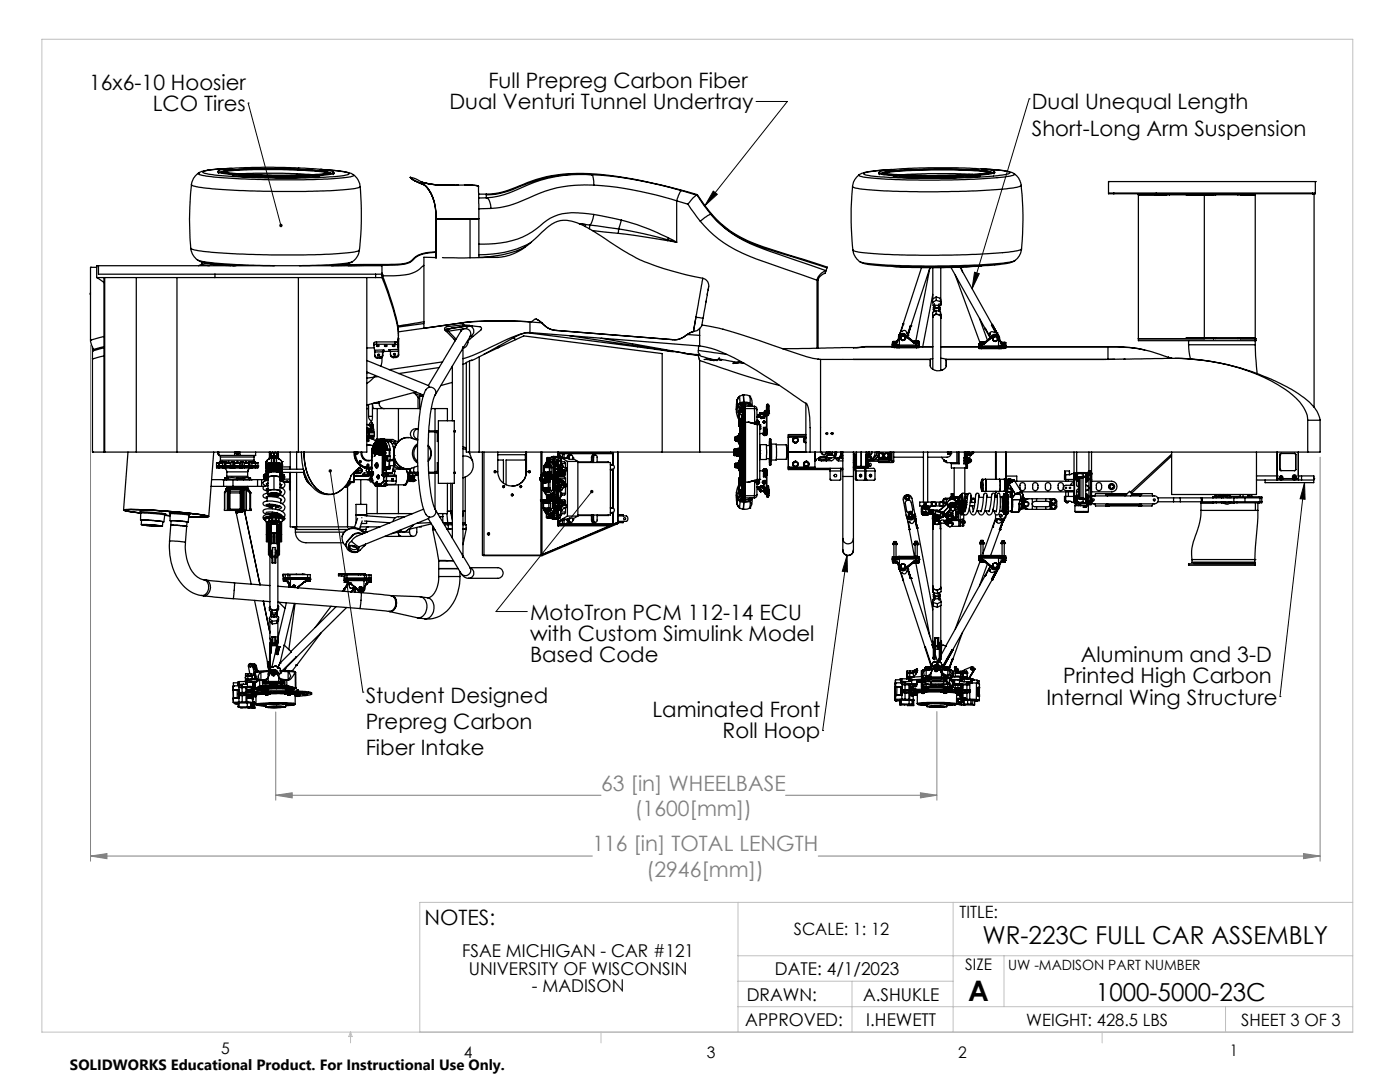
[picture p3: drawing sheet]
<svg xmlns="http://www.w3.org/2000/svg" width="279mm" height="216mm" viewBox="0 0 279 216" stroke-linecap="round" stroke-linejoin="round" font-family="sans-serif">
<defs><g id="words">
<text font-size="5.6" x="193.2" y="199.7">A</text>
<g font-size="4.9">
<text x="196.1" y="188.4">WR-223C FULL CAR ASSEMBLY</text>
<text x="218.7" y="199.7">1000-5000-23C</text>
</g>
<g font-size="4.2">
<text x="17.8" y="17.9">16x6-10 Hoosier</text>
<text x="97.5" y="17.6">Full Prepreg Carbon Fiber</text>
<text x="30.5" y="22.1">LCO Tires</text>
<text x="89.7" y="21.8">Dual Venturi Tunnel Undertray</text>
<text x="205.9" y="21.8">Dual Unequal Length</text>
<text x="205.9" y="27.1">Short-Long Arm Suspension</text>
<text x="105.8" y="123.7">MotoTron PCM 112-14 ECU</text>
<text x="105.8" y="127.9">with Custom Simulink Model</text>
<text x="105.8" y="132.1">Based Code</text>
<text x="212.2" y="136.4">Printed High Carbon</text>
<text x="215.7" y="132.1">Aluminum and 3-D</text>
<text x="73" y="140.2">Student Designed</text>
<text x="130.2" y="143.1">Laminated Front</text>
<text x="208.8" y="140.6">Internal Wing Structure</text>
<text x="73" y="145.4">Prepreg Carbon</text>
<text x="144.2" y="147.3">Roll Hoop</text>
<text x="73" y="150.7">Fiber Intake</text>
<text x="84.7" y="184.5">NOTES:</text>
</g>
<g font-size="4.2" fill="#808080">
<text x="120" y="157.7">63 [in] WHEELBASE</text>
<text x="126.7" y="162.8">(1600[mm])</text>
<text x="118.2" y="169.9">116 [in] TOTAL LENGTH</text>
<text x="129.1" y="174.9">(2946[mm])</text>
</g>
<g font-size="3.5">
<text x="92.3" y="190.9">FSAE MICHIGAN - CAR #121</text>
<text x="93.6" y="194.5">UNIVERSITY OF WISCONSIN</text>
<text x="106.2" y="198">- MADISON</text>
<text x="154.7" y="194.6">DATE: 4/1/2023</text>
<text x="149" y="199.7">DRAWN:</text>
<text x="172.3" y="199.7">A.SHUKLE</text>
<text x="148.7" y="204.7">APPROVED:</text>
<text x="172.9" y="204.7">I.HEWETT</text>
</g>
<g font-size="3.4">
<text x="191.5" y="183.1">TITLE:</text>
<text x="158.4" y="186.7">SCALE: 1: 12</text>
<text x="204.8" y="204.6">WEIGHT: 428.5 LBS</text>
<text x="247.7" y="204.6">SHEET 3 OF 3</text>
</g>
<g font-size="3.2">
<text x="192.6" y="193.5">SIZE</text>
<text x="44.2" y="210.4">5</text>
<text x="92.6" y="211.1">4</text>
<text x="141.1" y="211.1">3</text>
<text x="191.2" y="211.1">2</text>
<text x="245.4" y="210.6">1</text>
</g>
<text font-size="3" x="14" y="213.5">SOLIDWORKS Educational Product. For Instructional Use Only.</text>
<text font-size="2.8" x="201.2" y="193.5">UW -MADISON PART NUMBER</text>
</g></defs>
<g fill="none" stroke="#000" stroke-width=".25">
<path d="M38.2 36.8a68.8 68.8 0 0 0-.1 12.7M38.2 36.8v.1a11.8 11.8 0 0 0 4.6 .8l5.1 .3 6.9 .2h6.2l5.9-.2a18.1 18.1 0 0 0 4.9-.7l.1-.1M39.6 34.5a3.5 3.5 0 0 0-1.4 2.3M39.6 34.5h.1M39.6 34.5v.1a.38 .38 0 0 0 .5 .3l2.8 .4 7.2 .5 10.6 .1 5.6-.2a11.2 11.2 0 0 0 4.3-.7l-.1-.1M43.5 34.3v-.1a4.6 4.6 0 0 1 3-.6l8.1-.2 7.5 .3a11 11 0 0 1 4.5 .7v.1M43.5 34.3l.1 .3M43.5 34.3a9.2 9.2 0 0 0 4.2 .6l6.9 .3 8.1-.1a11.3 11.3 0 0 0 3.9-.6M43.6 34.1v.1a24.3 24.3 0 0 0 6.8 .7l4 .2 7.6-.1a10.8 10.8 0 0 0 4.6-.6l-.1-.1M44.1 34.2l3.9 .5 6.5 .3 7.9-.1 2.4-.2 1.2-.3M44.5 34.3l3.4-.4 8.3-.1 6.4 .3 3 .4M46.1 33.6l-1 .1a10.7 10.7 0 0 0-4.6 .6 7.3 7.3 0 0 0 3.5 .7l4.6 .3 6.3 .2 10.2-.2a13.2 13.2 0 0 0 4.5-.6 1.02 1.02 0 0 0-1-.4l-4.5-.5"/>
<path d="M46.3 33.6h-.4a19.5 19.5 0 0 0-6.1 .8l-.2 .1M46.4 35.1l8.7 .4 8.6-.2M47.9 34.7l8.7-.1 5.7 .3M63.9 33.8a20.2 20.2 0 0 1 6.5 1l.1 .1M65.8 34.5a47.2 47.2 0 0 0-10.8-.8l-6.3 .1a15.4 15.4 0 0 0-4.4 .5l3.6-.5 7.7-.1 6.2 .2 2.9 .3 1.2 .3M66.6 34.5l-.1 .4M70.5 34.9a3.3 3.3 0 0 1 1.4 2.3M71.9 37.2a64.1 64.1 0 0 1-.2 12.7M81.9 35.4a6 6 0 0 1 4.7 4.7l.4 2v1.5M81.9 35.4l.9 .7 1.8 .7M81.9 35.4l.8 .7 1.9 .8M84.1 36.3a33.4 33.4 0 0 0 8.7 .6"/>
<path d="M84.1 36.3l.3 .1a19.9 19.9 0 0 0 6.4 .6M84.1 36.3a21.6 21.6 0 0 0 7.4 .6M84.4 36.7a6.6 6.6 0 0 1 2.2 3.6M85 37.1l.1 .1M85.1 37.3a9.5 9.5 0 0 1 2 6.3M92.8 36.9l1.9 .1 .7 .1 .1 .2M92.8 36.9a4.7 4.7 0 0 1 2.7 .3v.1M95 37h.2M95.3 37.1l.2 .2M95.5 37.3l.1 6.3M95.5 38.7h1.5M97 39.5a1.58 1.58 0 0 1 .9 1.6l.1 .5"/>
<path d="M97 38.7a20.8 20.8 0 0 0 8.2-2.3 31.6 31.6 0 0 1 16.1-1.4 111.4 111.4 0 0 1 17.9 3.8M97 38.7v.8M97 39.5h-1.5M118.1 34.9a28.5 28.5 0 0 0-15.2 3.1 16.5 16.5 0 0 1-5.9 1.5M118.1 34.9l.2 .3 .2 1.7M118.1 34.9a29.5 29.5 0 0 0-15.9 3l-1.6 .5a10.3 10.3 0 0 1-3.6 .5M118.1 34.9a83.8 83.8 0 0 1 17.9 3.1M118.5 36.9a25.7 25.7 0 0 0-14.1 3.1l-2.8 1-1.8 .4-1.8 .2M118.5 36.9a71.8 71.8 0 0 1 16.5 3.2M136 38l-.4 .6-.6 1.5M136 38l3.1 .9M139.1 38.9l-.8 .6-1 1.2"/>
<path d="M139.1 38.9l2.8 3.9M139.1 38.9h.1M139.2 38.8l-.1 .1M139.2 38.8a22.9 22.9 0 0 0 14.3 10.8l9.9 3.1 1.7 .6-.1 .1M170.1 37.2a63.3 63.3 0 0 0 .1 12.7M171.5 34.9l-.2 .1a3.3 3.3 0 0 0-1.2 2.2M175.4 34.5l.1 .4M175.5 34.3l-.1 .2M178.1 33.8l-.9 .1a15.5 15.5 0 0 0-5.7 1M194.1 34.8l-8.9-.2-5.4 .3M195.7 35.2l-6.6 .3h-6.7l-4.1-.2M195.8 33.7h.4a18.4 18.4 0 0 1 6 .9l.2 .1"/>
<path d="M196 33.7l.7 .1a11.4 11.4 0 0 1 4.8 .7 28.3 28.3 0 0 1-7.8 .9l-8.2 .2-7.8-.2a17 17 0 0 1-5.3-.7l-.1-.1a11.7 11.7 0 0 1 4.7-.7l.9-.1M197.5 34.4l-3.8-.4-7.9-.1-6.8 .3-2.6 .4M197.7 34.4l-1-.3-3.1-.2-6.8-.1-6.8 .2-3 .3-.8 .2a45.9 45.9 0 0 1 10.8-.7l7.6 .1 2.2 .2 .9 .3M197.9 34.3l-4.1 .5-7 .2-7.1-.1-3.7-.4M198.4 34.2l.1 .2M198.4 34.2a20.8 20.8 0 0 0-6.4-.7h-6.9l-4.5 .2a14.9 14.9 0 0 0-5.1 .6M198.4 34.2a7.3 7.3 0 0 1-3.7 .7l-7.4 .2-7.6-.1a11.2 11.2 0 0 1-4.3-.6l.1-.1M198.5 34.4l-.1 .3M198.5 34.4a10.3 10.3 0 0 1-4.3 .6l-7 .3-8-.2a8.3 8.3 0 0 1-3.8-.6M202.4 34.7h.1a3.1 3.1 0 0 1 1.3 2.3M202.4 34.7h.1a1.02 1.02 0 0 1-1.1 .5l-5.9 .5-5.6 .2h-8.7l-5.1-.2a14.7 14.7 0 0 1-4.7-.7l.1-.1M203.8 37a62.4 62.4 0 0 1 .1 12.7"/>
<path d="M203.8 37a11.5 11.5 0 0 1-4.7 .8l-4.5 .3-7.5 .2-7.5-.1-4.6-.2a14.7 14.7 0 0 1-4.8-.7l-.1-.1M221.2 36.2h.1M221.2 38.5v.2h1.1M221.2 38.5h1.1M221.2 36.2h41.3M221.2 36.2v2.3M222.3 38.5v.2M222.3 38.7h8.5M222.3 38.5h8.5M227.2 38.9h5.2M227.2 38.7v29.3h23.3M227.2 38.9h5.4"/>
<path d="M227.2 38.9h.1M230.5 38.9h1.8M230.8 38.5h31.1M230.8 38.7h31.1M230.8 38.5v.2M232.4 38.9h.2M232.4 38.7v.2M232.4 38.9h.5M232.6 38.9h.1M232.6 38.7v.2M232.9 38.9h.5M232.9 38.7v.2"/>
<path d="M233.4 38.9h3.7M233.4 38.7v.2M237.1 38.9h.5M237.1 38.7v.2M237.6 38.9h2.7M237.6 38.7v.2M240.3 38.9v28.7h-13.1M240.4 38.9h-3.7h5.4M240.4 38.9h1.7M240.4 38.7v.2M240.5 38.9h1.6M242.1 38.9h.1"/>
<path d="M242.1 38.7v.2M242.2 38.9h.4M242.2 38.7v.2M242.6 38.9h4.5M242.6 38.7v.2M247.1 38.9h.5M247.1 38.7v.2M247.5 38.9h3M247.6 38.9h2.9M247.6 38.7v.2M247.6 38.9h2.8M250.5 38.7v.2"/>
<path d="M250.5 38.9v28.5M261.9 38.5h.6M261.9 38.5v.2M262 38.7h.2M262.3 38.7v42.6M262.5 36.2h.1M262.5 38.5v.2h-.6M262.5 36.2v2.3M18.1 58.4v.3M19.3 55.4v-2.4h56.9v2.4h-1.2M19.3 55.4l1.5 1M19.3 53.3h-1.2v14.5"/>
<path d="M19.3 55.4h23.6M19.6 53v1.7h23.3M20.8 55.4v34.8M20.9 55.4v34.8M27.2 55.4v34.8h-6.3M35.3 55.4v34.8M38.1 49.5a3.3 3.3 0 0 0 1.3 2.4M38.1 49.5v.1a11.8 11.8 0 0 0 4.6 .8l11.2 .5h6.9l5.9-.2a18.1 18.1 0 0 0 5-.7v-.1M39.4 51.9a11.5 11.5 0 0 0 5.3 .9l2.4 .2M39.4 51.9a39.9 39.9 0 0 0 9.8 1l5.6 .1M40.2 52.7l-.6 .3M40.2 52.7h.1"/>
<path d="M40.2 52.7l1.6 .3M40.3 52.4l3 .4 2.7 .2M40.3 52.4l-.1 .3M40.4 52.3l-.1 .1M42.9 54.7h32.1M42.9 55.4h32.1M42.9 54.7v.7M46.1 53h.6M59.5 55.4v34.8M70.3 52.2a9.3 9.3 0 0 1-4.2 .8M70.3 52.2a39.9 39.9 0 0 1-9.8 .8h-.7M71.7 49.9a3.2 3.2 0 0 1-1.4 2.3"/>
<path d="M73.2 55.4v34.8h-13.7M75 54.7h.6a.5 .5 0 0 1 .6 0 .5 .5 0 0 1 .2 .5l1.3 3.7a23.6 23.6 0 0 1 1.8 7.9v.3M75 54.7v.7M76.1 52.9l-6.6 .1M76.1 52.9v.1M76.1 52.9l-9.7 .1M76.2 54.8h.1M76.2 55.4a51.4 51.4 0 0 1 3.3 10.9l-.1 1.5-.2 .5M76.2 54.5v.5M84.6 53a6.4 6.4 0 0 1-4.8 2h-3.5M87 51.4l-2.4-.1v14.2l7.2-1a71.6 71.6 0 0 1 14-.3M87 50.3a5.9 5.9 0 0 0-4.7 1.5 4.4 4.4 0 0 1-3.4 .9l-10.7 .1"/>
<path d="M87 43.6h.1M87 50.3a5.9 5.9 0 0 0-4.7 1.7l-.5 .4-1.3 .3-4.4 .2M87 43.6v8M87.1 43.6h6.7M87.1 43.6v7.8M93.8 43.6h1.8M93.8 43.6v7.8M95.6 43.6v7.8M98 41.6l-2.4 .1M99.3 51.4a11.3 11.3 0 0 0 7.5-3.8l1-.9a7.8 7.8 0 0 1 4-2.7h.5a9.8 9.8 0 0 1 6 2l6.1 4 3.6 2a58.6 58.6 0 0 0 12.3 3.5M99.3 51.4h-11M104.8 49.3a22.1 22.1 0 0 1-9.2 2.1"/>
<path d="M106 48.3a20.2 20.2 0 0 1-10.4 2.5M115.6 44.7l1.3 .1M115.7 44.7l1.2 .1M116.9 44.8l-.1 .4M116.9 44.8l.8 .1M117.7 44.9l5.8 .8M117.7 44.9l-.1 .7M118.2 46l5.2 .6M118.5 42.8l5.5 1.1M118.5 42.8l-.3 1.2-.5 .9M118.5 42.8l-1.1-.1a11.5 11.5 0 0 0-8.3 1.3 16.2 16.2 0 0 1-8 4.3l-2.3 .3-3.2 .1M123.4 46.6l9.8 1.4"/>
<path d="M123.5 45.7l4.9 .9 4.8 1.2M123.5 45.7l-.1 .9M124 43.9a47.6 47.6 0 0 1 9.4 3.5M124 43.9l-.5 1.8M133.2 47.8v.2M133.2 47.8l1.8 .5M133.2 48l1.8 .3M133.4 47.4l1.6 .9M133.4 47.4l-.2 .4M135 40.1v8.2M135 40.1l2.3 .6M137.3 40.7l2.5 3.5"/>
<path d="M139.8 44.2a24.3 24.3 0 0 0 11.2 7.5l12.1 4.2M140.3 55.5a1.71 1.71 0 0 1 1 2.4l-1 5.6M140.3 55.5l-1.4 7.8M141.2 58.5l-.1 .3M141.4 57.6l-.1 .3M141.9 42.8l-.6 .2-1.5 1.2M141.9 42.8a24.5 24.5 0 0 0 11.9 7.4l11.1 3.8M141.9 42.8a22.9 22.9 0 0 0 11.7 7l11.4 3.6M163.1 55.9v13.6M163.1 55.9h.2M163.3 55.9v13.6M164.9 54a2.64 2.64 0 0 0-1.8 1.9"/>
<path d="M164.9 54l-.2 .5a2.23 2.23 0 0 0-1.4 1.4M165 53.4l-.1 .6M170.2 49.9a3.3 3.3 0 0 0 3.4 2.9l3.6 .3 5.4 .2h8l7.5-.4a10.5 10.5 0 0 0 4.4-.9M183.9 53.4l-3.6 11.2M185.6 53.5l-2.8 14.6M185.6 53.4l-3.8 11.7M186.2 53.4l-.1 6.9M186.2 58.7l-2.1 10.5M186.8 59.3l-.7 .4M186.8 59.3v.6M186.8 59.9l-.7 .4M186.8 59.9l.9 .3"/>
<path d="M186.8 59.3l.9 .2M187.7 59.5l.1 1.3M187.7 59.5v.7M187.7 53.4v6.4M189.8 53.4l6.8 12.1M190.6 54.9l4.9 13.4M191.6 53.3l6.4 11.5M191.8 53.3l.3 1M195.9 53.1l-7.6 .3h-6.3l-3.8-.2M202.5 52a26 26 0 0 1-6.9 .8l-9 .3-10.4-.3a16.3 16.3 0 0 1-4.6-.6M203.9 49.7a3.1 3.1 0 0 1-1.4 2.3M203.9 49.7h-.1a13.3 13.3 0 0 1-5.1 .8l-11.5 .4-11.6-.2a16 16 0 0 1-5.3-.7l-.1-.1"/>
<path d="M18.1 67.8l.4 1.5M18.5 69.5v2.1M18.5 71.6v18.6h2.3M18.5 69.3l.1 .4M18.5 69.5l.1 .5M18.5 69.3v.2M18.6 69.7v.3M20.8 67.1l-2.7 .7M20.8 69.2l-2.2 .5M20.8 69.4l-2.2 .6M20.8 71l-2.3 .6M73.2 71.9l12.3 5 .2 .4"/>
<path d="M73.2 74.2l11.3 4.6h-.1M73.5 74.4h-.3M74.6 68.5v.4M74.6 69l.2 .9M74.7 69.4h-1.5M74.8 69.9v.3M74.8 70.2l.1 .9 .4 .2M74.8 70.9a.49 .49 0 0 0 .5 .6M74.9 74.9l-.8 .9-.9 .7M75.1 68.7l-.4 .1-.1 .2M75.1 69l.2-.1a.19 .19 0 0 1 .3-.1 .19 .19 0 0 1 0 .3h-.3zM75.1 68.2l-.3 .1-.2 .2"/>
<path d="M75.1 68.2h3.7M75.1 68.7h3.7M75.1 68.2v.5M75.3 71.3v.2M75.3 71.5h.5M75.4 75.1l-2.2 .4M75.7 70.9h-.3M75.8 71.3v.2M75.8 71.3h-.5M76.2 71.3v1l-.2 .8M76.3 70.8l-.1 .3-.4 .2M76.3 70.2h-1.5"/>
<path d="M76.3 70.2v.6M76.3 70.8l.1 .2M76.3 70.2l.1 .2M76.4 71l-.2 .4-.4 .1M76.4 70.4v.6M76.6 69.8l-.3 .4M76.6 69.8l.1 .3M76.6 69.8l-1.8 .1M76.7 70.1l-.3 .3M76.7 69l.2-.1a.19 .19 0 0 1 .3-.1 .19 .19 0 0 1 0 .3h-.3zM77.6 69.8l.3 .3M77.6 69.8l.1 .3"/>
<path d="M77.7 70.1l.2 .1M77.7 70.1h-1M77.9 70.7l.2 .3 .4 .2M77.9 70.8l.1 .3 .5 .3M77.9 70.1v.6M78.4 68.9h.1a.19 .19 0 0 1 .3-.1 .19 .19 0 0 1 0 .3h-.3zM78.5 71.2v.2M78.8 68.7l.6 .2M78.8 68.2l.6 .3M78.8 68.2v.5M78.9 70.8h-.3M79 71.1v.2"/>
<path d="M79 71.1l-.5 .1M79 71.3l-.5 .1M79.4 68.5l.1 .8v-.2M79.4 68.9l.1 .8M79.4 68.5v.4M79.4 67.9l.1 .7M79.4 68.6h.1M79.4 67.8l.1 .4v-.1M79.5 69.7v.4h-1.6M79.5 68.6l-.1 .4M79.5 69.7l-1.9 .1M79.5 67.4l.1 3.4"/>
<path d="M79.6 70.8a.49 .49 0 0 1-.6 .5M79.6 70.8l-.1-.1-.2 .3-.3 .1M82.5 78.4l1.2 .5M82.7 78.5l.7 .7M83 78.2l-9.8 2.6M83.4 79.2l.3 .4M83.4 79.2v2.3M83.7 79h.8zM83.7 78.9v2.6M83.9 78.6l-.2 .3M84.6 64.2l-5.2 .9M84.6 64.6l-5.2 .7"/>
<path d="M85.7 77.3h-.1a2.6 2.6 0 0 0-1.3 2.1 56.6 56.6 0 0 0 .1 21.8 2.31 2.31 0 0 0 1.3 2M85.7 77.3a1.08 1.08 0 0 1 1.2 1.5M86.9 78.8a23.3 23.3 0 0 0-1.4 8.4 43.2 43.2 0 0 0 1.1 14l.3 .4M86.9 78.8l5.2-8.9 .3-.7v42l-.3-.7-5.2-8.9M87.6 73.3l-8 1.2M88.3 72.2l-10.7 1.6M89 66h.4M89.5 66.1l1.5 1.6M90.2 65.5l-1.4 .3M90.2 65.5l-1 .2M90.3 73.1v10.9M90.3 76.3l-2.4 .6"/>
<path d="M92 66l-6.5 10.9M92.1 65.2l-1.9 .3M92.3 65.7l-.3 .3M92.5 64.8l3.3 .4a.38 .38 0 0 1 .3 .3 .38 .38 0 0 1-.1 .4l-2.5 2.1a1.8 1.8 0 0 1-1.1 1.5M92.5 64.8l-3.7 .5v.5l1.8 1.9 .2 .4M92.5 64.4v.4M92.5 64.4l-13 1.8M92.6 65.6l-.6 .4M92.7 65.6a1.06 1.06 0 0 1 1.1 .4 1.06 1.06 0 0 1 0 1.1M93.1 72.4l-.7 .3M93.6 65a1.07 1.07 0 0 1 1 .9 1.07 1.07 0 0 1-.8 1.2M93.6 65h.7"/>
<path d="M93.6 64.9l-4.8 .9M93.7 64.9l-.2 .1M93.7 64.9l-2 .4M93.7 64.9l-.7 .6-3.9 .6M93.7 72l-.6 .3v17.9h46.5M93.7 72v18.2M93.8 67.1h.6M93.8 67.1l-1.4 2.4M93.9 67l-.1 .1M94 65h.2M94.2 71.8l-.5 .2M95.6 71.2v19"/>
<path d="M96.5 70.7l8-3.7 27.7 3.6v19.6M99.4 69.1v.3M99.4 69.1l.3 .2M102.5 67.4l.4 .4M105.2 66.4l29.2 3.8M105.2 66.4a13.3 13.3 0 0 0-4.8 2.2l-6.3 3.4M105.8 64.2l-6-.2-5.3 .2-2 .2M105.8 66.4a17.3 17.3 0 0 0-6.8 2.4 40.4 40.4 0 0 1-6.6 2.8M105.8 64.2v2.2M105.8 64.2l2.3 .2M105.8 66.4l33.8 2.6M107 63.7l1.1 .7"/>
<path d="M107 63.7a.7 .7 0 0 0-.7 .4l-.5 .1M108.1 64.4a4.2 4.2 0 0 0 2.9 1.5l23.2 1.9M113.7 67l23.1 3.5M119.9 67.5l17.8 3.2M136.6 70.6l2.7 .3M137.2 66.7a3.9 3.9 0 0 1-3 1.1M137.2 66.7a3.8 3.8 0 0 1-3 1.1M137.2 66.7l2.4 .2M137.7 70.7l1.7 .1M137.7 70.7l1.6 .2M138.3 66.2l-1.1 .5M138.4 66.1l-.1 .1"/>
<path d="M138.9 63.3l1.4 .2M138.9 63.3l-.5 2.8M139.3 70.9l.3 1M139.4 69.9l-.1 .4 .4 .4-.3 .1M139.4 69.9l5.7 .8M139.4 69v.9M139.4 70.8l.6 .3 2.9 .8M139.6 65.5v1.4M139.6 69a21.2 21.2 0 0 1 8.1 3 166.1 166.1 0 0 1 12.9 8.4l.2 .1M139.6 65.5l-.4 .4-.8 .2M139.6 71.9l9.3 3.1 6.6 1.9M139.6 66.9v2.1"/>
<path d="M139.6 71.9v18.3M140.1 64.9l3 .5a178.8 178.8 0 0 1 16.4 5.3 13.6 13.6 0 0 0 4.1 1h.2M140.3 63.5l-.2 1.5-.5 .5M140.5 71.8l2 .2-1.6-.4h.1l1.8 .3M140.9 60.1v.2M143 71.9l.1 .1-.2-.1M143.3 71.8l.7 .1M143.3 71.7l.7 .2M143.4 71.6l3.4 .6h1.1M143.5 71.4v.2l-.6 .3M147.1 79.9l.1 .8M147.1 79.9h.1"/>
<path d="M147.2 79.6l-.1 .7zM147.3 79.4l-.2 .5M147.4 72.4h-.9l-.2 .1 1.2-.1 1 .1M147.5 79.1h.1M147.6 79.1l-.4 .5a1.9 1.9 0 0 0-.1 1.5M147.6 72.3l-1 .1M147.6 79.1l.1 1.3M148.3 78.8h.8l.5 .3M148.3 78.8l-.7 .3M148.3 78.8l.1 1.5h.6l.6 .2M148.3 78.8h.1M148.3 78.8l.1 1.4"/>
<path d="M149.6 79.1l.4 .5 .1 .4-.1 1.1-.1-.4-.3-.2M149.6 79.1v1.4M149.6 79.1h.1M163.2 71.7h.1M163.8 71.7v18.5M163.8 71.7h21.9M170.3 69.4l-14.2 .2M170.3 71.7h15.4M178.1 69.1h-5.3l-2.5 .3M178.1 68.8h.4zM178.1 69l5.3 .1M178.1 68.4v.9l.4 .1"/>
<path d="M178.1 69.2l-7.8 .2M178.2 68.2v.3h.3M178.2 68.4l.4 .1M178.2 68.2h.2M178.2 68.2h.1M178.2 68.4l.3 .1M178.2 68.4h.2M178.2 68.2h.8zM178.4 68.2h.1M178.4 68.4h.1M178.4 68.2v.2M178.4 68.2h.4"/>
<path d="M178.4 68.4h.3M178.5 68.8l1 .1M178.5 69.4h.5M178.5 68.5h.1M178.5 68.5v.9M178.8 68.2v.2M178.8 68.2h.1M178.9 68.2v.2M179 69.4h.4M179 68.3l-.5 .2M179 68.3v1.1M179 68.2h.1"/>
<path d="M179.1 68.2h-.2M179.1 68.1l-.6 .4M179.1 67.9v.1M179.1 68.1v.1M179.1 68.2l-.1 .1M179.1 68l-.1 .1M179.1 67.9l-.1 .2M179.1 68h.1M179.3 67.5l-.2 .4M179.4 67.6l-.3 .4M179.4 68.9v.5M179.4 69.4h3.5"/>
<path d="M179.5 66.8l-.2 .3 .1 .6M179.5 66.8l-.1 .1M179.5 67.5l-.4 .7M179.5 67.5v1.4M179.5 68.9h3.3M179.5 66.7v.1M179.6 67h.1M179.6 66.5l-.1 .3M179.7 67.4h.1M179.7 67.4a.53 .53 0 0 1 .5-.5 .53 .53 0 0 1 .5 .5M179.7 67.6l.4 .3 .5-.1M179.7 67.6h.1"/>
<path d="M179.7 67.6l.3 .3M179.7 67.6a.53 .53 0 0 1 .6-.7 .53 .53 0 0 1 .3 .8M179.7 67.1h.1M179.7 67.1l-.2 .4M179.7 67.1l-.6 1M179.8 67.1l-.1 .5M179.8 67.1h.1M179.8 67v.1M180.2 64.6h.1M180.2 64.6l-.5 2a1.24 1.24 0 0 1 1.3 .4l.2-.1M180.2 64.6l.1 .1M180.3 64.6l-.4 1.5a.62 .62 0 0 1 1 .3l.3 .2 .4-1.5"/>
<path d="M180.3 64.6h-.1M180.3 66.9l-.5 .2M180.3 66.9v.1M180.3 66.9h.1M180.3 66.9l-.5 .1M180.3 67l.4 .3M180.3 66.8l.3 .1M180.3 66.8a.57 .57 0 0 0-.7 .4M180.3 66.9l.4 .3M180.3 66.8h.1M180.4 66.7l.4 .4-.4-.4M180.4 66.7a.65 .65 0 0 0-.9 .8"/>
<path d="M180.4 66.7a.7 .7 0 0 0-.9 .7M180.4 66.7l.4 .4M180.4 66.8l.3 .2M180.4 66.7a.6 .6 0 0 0-.9 .6M180.4 66.8a.58 .58 0 0 0-.8 .5M180.4 66.7a.68 .68 0 0 0-.9 .8M180.4 66.7h-.4l-.4 .3M180.4 66.7v.1M180.5 67.8l-.3 .1M180.6 67.8h.1M180.6 67a.57 .57 0 0 0-.9 .1M180.6 66.9a.57 .57 0 0 0-.9 .2"/>
<path d="M180.6 66.9l1.7 1.4M180.6 66.9v.1M180.6 67l1.7 1.4M180.7 67.3l-.1 .5M180.7 67.3h.1M180.7 67.2v.1M180.7 67.4h.1M181.1 67.1l-.1 .2M181.1 67.2l.9 .8M181.1 67.2l1.2 1M181.2 66.9h.1M181.2 67l-.1 .3"/>
<path d="M181.2 66.9l-.1 .1M181.2 67l-.1 .1M181.6 65.1h.2M181.8 65.1l-.7 2M181.8 65h.1M181.8 65.1h-.2M181.8 65v.1M181.8 65.1l-.6 1.8M181.8 65l-.6 1.9M181.8 65.1l-.6 1.9M181.8 65.1h.1M181.9 68h.1"/>
<path d="M182 68l.3 .2M182.3 68.4l.5 .1M182.3 68.3h.1M182.3 68.3l.5 .2M182.3 68.2v.1M182.3 68.2h.1M182.4 68.4h.1M182.4 68.3v.1M182.4 68.2l.2 .1M182.4 68.2h.1M182.4 68.1l.2 .1M182.4 68.1h.1"/>
<path d="M182.4 68.1v.3M182.5 68.2h.7zM182.5 68.1h.7zM182.5 68.2h-.1M182.5 68.1h-.1M182.5 68.5h.6M182.6 68.3h.1M182.6 68.3v.2v-.2M182.6 68.2h.1M182.6 68.3h.5M182.7 68.5h.1M182.8 68.5h.1"/>
<path d="M182.8 68.9l.6-.1-.1 .1M182.8 68.5v.4M182.9 68.9v.5M183.1 68.3v.2M183.1 68.2h.1M183.1 68.3h.1M183.2 68.2h.1M183.2 68.1h.1M183.3 68.2h.1M183.3 68.1h.1M183.3 68.4h.1M183.3 68.3v.1"/>
<path d="M183.3 68.1v.4h-.5M183.3 68.4l-.7 .1M183.3 68.2l-.2 .1M183.3 68.5h.1M183.3 68.1l-.2 .1M183.3 68.4h.1v1h-.5M183.3 68.5h-.2M183.4 68.5h-.6M183.4 69.2h2.8M185.7 71.7v1.3M185.7 73a1.77 1.77 0 0 0 2.6 .7l.4-.3 .1-.4M185.7 71.9v1.1"/>
<path d="M185.7 71.8h.1M185.7 71.7v.1M186.1 60.3l.1 .7h.3M186.1 63l.1 .3M186.2 71.5l-.5 .2M186.2 73.7v-10.4a.84 .84 0 0 1 .8-.6 .84 .84 0 0 1 .7 .6v10.6M186.3 61.8l.2 .3M186.5 62.1v-.3a.52 .52 0 0 1 .5-.3 .52 .52 0 0 1 .4 .3v.3M186.5 60.6v.5M186.6 60.9l-.3 .4v.5M186.6 61.4l-.3 .4M186.6 61.4h.7"/>
<path d="M186.6 60.9v.5M186.6 60.9h.7M186.8 61.9l-.7 .4v.7M186.8 61.9v.8M186.8 62.7l-.7 .3M186.8 62.7l.9 .2M186.8 61.9l.9 .3M187.3 61.4l.3 .4M187.3 60.9v.5M187.3 60.9l.3 .4v.5M187.4 60.6v.5M187.6 61.8l-.2 .3"/>
<path d="M187.7 62.2l.1 1.3M187.7 60.2l.1 .6M187.7 62.2v.7M187.7 62.9l.1 .6M187.7 69.2h7.7zM187.7 71.5l1.1 .2M187.7 73.8h.4M187.8 60.8l-.4 .2M187.8 63.5h-.1M188.8 71.8v1.2M188.8 71.7v.1M188.8 71.8h.1"/>
<path d="M188.8 71.7h32M195.4 69h.1M195.4 69h.6M195.4 68.7h.6M195.5 63.5l1.6 4.4M195.5 68.6h.1M195.5 68.5l-.1 .1v.9l.5 .1M195.5 68.3v.4h.5M195.5 68.4l.2 .1M195.5 68.3h.2M195.5 68.3h.1M195.5 68.4h.1"/>
<path d="M195.6 68.4h.8zM195.6 68.3h.8zM195.6 68.4h-.1M195.6 68.3h-.1M195.7 68.7h-.2h.5M195.7 68.5h.1M195.7 68.7h.1M195.7 68.3l.1 .1M195.7 68.3v.1M195.7 68.5v.2M195.8 68.7h.5h-.3M195.8 68.5h.3"/>
<path d="M195.8 68.4h.1M195.8 68.5v.2M195.9 69v.6M195.9 69.6h3.5M196 68.7h.1M196 68.7v.3M196 69h3.3M196.1 68.5h.1M196.1 68.5v.2l.1-.2M196.2 68.4h.1M196.4 68.4h.1M196.4 68.3h.1"/>
<path d="M196.4 68.3l.1 .2M196.4 68.5h.1M196.4 68.4l-.2 .1M196.4 68.3l-.2 .1M196.5 68.5l-.5 .2M196.5 68.5h.1M196.5 68.4v.1M196.5 68.4h-.1M196.5 68.3l-.1 .1M196.5 68.3v.1M196.6 65.6l.9 1.7h.3M196.6 65.5h.1"/>
<path d="M196.6 65.6h.1M196.6 65.5v.1M196.7 65.5l-.1 .1M196.7 65.5l.7 1.5M196.7 68.2l-.2 .2M196.7 68.2h.2M197.5 66.9l-.1 .1M197.6 66.8l-.2 .2M197.6 67.3v.2M197.6 66.4v.4M197.6 67.5l.1 .1M197.6 67.4l-1.1 .9"/>
<path d="M197.6 67.5l-.9 .7M197.8 67.3h.1M197.8 67.1v.1M197.9 64.9l.7 1.4h-.2a.52 .52 0 0 0-.6-.1 .52 .52 0 0 0-.2 .6M197.9 64.9h.1M198 67.2h.1M198 64.8v.1M198 64.9h-.1M198 64.8l-.1 .1M198 64.9l.9 1.6M198 64.8l.9 1.7M198 64.8l1 1.9"/>
<path d="M198 64.7v.1M198 64.7l-.1 .2M198 64.8l1.1 1.8M198 64.7l1 1.7M198.1 67.6h.1M198.1 67.6a.53 .53 0 0 1 .5-.5 .53 .53 0 0 1 .5 .5M198.1 67.5l.1 .4a.54 .54 0 0 0 .9-.1M198.1 67.4v.1M198.1 67.4h.1M198.1 67l-.2 .4a.69 .69 0 0 1 .8-.6 .69 .69 0 0 1 .6 .8 .73 .73 0 0 0-1.2-.6zM198.2 67.1a.6 .6 0 0 1 .9 .2M198.2 67.1l-1.7 1.4"/>
<path d="M198.2 67.1h.1M198.3 68l.3 .1M198.3 67l-.4 .3M198.3 67a.65 .65 0 0 1 .9 .5M198.3 67a.64 .64 0 0 1 .9 .5M198.3 67h.1M198.3 67l-.3 .3M198.3 66.9h.1M198.3 67a.6 .6 0 0 1 .9 .4M198.3 67h.4l.3 .1M198.3 67l-.2 .2M198.5 67.1l-.4 .3"/>
<path d="M198.5 67.1h.1M198.5 67.1l.5 .2M198.5 67.1l.5 .1M198.9 66.5l-.1 .2a.81 .81 0 0 0-1 .6M198.9 66.5h.1M198.9 66.5v.2M199 66.4h.1M199 66.4v.1M199 67.3h.1M199 67.2h.1M199 67.2v.1M199 67.3l.1 .5"/>
<path d="M199 66.7l.2 .2M199.1 67.8l-.3 .3M199.1 66.6l.1 .2M199.1 66.6l-.1 .1M199.1 67.8h.1M199.1 67.8a.54 .54 0 0 0-.6-.7 .54 .54 0 0 0-.3 .8M199.1 67.3h.1M199.1 67.3l.2 .3M199.1 67.3l.6 1M199.1 67.6h.1M199.2 66.9l.2 .4v.5M199.2 66.8l.3 .6-.1 .4"/>
<path d="M199.2 66.8v.1M199.3 67.6l.4 .7M199.3 69h.5M199.3 67.6v1.4M199.4 69.6h.4M199.4 69v.6M199.5 67.7l.2 .5M199.6 68.2h.1M199.7 68.3l.6 .4M199.7 68.2h.1M199.7 68.3h.1M199.7 68.3l.1 .1"/>
<path d="M199.7 68.2l.1 .1M199.7 68.4h.3M199.8 68.3h.1M199.8 68.3h.8zM199.8 68.4l.5 .3M199.8 68.4v.6M200 68.4h.1M200 68.4v.1M200 68.4h.4M200.1 68.7h.3M200.3 69.5l-.5 .1M200.3 69l.4-.1z"/>
<path d="M200.3 69h-.5v.6M200.3 68.7h.1M200.3 69h-.5M200.3 68.7v.8M200.4 68.4h.1M200.4 68.7h.1M200.4 68.4v.3M200.6 68.3h.1M200.6 68.6l-.4 .1M200.6 68.4h.1M200.6 68.4h-.2M200.6 68.6h.1"/>
<path d="M200.6 68.4v.2M200.6 68.6l-.2 .1M200.7 68.6l-.4 .1M200.7 68.6h.1M200.7 69.2h16.7a47.3 47.3 0 0 1 10.8 .6h.3M200.7 69.2l-5.3 .1M200.7 68.6v.9h-.4M200.7 69.2h20.4M221.1 71.7h.1M221.1 69.2a28.2 28.2 0 0 1 12.1 2.1M221.1 69.2v2.5M222.4 71.7h-1.3"/>
<path d="M224.5 71.6l-35.7 .1v1.3M227.2 67.6h23.3M227.2 67.6h.1M233.2 71.3l.6 .2M233.2 71.5h.6M233.2 71.5h.1M233.2 71.3v.2M233.8 71.5h.1M233.8 71.5l-9.5 .1M233.8 71.5a40 40 0 0 1 23.4 6.7 8.8 8.8 0 0 1 3.7 5.2l.1 .5M234.5 71.5a47.3 47.3 0 0 1 25.1 7.4l.3 .2a7.3 7.3 0 0 1 3.6 4.8M236.7 67.4h5.4z"/>
<path d="M237.2 68.8l.1 1.4 .3 1.4M237.2 68.8h13.3M237.2 68v.8M240.5 67.4h1.6M242.1 67.4h.1M242.1 67.4v.2M242.2 67.4h.4M242.2 67.4v.2M242.6 67.4h4.5M242.6 67.4v.2M247.1 67.4h.5M247.1 67.4v.2"/>
<path d="M247.1 67.4h3.3M247.4 67.4h3.1M247.6 67.4h2.9M247.6 67.4v.2h2.9v-.2M250.5 67.9h.1M250.5 67.7h.1M250.5 68h.1M250.5 67.6h.1M250.5 68.8l.4 5.7M250.5 67.6v1.2M20.8 90.2h.1M25.5 90.2l-.8 11.6"/>
<path d="M27.2 90.2h8.1M35.3 90.2h24.2M42.1 97h2.5M42.2 95.7h2.4M42.7 90.2l-1 12.8M43.2 93.3h.5M43.2 92.4h.3M43.2 92.4v.9M43.3 93h.4M43.5 90.2l.2 .6zM43.5 92.3h.2M43.5 92.3l-.3 .1"/>
<path d="M43.5 92.3v.1M43.7 90.9l.3 .3M43.7 90.9h3.1M43.7 92.3h.1M43.7 93h.1M43.7 92.3l-.2 .1M43.7 90.2v.7M43.7 92.3v1M43.7 93.3h.1M43.7 93.3h1.1M43.7 93h1.1M43.7 92.4h.5"/>
<path d="M43.7 93h.7M43.7 92.4v.9M43.7 93.3h.7M44 91.8l-.1 .4-.4 .1M44 92.1h.1M44 92.1l-.3 .2M44 91.8h6.7M44 91.2h6.7M44 91.2v.6M44 92.1v.2M44 92.3l.4-.2-.2 .2zM44.1 92.1l-.3 .2"/>
<path d="M44.1 92.1h.1M44.2 92.3h.2M44.2 92.3l-.5 .1M44.2 92.3v.1M44.4 93.3h.4M44.4 93h.4M44.4 92.3h.1M44.4 93h.1M44.4 92.3l-.2 .1M44.4 92.3v1M44.4 93.3a.85 .85 0 0 1 .9 .9M44.5 95.7h5.7"/>
<path d="M44.6 95.7h1.9v1.3M44.6 97h1.9M44.6 95.7v1.3M44.8 93h1.2M44.8 93.3h1.2M44.8 92.1h.2M44.8 92.1l-.4 .2M44.8 93h.2M44.8 92.1h.1M44.8 98.4h.1M44.8 92.1v1.2M44.8 98.4v3.2"/>
<path d="M44.8 93h.1M44.8 93.3h.1M44.8 98.4v3.4h.6M44.8 93.3h.2M44.8 95.4h.4M44.8 95.7h.4M44.8 95.7h.1M44.8 95.4v.3M44.9 98.3l-.1 .1M44.9 98l-.1 .4M44.9 98v.3M45 92.1l.1 .2"/>
<path d="M45 92.1h.1M45 93h.1M45 93.3h.1M45 92.1v1.2M45 93h.9M45 93.3h.9M45 93h1M45 92.4h.8M45 92.3h.8M45 92.3v1M45 92.3h.1M45.1 97.6l-.2 .4"/>
<path d="M45.1 97.6h.1M45.2 97.5v.1M45.2 95.7h.1M45.2 95.5h.1M45.2 95.4v.3M45.2 95.4h.1M45.2 95.6v.1M45.2 95.4h-.4M45.2 97.6l.1 .1M45.2 95.6l.1 .1M45.2 95.5v.1M45.3 95l-.1 .3-.3 .1"/>
<path d="M45.3 97.7l-.4 .6M45.3 97.7h.1M45.3 97.2h4.1M45.3 94.2h4.1M45.3 95h4.1M45.3 94.2v.8M45.3 97v.2M45.3 95.7h6.1M45.3 95.4l1-.1 .9 .1M45.3 95.4h.1M45.3 95.4l-.1 .1M45.4 97.7h.1"/>
<path d="M45.4 97.7v4.1M45.4 97.7h.2M45.5 92.2l.1-.1a.15 .15 0 0 1 0 .2 .15 .15 0 0 1-.2 0zM45.5 97.4l-.1 .3M45.5 97.4h.4M45.5 97.4h-.2l-.2 .2M45.6 97.7h.2v.6M45.6 97.7v4.1M45.7 98.1v3.7M45.8 97.6l-.1 .5M45.8 98.3v.1M45.8 98.4h.1"/>
<path d="M45.8 97.5v.1M45.8 97.6h.1M45.8 98.4v3.2M45.8 97.5l.1 .1M45.8 97.4h2.4M45.8 92.3h.1M45.8 97.4v.1M45.8 92.3v.1M45.9 97.6l.1 .4M45.9 97.6h2.3M45.9 97.6h.1M45.9 98.4h2"/>
<path d="M45.9 98.4v3.2M45.9 97.4l-.3 .3M45.9 97.4h.1M45.9 93h.4M45.9 93.3h.4M45.9 93h.1M45.9 92.3h.1M46 98l-.1 .4M46 98h1.9M46 98l-.2 .3M46 93h.8M46 93.3h.8"/>
<path d="M46 92.3l-.2 .1M46 93h.3M46 92.3v1M46 93.3h-.1M46 97.4h2M46 97.4h-.2M46.1 97.2l-.2 .2M46.3 93h.3M46.3 93.3h.3M46.3 92.1h.3M46.3 92.1l-.4 .2M46.3 92.1h.1"/>
<path d="M46.3 93h.1M46.3 92.1v1.2M46.5 97h4.9M46.6 93h.3M46.6 93.3h.3M46.6 92.1l.3 .2M46.6 92.1l.2 .2M46.6 92.1h.1M46.6 93h.2M46.6 93h.1M46.6 92.1v1.2M46.8 90.9h1.1"/>
<path d="M46.8 90.2v.7M46.8 93h1.6M46.8 93.3h1.6M46.8 93h1M46.8 92.3l.1 .1M46.8 93h.1M46.8 92.3v1M46.8 93.3h.1M46.8 92.3h.1M46.9 93.3h.9M46.9 93h.9M46.9 92.4h.9"/>
<path d="M46.9 93h-.1M46.9 92.3h.9M46.9 92.3v.1M47 90.2a.33 .33 0 0 0 .3 .4 .33 .33 0 0 0 .4-.4M47.2 95.4h.1M47.2 95.4l.1 .1M47.2 90.2v.4M47.3 90.2v.4M47.3 95.5h.1M47.3 95.6l.1 .1M47.3 92.1l.3 .2h-.4zM47.3 95.5v.1"/>
<path d="M47.3 95.4h1.3M47.3 95.4h.1M47.4 95.5v.2M47.4 95.4h1.1M47.4 95.7h1.2M47.4 95.4v.1M47.4 90.2v.4M47.5 90.2v.4M47.6 90.2a.29 .29 0 0 1-.2 .4 .29 .29 0 0 1-.3-.4v.2M47.6 90.2v.2M47.8 92.3h.1M47.8 92.3v.1"/>
<path d="M47.8 93h.3M47.8 93.3h.3M47.8 93h.1M47.8 92.3v1M47.9 90.9h3.1M47.9 90.2v.7M47.9 98v.4M47.9 98.4h.2M47.9 98l.3 .3M47.9 98.4v3.2M48 97.4h.2M48 97.4h.1"/>
<path d="M48.1 97.4l.3 .3M48.1 97.4h.2M48.1 98.4h.1M48.1 93h.3M48.1 93.3h.3M48.1 92.1h.3M48.1 92.1l-.3 .2M48.1 92.1h.1M48.1 93h.1M48.1 92.1v1.2M48.1 98.4v3.2M48.2 97.6l-.3 .4"/>
<path d="M48.2 98.3l-.1 .1M48.2 97.6h.1M48.2 97.4l.1 .1M48.3 97.6h.1M48.3 97.5h.1M48.3 97.2l.2 .2M48.3 97.5l-.1 .1M48.3 97.5v.1M48.3 97.5l.1 .1M48.3 97.4h.2v.3M48.3 97.4h.2M48.4 97.7l-.2 .6"/>
<path d="M48.4 97.7h.1M48.4 93.3h.4M48.4 93h.4M48.4 93h.1M48.4 97.6v.1M48.4 92.1l.4 .2M48.4 92.1h.1M48.4 92.1v1.2M48.4 97.7v4.1M48.4 93.3h.1M48.5 97.4l.2 .3M48.5 97.4h.1"/>
<path d="M48.5 97.7h.2M48.5 97.7v4.1M48.5 95.4l.1 .1M48.6 97.2l.2 .2M48.6 97.4l.3 .3M48.6 97.4h.5M48.6 95.4h.1M48.6 95.4h-.1M48.6 95.5h.1M48.6 95.7h.1M48.6 95.5v.2M48.7 95.4l.5-.1 .6 .1"/>
<path d="M48.7 95.4h.1M48.7 95.4l-.1 .1M48.7 97.7h.2M48.8 93h.9M48.8 93.3h.9M48.8 92.3l.1 .1M48.8 93h.1M48.8 92.3v1M48.8 93.3h.1M48.8 92.3h.1M48.8 93h.8M48.8 93.3h.8"/>
<path d="M48.9 97.7h.3M48.9 97.7v4.1M48.9 92.3h.7M48.9 92.3v.1M49 92.1l.4 .2h-.4zM49.1 97.4l.1 .3M49.1 97.4h.2M49.2 97.7h.1M49.2 97.7v4.1M49.3 97.4h.2M49.3 97.4h.1M49.3 97.7l.2 .4 .3 .2"/>
<path d="M49.4 97.6h.1M49.4 97.6l-.1 .1M49.4 95l.4 .4M49.4 94.2v.8M49.4 97v.2M49.5 97.4h.1M49.5 93.9h.1M49.5 97.4v.1M49.5 97.5l-.1 .1M49.5 97.5v.1M49.5 97.4l.1 .2M49.5 97.6l.3 .4"/>
<path d="M49.5 97.6h.1M49.6 93.9l-.1 .1M49.6 93.7v.2M49.6 97.6l.2 .4M49.6 97.6h.1M49.6 92.3h.1M49.6 92.3l-.7 .1M49.6 93h.1M49.6 93.3h.1M49.7 93h.2M49.7 93.3h.2M49.7 93.3h-.1"/>
<path d="M49.7 93h.1M49.7 93.3h.1M49.7 93h.6M49.7 93.3h.6M49.7 92.1h.2M49.7 92.1l-.1 .2M49.7 92.1h.1M49.7 92.1v1.2M49.8 98v.3M49.8 98l.2 .4M49.8 95.4v.1M49.8 95.4h.1"/>
<path d="M49.8 98h.1M49.8 95.7h.1M49.8 98.3l.1 .1M49.8 95.5h.1M49.8 95.4v.3M49.9 93h.4M49.9 93.3h.4M49.9 92.1l.4 .2M49.9 93h.1M49.9 92.1h.1M49.9 92.1v1.2M49.9 98.4h.1"/>
<path d="M49.9 98.4v3.2M50 98.4h.1M50 98.4v3.2M50.2 95.7h.1M50.3 93.3a.84 .84 0 0 0-.9 .9M50.3 93h.7M50.3 93.3h.7M50.3 92.3l.1 .1M50.3 93h.1M50.3 92.3v1M50.3 93.3h.1M50.3 92.3h.1"/>
<path d="M50.3 92.1l.4 .2h-.3zM50.4 92.4h.6M50.4 92.3h.6M50.4 92.3v.1M50.7 92.1h.1M50.7 92.1l.1 .2M50.7 91.8l.2 .4 .3 .1M50.7 91.2v.6M50.7 92.1l.3 .2M50.7 92.1v.2M50.8 92.3h.1M51 93h.1"/>
<path d="M51 92.3v1M51 93.3h.1M51 90.9l-.3 .3M51 93h.5M51 93.3h.5M51 92.3h.2M51 92.3h.1M51 92.3l.2 .1M51 90.2v.7M51.2 92.3h.1M51.2 92.3h.3v1h-.5M51.2 92.4h.3"/>
<path d="M51.2 92.3v.1M51.4 95.7h.8M51.4 97h.8M51.4 95.7v1.3M51.5 93h.1M52.2 95.7v1.3M52.2 95.7h.6M52.2 97h.5M52.6 95.1v.2M52.6 95.1v.1M52.6 95.6h.1M52.6 95.6l.1 .1"/>
<path d="M52.7 94.9h.1M52.7 94.9l-.1 .2M52.7 94.8v.2M52.8 95.3l-.1 .1M52.8 95.3v-.3l-.2 .1v.5M52.8 95.3h.1M52.8 95h-.1M52.8 95l-.1 .1M52.8 95.3h.2M52.8 95h.2M52.8 95.7v.3M52.8 96.8v.2"/>
<path d="M52.9 94.9l-.2 .1M52.9 94.7l-.2 .1M52.9 94.7v.2M52.9 94.9h.1M52.9 94.9l.1 .1M52.9 94.9l-.1 .1M52.9 94.6l-.2 .2M52.9 94.6v.1M53 95v.3M53 94.9v.2M53 95.7l.1 .1M53 95.1l.1 .1"/>
<path d="M53.1 95.8v.1M53.1 95.8l.4-.2-.2 .2M53.1 95.2h.1l-.2 .1M53.1 94.1l.1 .1M53.1 99.2a3.7 3.7 0 0 1 3.1 .6l-.2 .1M53.1 92.1h.1M53.1 92.1v2M53.2 94.2l.1 .1zM53.2 93.6l.1 .1M53.2 93.6h.1M53.3 95.8h.1M53.3 94.6h-.4"/>
<path d="M53.3 96.5v.4M53.3 97.6v.1M53.3 94.7v.1M53.3 93.7h.2M53.3 93.7h.1M53.3 97.8h.1M53.3 94.8l-.3 .1M53.3 93.8l-.2 .3M53.3 93.7l.1 .2M53.3 93.8l-.2 .3v.1v-.1M53.3 96.5v.1M53.3 93.8h.1"/>
<path d="M53.3 97.8v.7M53.3 99.1v.9M53.3 94.5h.1M53.3 93.8l.1 .1M53.3 93.5l.1 .1M53.4 95l-.4 .1M53.4 94.8l-.4 .1M53.4 93.7h.1M53.4 93.6h.1M53.4 95.8h.1zM53.4 97.6l-.1 .2M53.4 94.8v.2"/>
<path d="M53.4 93.7l.1 .1M53.4 95v.1M53.4 95.1l-.3 .1M53.4 94.8h.1M53.4 94.8h-.1M53.4 93.9l-.2 .3M53.4 93.6l.5 .2M53.4 93.8v.1M53.4 93.7v.2M53.4 93.9h.1M53.4 93.7v.1M53.4 95.1h.1"/>
<path d="M53.4 94.4l-.1 .1M53.4 93.9l-.1 .2v.6M53.4 93.9l-.1 .3M53.4 96.4l-.1 .3M53.4 93.9l.1 .1M53.5 98.4l-.9 .2a.5 .5 0 0 0 0 .7 .5 .5 0 0 0 .6 .1h.1M53.5 97.5l-.4 .1M53.5 96.9h-.2a.59 .59 0 0 0-.8 .6l.4 .4h.4M53.5 95.8a.83 .83 0 0 0-1 .7l.2 .3 .4 .1M53.5 96.4l-.4 .1M53.5 95.3l-.4 .2 .1 .1M53.5 95.3l-.3 .2v.3l-.5-.1v-.1l.2-.1-.2-.1"/>
<path d="M53.5 94.7h-.2M53.5 95.5l-.3 .2v.2M53.5 93v.4M53.5 93.4v.1M53.5 94.4h.1M53.5 93.7l.4 .2 .4-.2M53.5 93.7h.1M53.5 93.7l.2 .1 .6-.1M53.5 93.7l.4 .1M53.5 98a2.42 2.42 0 0 1 2.4 0M53.5 97.6l-.2 .2M53.5 92.9v.1"/>
<path d="M53.5 94v4.6M53.5 93.8h.1M53.5 93h.1M53.5 93.5l.4 .2M53.5 93.8l-.1 .1M53.5 92.9h.1M53.5 98.7a2.29 2.29 0 0 1 2.3 0 2.29 2.29 0 0 1-2.3 0zM53.5 95.2a2.68 2.68 0 0 1 2.4 .1 2.42 2.42 0 0 0-2.4 0zM53.6 93.8l-.1 .2M53.6 93.8v.1M53.6 93.9l-.1 .2M53.6 93.9l.3 .2 .4-.1"/>
<path d="M53.6 98.7a2.24 2.24 0 0 1 2.2 0 2.25 2.25 0 0 1-2.2 0zM53.7 92.5a.67 .67 0 0 0-.5 .7 .67 .67 0 0 0 .7 .6M53.7 93.3h.1M53.7 93.2h.1M53.7 93.5l.2 .1M53.7 93.4v.1M53.7 93.3l.2 .3M53.7 93.1h.1M53.7 93.3h.2M53.7 93.3h.2v.2M53.7 93.1v.3M53.7 93l.2-.1a.31 .31 0 0 0-.3 .3 .31 .31 0 0 0 .2 .3l-.2-.2z"/>
<path d="M53.8 91.3v.2M53.8 98.6a1.8 1.8 0 0 1 1.8 .2 2.09 2.09 0 0 1-1.9-.1zM53.8 91.3h.2M53.8 90.2v1.1M53.8 93l-.2 .2 .1 .2M53.9 92.8h.1M53.9 92.8l-.4 .2M53.9 93.7h.1M53.9 93h.1M53.9 93.1l-.2 .2M53.9 93.1h.1M53.9 93.1l-.2 .1"/>
<path d="M53.9 92.7h.1M53.9 93.4h.1M53.9 98.7a1.62 1.62 0 0 1 1.6 0 1.45 1.45 0 0 1-1.6 0zM53.9 92.7v.2M53.9 93v.7M53.9 93.6h.1M53.9 92.7l-.4 .2M53.9 93l-.2 .1M53.9 93.5h.1M53.9 92.9a.35 .35 0 0 1 .4 .3 .35 .35 0 0 1-.4 .4M53.9 92.9a.35 .35 0 0 0-.4 .3 .35 .35 0 0 0 .4 .4M53.9 92.9a.31 .31 0 0 1 .3 .3 .31 .31 0 0 1-.2 .3"/>
<path d="M53.9 92.5a.67 .67 0 0 0-.7 .6 .67 .67 0 0 0 .7 .7M53.9 92.5a.67 .67 0 0 1 .7 .6 .67 .67 0 0 1-.7 .7M53.9 92.4a.71 .71 0 0 1 .7 .5 .71 .71 0 0 1-.3 .8 .71 .71 0 0 0 .3-.8 .71 .71 0 0 0-.7-.5zM53.9 92.4a.69 .69 0 0 0-.7 .5 .69 .69 0 0 0 .3 .8M53.9 92.4a.8 .8 0 0 0-.7 1.2M53.9 92.4h.3M53.9 92.3l.3 .1M53.9 92.9a.31 .31 0 0 1 .3 .2 .31 .31 0 0 1-.1 .4M53.9 93l.3 .1v.3M53.9 93.8h.1M53.9 93h.2l.1 .4M53.9 93l-.3 .1 .1 .3"/>
<path d="M53.9 92.4a.79 .79 0 0 0-.7 1.2M53.9 92.3a.81 .81 0 0 0-.7 .4 .81 .81 0 0 0 0 .9M53.9 92.3v.1M53.9 92.4v.1M53.9 93l.2 .1M53.9 92.8l.4 .2M53.9 93.1l.3 .2M53.9 93.1l.2 .1M53.9 93.3h.3M53.9 92.7l.4 .2M53.9 92.7v.1M53.9 93v.6"/>
<path d="M54 91.3v.1M54 91l.1 .3M54 98.5l-.3 .1v.2v-.2M54 98.6l.2 .2M54 91.3h.1M54 90.2v1.1M54 91.4l-.6 .3-.3 .4M54 91.4h.2M54.1 93.8h.1M54.1 91.3l-.1 .1M54.1 93.5l-.2 .1M54.1 93.2h.1"/>
<path d="M54.1 93.1h.1M54.1 93.1l.1 .3M54.2 98.7v.1M54.2 91.1h1M54.2 91.3v.1M54.2 90.5v.6M54.2 92.5a.67 .67 0 0 1 .4 .7 .67 .67 0 0 1-.7 .6M54.2 93.3h.1M54.2 93.3l-.3 .3M54.2 93.4l-.1 .1M54.2 93.3h-.3v.2M54.2 91.1v.2"/>
<path d="M54.2 92.4a.83 .83 0 0 0-1 .2 .83 .83 0 0 0 0 1M54.2 92.4l.5 .1M54.2 92.4l.4 .1 .6-.1M54.2 93.1v.1M54.2 91.4v1M54.2 98.8l.7-.1 .2 .1-.6 .2zM54.3 93h.1M54.3 92.9h.1M54.3 92.9v.1M54.3 94l.4 .1M54.3 93.7h.1M54.3 93.7l-.4 .1"/>
<path d="M54.3 98.8h.7l-.2 .1zM54.3 93.7h.7M54.3 93.7v.3M54.3 93.7h.8M54.3 93v.4l-.4 .3M54.4 98.7h.1M54.4 90.2v.1M54.4 93.5h.1M54.5 98.8h.1M54.5 98.8h.4zM54.6 93.3l-.3 .4-.4 .1M54.6 98.8h-.1"/>
<path d="M54.6 98.8h.1M54.7 98.8h.1M54.7 90.3l-.5 .2M54.7 90.3l.5 .2v.6M54.7 94.1a1.23 1.23 0 0 0-1.2 .3M54.7 94.1a1.23 1.23 0 0 1 1.2 .3l-.4-.2zM54.7 91.4h.5M54.7 91.4h-.5M54.7 94.1l-.9 .1-.3 .2M54.7 90.3v.7M54.7 91l-.5 .1M54.7 91l.5 .1"/>
<path d="M54.7 97.7h.7l.5 .3M54.7 97.7h-.7l-.5 .3M54.7 91.4v1.1M54.7 94.1h.1M54.7 95v2.7M54.8 98.8h.1M54.9 93.5h.1M54.9 92.7l.6-.3a.71 .71 0 0 0-.7 .5 .71 .71 0 0 0 .2 .8 .69 .69 0 0 1-.1-1zM54.9 98.7l.1 .1M54.9 90.2v.1M55 98.7h.1M55 93.6l.5 .2"/>
<path d="M55 93v.4M55 93.4l.1 .1M55 93.7l.5 .2 .4-.2M55 94l-.3 .1M55 92.9v.1M55 93.7v.3M55.1 93.7h.1M55.1 93.7l.1 .1 .7-.1M55.1 93.7h-.1M55.1 93.7l.4 .1M55.1 93h-.1M55.1 93.5l.3 .2"/>
<path d="M55.1 92.9h-.1M55.1 92.9v.1M55.2 92.4a.81 .81 0 0 1 .9 .2 .81 .81 0 0 1 0 1M55.2 91.4h.2M55.2 92.4l-.5 .1M55.2 91.4v1M55.2 98.7v.1M55.2 91.1v.3v-.1l-.4-.1-.6 .1M55.2 92.5a.67 .67 0 0 0-.4 .7 .67 .67 0 0 0 .7 .6M55.2 93.3h.1M55.2 93.2h.1M55.2 93.4l.2 .2"/>
<path d="M55.2 93.3l.2 .3M55.2 93.1h.1M55.2 90.6v.5M55.2 93.3h.2M55.2 93.1v.3M55.3 93l-.2 .2 .3 .3a.31 .31 0 0 1-.3-.3 .31 .31 0 0 1 .4-.3zM55.3 91.4h.1M55.4 91.3v.1M55.4 91l-.2 .2 .2 .1M55.4 91.4l.5 .3 .4 .4M55.4 93l-.2 .2v.2M55.4 91.3h.2"/>
<path d="M55.4 90.2v1.1M55.4 98.5l.3 .1-.1 .2 .1-.2M55.4 98.6l-.2 .2M55.4 92.8h.1M55.4 92.8l-.3 .2M55.4 93.7h.1M55.4 93.1l-.2 .2M55.4 93.1h.1M55.4 93.1l-.2 .1M55.4 93.6h.1M55.4 92.7h.1M55.4 93.5h.1"/>
<path d="M55.4 92.7v.1M55.4 93v.6M55.4 92.7l-.3 .2M55.5 92.9a.35 .35 0 0 0-.4 .3 .35 .35 0 0 0 .4 .4M55.5 93.7h.1M55.5 92.9a.35 .35 0 0 1 .3 .3 .35 .35 0 0 1-.3 .4M55.5 92.8h.1M55.5 92.9a.31 .31 0 0 1 .3 .3 .31 .31 0 0 1-.2 .3M55.5 92.5a.67 .67 0 0 0-.8 .6 .67 .67 0 0 0 .8 .7M55.5 92.5a.67 .67 0 0 1 .7 .6 .67 .67 0 0 1-.7 .7M55.5 92.4a.77 .77 0 0 1 .7 .4 .77 .77 0 0 1-.1 .8M55.5 92.4a.71 .71 0 0 1 .6 .5 .71 .71 0 0 1-.2 .8"/>
<path d="M55.5 93.5h.1M55.5 92.7h.1M55.5 92.4h-.3M55.5 92.3l-.3 .1M55.5 92.9a.31 .31 0 0 1 .3 .2 .31 .31 0 0 1-.1 .4M55.5 93l.2 .1v.3M55.5 93.8h.1M55.5 93h-.3v.4M55.5 92.3a.79 .79 0 0 1 .7 .4 .79 .79 0 0 1-.1 .9M55.5 92.3v.1M55.5 92.4v.1M55.5 92.7v.2"/>
<path d="M55.5 93v.7M55.5 93l-.1 .3h-.2M55.5 93v.3h.2M55.5 93l.2 .1M55.5 93l-.3 .1M55.5 92.8l.3 .2M55.5 93.6h.1M55.5 93.1l.2 .1M55.5 93.1h.1M55.5 93.1l.2 .2M55.5 93.3h.2M55.5 92.7l.3 .2"/>
<path d="M55.5 93.5v.1M55.6 91.3v.2M55.6 90.2v1.1M55.7 98.6h.1M55.7 92.5a.67 .67 0 0 1 .5 .7 .67 .67 0 0 1-.7 .6M55.7 93.5l-.2 .1M55.7 93.3l-.2 .3M55.7 93.3h.1M55.7 93.4v.1M55.7 93.2h.1M55.7 93.1h.1M55.7 93.1v.3"/>
<path d="M55.8 93.9l.1 .2M55.8 93.9l-.4 .2-.4-.1M55.8 94.3a2.93 2.93 0 0 0-2.3 0M55.8 93.8l.1 .2M55.8 93.8v.1M55.8 98.7l.4 .2a.83 .83 0 0 1 .7 .8 .83 .83 0 0 1-.6 .8M55.8 93h.1M55.8 93.5l-.3 .2M55.8 93.8l.1 .1M55.8 92.9h.1M55.8 92.9v.1M55.9 97.9l.3 .2-.2 .3"/>
<path d="M55.9 97.2l.2 .1a.86 .86 0 0 1 .8 .7 .86 .86 0 0 1-.6 1M55.9 95.9a.89 .89 0 0 1 .9 1.1l-.5 .4M55.9 96.6l.3 .2h-.1M55.9 94v.1M55.9 95.3l.3 .3M55.9 94.8h.1M55.9 94.4a2.3 2.3 0 0 0-2.6 .1M55.9 95.5l.3 .3-.1 .1M55.9 95.6l.2 .1v.2l-.2-.1 .2 .2v-.2zM55.9 93v.4M55.9 93.4l-.1 .1M55.9 93.7h.1"/>
<path d="M55.9 93.7l-.4 .1M55.9 98.6a2.42 2.42 0 0 0-2.4 0l.1 .2M55.9 94.5h.1M55.9 93.7h.2M55.9 92.9v.1M55.9 94.1l-.1 4.7M55.9 95.1h.1M55.9 93.8h-.1M55.9 93.9h.1M55.9 93.9l.2 .3v.3M55.9 93.9l.2 .3M55.9 93.9v.1"/>
<path d="M56 95.1l.3 .1M56 94.8l.3 .1M56 94.8h.1M56 93.9l.2 .3M56 95l.3 .1M56 93.7h.1M56 94.5v.5M56 95v.1M56 93.7l-.1 .1M56 98v.8M56 99.6v.8M56 93.8h.1"/>
<path d="M56 93.5v.1M56.1 93.8l.2 .3M56.1 93.7l-.2 .2M56.1 93.8l.2 .3-.1 .1 .1-.1M56.1 93.7h.1M56.1 93.8h.1M56.1 93.8l-.1 .1M56.1 96.7h.1M56.1 94.8l.2 .1M56.1 94.5l.3 .1M56.1 93.6l-.1 .1M56.1 94.5h.1"/>
<path d="M56.1 96.7v.6M56.1 94.5h-.1M56.1 93.6h.1M56.1 94.8l.3 .1M56.1 93.3l-.2 .4-.4 .1M56.1 93.6v.1M56.1 94.3h4.5M56.1 95.9v.1M56.1 94.5v.3M56.1 94.8h.1M56.2 95.8h.1M56.2 95.6v.2l.5-.2"/>
<path d="M56.2 94.2l-.1 .1M56.2 96h1M56.2 92.8h.1M56.3 92.1h.1M56.3 92.1v2M56.3 95.8l-.2 .1M56.3 94.9h.1M56.3 93.6h4.3M56.3 93.2h1.6v.4M56.3 95.2h-.2l.3 .1M56.3 94.1l-.1 .1M56.3 95.1v.1"/>
<path d="M56.3 94.9v.2M56.3 95.7v.1M56.4 95v.3M56.4 94.9v.1M56.4 94.6h.1M56.4 94.7l.3 .1M56.4 94.6v.3M56.4 94.9h.1M56.6 95.3l.1 .1M56.6 95h.1M56.6 95.3h-.2M56.6 95h-.2"/>
<path d="M56.6 95.3h.1M56.6 96.2h.6M56.7 95.4l-.3 .1 .3 .1M56.7 95v.2M56.7 94.8v.8M56.7 94.8v.2M56.7 95.1l-.1-.1v.3M56.7 95.2h.1M56.7 95.6h.1M56.7 95.6l-.1 .1M57.2 96h.2M57.2 96.2h.2"/>
<path d="M57.2 96v.2M57.4 96h.4M57.4 96v.2M57.4 96.2h.4M57.8 96h.1M57.8 96.2h.1M57.8 97.5h.1M57.8 97.5v.2M57.8 97.2v.3M57.8 97.2h.1M57.8 96v.2M57.8 97.7h.1"/>
<path d="M57.9 94.3v1.3h-1.2M57.9 96.2l-.1 .2v.8M57.9 94.3v10.8h1.3M57.9 90.2v3.4M59.2 90.2v3.4M59.2 94.3v10.8M60.1 90.2a9.8 9.8 0 0 0 2.8 7.5 3.7 3.7 0 0 0 2.8 1M60.6 93.8v.6l.5 1.3M60.6 93.9l.2 1.1 .2 .6 .3 .5 .8 .7M61.3 96l.3 .4M68.4 97.5l-.6 .5M69.4 97.1v8"/>
<path d="M69.4 96.3h1.1M69.5 96.1h.1M69.6 96.1h.2M69.6 96.1l.1 .2 .1-.2M69.6 95.9v.2M69.7 96.3l-.5 .6-.4 .3a1.28 1.28 0 0 0 1.3-.9M69.8 95.5v.6M69.9 96.3a1.47 1.47 0 0 1-1.1 .9M70.1 94.9a5.9 5.9 0 0 1-3.5 3.7 4.7 4.7 0 0 1-4.9-3.3l-.8-2.4-.2-2.7a9.2 9.2 0 0 0 3.2 7.9 3.3 3.3 0 0 0 3.8 0M70.5 94.4h1.3M70.6 96.1l-.1 .2M70.6 96.1h.1"/>
<path d="M70.6 95h2.8M70.6 94.4l.1 1.7M70.6 94.9h2.9M70.6 96.1h-.8M70.7 96.1l-.2 .2M70.7 90.2a2.74 2.74 0 0 0 2.7 3.1M70.7 94.2h.3M70.8 90.2a2.78 2.78 0 0 0 2.5 3.1 2.76 2.76 0 0 1-2.5-3.1zM70.9 90.2a2.66 2.66 0 0 0 3.3 3M71.1 93.8l-.1 .3h-.2M71.1 94.5l.6-.1-.3 .1M71.2 90.2v.3"/>
<path d="M71.2 90.2a.2 .2 0 0 0 0 .3 .2 .2 0 0 0 .2 0v-.3M71.2 93.8h.2M71.2 94h.2M71.2 94l-.2 .2M71.2 93.8v.2M71.3 90.2l-.1 .4zM71.4 94.4h-.6h.6M71.4 93.6v.2M71.4 94l-.1 .3-.3 .1v-.2M71.4 94h.8M71.4 93.8h.8M71.4 93.8v.2"/>
<path d="M71.5 94.4h.1M71.6 94.4h.1M71.6 94.4h-.1M71.6 93.3l.2 .1M71.6 93.4h.2M71.6 93.3l.1 .1M71.7 93.3l.1 .1zM71.7 93.3l.1 .1M71.8 93.4h.1M71.8 92v.3M71.8 93.4l.4 .4M71.8 93.4l.3 .2 .1 .2"/>
<path d="M71.9 91.9l.1 .2-.1 .2 .1-.2zM72 95.7v4.9M72.1 90.2a1.45 1.45 0 0 0 1.9 1.7M72.1 93l-1.3 1.1-.8 .9M72.2 94l-.1 .2-.3 .2M72.2 93.8h.1M72.2 94h.1M72.2 93.8v.2M72.2 90.2a1.5 1.5 0 0 0 1.3 1.7h.7M72.4 94.7l-.2 .2M72.4 93.1l.2 .2h1.6M73.2 87.5a2.23 2.23 0 0 1 1.8 .6"/>
<path d="M73.2 87.5h.1M73.2 86.4a.26 .26 0 0 1 .4 .2 .26 .26 0 0 1-.4 .3M73.2 86.1h1.4l.1 .3M73.2 85.7h.2l.4 .4M73.2 84.7a1.35 1.35 0 0 1 1 1.4M73.2 88.8l.8 .1M73.2 85.5h.3M73.2 87.5h.6M73.2 85.4h.1M73.2 81.5h.4M73.3 92.8h.1M73.3 87.8h.1"/>
<path d="M73.3 87.7v.3M73.3 92.7v.3M73.3 85.4l.5 .1 .1 .4M73.3 85.4l.2 .1M73.4 92.6l.1 .1-.1 .3M73.4 84.7a1.21 1.21 0 0 1 .9 1.4M73.4 87.7v.4zM73.4 86.1l.3 .3M73.4 85.8h.4M73.4 93.3l.3 .3M73.5 94.9l-.1 .1M73.5 85.5l.3 .1v.2"/>
<path d="M73.5 95.7h.3M73.5 84.7h.2M73.6 83.1l.1 .5 .4 .4 .2-.3v-.6M73.6 83.1h.7M73.6 80.7v2.4M73.6 93.3h.2M73.7 94.1l-.3 .3M73.7 86.9l-.3 .2M73.7 87.1l.1 .4M73.7 94.1h.5M73.7 86.4v.5M73.7 93.6v.5"/>
<path d="M73.7 86.4h1M73.7 86.9h1M73.7 94.4l.1 .3M73.7 93.3h.1M73.7 94.4l-.3 .3M73.7 87.1l-.3 .4M73.7 84.7a.33 .33 0 0 1 .1-.4 .33 .33 0 0 1 .4 0l.4 1.8M73.7 95.7a.33 .33 0 0 0 .1 .4 .33 .33 0 0 0 .4 0l.1-.1M73.8 94.7v.2h-.3M73.8 85.8l.1 .1M73.8 84.7a1.28 1.28 0 0 1 .8 1.1M73.8 85.8l-.1 .3"/>
<path d="M73.8 94.7h-1.4M73.8 87.5h.1M73.8 94.4l.1 .2M73.8 87.1l.1 .2M73.9 93.2l-.1 .1M73.9 94.6l-.1 .3-.4 .1M73.9 94.6l-.1 .1M73.9 87.3l-.1 .2M73.9 87.3v.2M73.9 85.9l-.1 .2M74.1 95h.1M74.1 93.6h.1"/>
<path d="M74.1 94.9h.1M74.1 93.5h.1M74.2 94.5v.2M74.2 91.1h.1M74.2 93.5h.1M74.2 91h.1M74.2 94.4h-1.6l-.2 .3M74.2 95.1a.75 .75 0 0 1-.8 .6M74.2 94.2h.1M74.2 91v.2M74.2 93.5l-.1 .1M74.2 94.2v.2"/>
<path d="M74.2 94.5l-.1 .5M74.2 94.7h.1M74.2 93.6h-.5M74.2 95v.6l.3 .8M74.2 95a1.27 1.27 0 0 0 .7 1.5M74.2 94.7l.1 .1M74.2 89.7h.1M74.2 91.2h.1M74.2 89.6h.1M74.2 94.7v-.1l-.1 .3a.92 .92 0 0 1-.8 .8h-2.6M74.2 95.5l-.4 .2M74.2 87.1l-.1 .4"/>
<path d="M74.2 90.3v3.9M74.2 89.6v.1M74.2 90.3h.1M74.2 91.1v.1M74.2 94.2v.1M74.2 94.7v.3M74.2 94.6l.1 .1M74.2 90.3l.2-.1v.1M74.2 90.3v.2M74.2 95.8h.1M74.2 89.7v.6M74.2 95.7h-.2l.3 .3"/>
<path d="M74.2 85l.3 .1-.1 .1M74.3 94.3l-.1 .3M74.3 94.7v.1M74.3 95.8h.1M74.3 84.4l-.3 .4 .4-.1M74.3 90.4l-.1 .1M74.3 90.4h.1M74.3 84.7h.1M74.3 94.8h.1M74.3 94.3h.1M74.3 94.2l-.1 .3M74.3 94.3v.4"/>
<path d="M74.3 94.2v.1M74.3 87.1l-.1 .5M74.3 94.2h.1M74.4 94.1l-.2 .1M74.4 94.2l.1 .4-.2 .2M74.4 94.2l-.1 .1M74.4 94.1l-.1 .1M74.4 94.1v.1M74.4 90.2l-.1 .2M74.4 90.3l-.2 .2M74.4 90.2v.1M74.4 89.2h.1"/>
<path d="M74.4 89.2l-.2 .8M74.4 94.2l.1 .4v.2h-.2M74.4 90.2l.1 .1M74.4 94.2h.1M74.4 89.2v1M74.5 90.3l.1 .1M74.5 89h.1M74.5 88.9h-1.3M74.5 89l-.1 1.2M74.5 96.4h.1M74.5 80.5h1.2M74.5 96.4l.3 .3"/>
<path d="M74.6 96.4l.4 .3M74.6 87.3l-.1 .4M74.6 87.1l-.1 .6M74.6 90.3v.1M74.6 88.5h.1M74.6 88.6a.71 .71 0 0 1 .8-.4 .71 .71 0 0 1 .6 .5l.3 1.3M74.6 88.6l-.4 1.1M74.6 90.4l.1 .2M74.6 88.7v1.7M74.6 88.7h.1M74.6 88.7l-.1 .3M74.6 90.1l-.1 .2"/>
<path d="M74.6 90.1l-.2 .1M74.7 88.6h.1M74.7 90.6l.1 .3M74.7 88.6h.2M74.7 88.6l-.1 1.8M74.7 86.9l-.1 .2h-1.4M74.7 86.4v.5M74.8 96.6l.1 .2M74.8 96.6l.2 .2M74.8 96.6v.1M74.8 90.9h.1M74.8 96.7v.1"/>
<path d="M74.8 96.7l.1 .1M74.8 88.3l.2-.2-.2 .3M74.8 90.8v.1M74.8 96.8h.1M74.9 90.8l-.1 .1M74.9 88.4h.1M74.9 88.4l-.2 .2M74.9 96.5l.1 .2M74.9 90.9h-.1M74.9 88.3h.1M74.9 90.3l-.2 .3M74.9 96.8l.1 .1"/>
<path d="M74.9 90.3l-.3 .1M74.9 90.3h.1M74.9 96.8h.1M74.9 96.5h.2M74.9 88.4v2.4M74.9 88.3l-.1 .1M74.9 92.9l.2 .4 .2-.4M74.9 92.8l.1-.4h.2l.2 .5M74.9 90v.2M74.9 92.9v.2a.15 .15 0 0 0 .2 .1 .15 .15 0 0 0 .1-.2v-.1M74.9 92.8l.2-.3 .1 .4M74.9 92.9h.1"/>
<path d="M74.9 92.8h.1M74.9 88.4h.2M74.9 88.4v1.6M74.9 92.8v.1M74.9 88.3l-.3 .2M75 96.7h.3M75 96.7h.1M75 96.7l.2 .1M75 96.9h.6M75 88.2l.2-.1 .4 .1M75 96.9h.1M75 89.9l-.1 .1"/>
<path d="M75 96.8v.1M75 96.8h.1M75.1 89.9l-.2 .3M75.1 92.4h.2l.2 .5M75.1 89.8v.1M75.1 89.7l-.2 .5M75.1 96.3v-.2l.2 .2M75.1 96.3v.2M75.1 88.3v1.6M75.1 88.3h.1M75.1 88.3l-.2 .1M75.1 87.8h.1"/>
<path d="M75.1 96.3h.2M75.1 96.3h.1M75.1 88.2h.3M75.1 88.2v.1M75.1 96.5h.1M75.1 87.7h.1M75.1 88.3v1.5M75.1 88.3h.4M75.1 87.7l-.1 .5M75.2 90.1l.2 .1a.24 .24 0 0 1 0 .3 .24 .24 0 0 1-.2 .1zM75.2 96.8h.3M75.2 96.7v.1"/>
<path d="M75.2 92.9h.1M75.2 92.9h.2M75.2 96.3l.1 .1M75.2 87.9v.1M75.2 96.3h.1M75.2 87.6l-.1 .1M75.2 87.6l-.1 .2M75.2 87.6h.1M75.2 87.8v.1M75.2 87.8h.1M75.2 89.6l-.1 .2M75.2 96.5l.7 .1"/>
<path d="M75.2 87.8h.6M75.2 88v.1M75.2 87.8l.3 .1M75.3 95.1l.1 .3M75.3 96.3l-.1 .2M75.3 96.1l-.1 .2M75.3 88.1l.2-.1-.1 .1M75.3 81.5h4.2M75.3 81.5h-.8l-.2-1v2.6M75.3 95.1l.1 .4M75.3 81.5l-.1 6.1M75.3 88.1h.1"/>
<path d="M75.3 96.3h.1M75.3 96.9v5.6M75.3 89.6h-.1M75.3 92.9h.2M75.3 89.5l-.2 .1M75.3 88v.1M75.3 89.5v.1M75.3 89.5h.1M75.4 95.3v.1M75.4 95.4h.1M75.4 92.9h.1M75.4 90.2h-.2l.2 .4"/>
<path d="M75.4 92.9h-.1M75.4 95.4v.1M75.4 96.8l.1 .1M75.4 96.8h.1M75.4 95.5h.1M75.4 89.5l-.2 .1M75.4 88.3v1.5h-.3M75.4 88.2v.1M75.4 89.7l.1 .2M75.4 95v.3M75.4 95h.1M75.5 94.9l-.2 .2"/>
<path d="M75.5 88.3l.2 .1-.1 1.6M75.5 88.3h.1M75.5 89.9l.1 .3M75.5 95.4v.1M75.5 95l-.1 .4M75.5 94.9l-.1 .1M75.5 96.8l.1 .1M75.5 92.9l-.1 .2a.21 .21 0 0 1-.1 .3 .21 .21 0 0 1-.2-.1M75.5 92.9h.1M75.5 88.3l-.1 1.4M75.5 94.9h.1M75.5 96.6l.1 .1"/>
<path d="M75.5 94.8v.1M75.5 87.9h.1M75.5 94.8l-.2 .3M75.5 96.6h.4M75.5 87.8h.1M75.5 96.6h.1M75.5 94.8h.1M75.5 96.7l.1 .2h1.4l.1-.2M75.5 94.9l.1 .4-.1 .1M75.5 94.9v.1M75.5 87.7l.1 .1M75.5 87.7v.1"/>
<path d="M75.5 87.7h.1M75.5 87.8v.1M75.5 96.7h.5M75.6 94.8l.1 .6-.2 .1M75.6 94.8l-.1 .1M75.6 88.1v.1M75.6 87.8l-.1 .1M75.6 88.1h.1M75.6 96.9h.1M75.6 87.8h.1M75.6 80.2h.1zM75.6 96.7h.4"/>
<path d="M75.6 96.7h-.1M75.6 96.5v.1M75.6 87.9h.1M75.6 90v.2M75.6 89.6l-.1 .3M75.6 89.6h.1M75.6 89.6l-.2 .1M75.6 88.2h.1M75.6 88.1h-.3M75.6 88.2l.1 .1M75.7 80.2h.1M75.7 80.5a1.02 1.02 0 0 0 1 1"/>
<path d="M75.7 90.5l.1 .1M75.7 88.4l.2 .2-.1 2M75.7 90.8h.5M75.7 88.2l.3 .3M75.7 80.2v.3M75.7 88.2v.1M75.7 88.4v2.1M75.7 90.7v.1M75.7 90.7h.5M75.7 88.2h.1M75.7 88.4h.1M75.7 87.9l-.5 .1"/>
<path d="M75.8 96.7h.1M75.8 96.7v.1M75.8 96.6h.1M75.8 96.6v.1M75.8 88.2v.1M75.8 87.7h.1M75.8 87.7l-.2 .5M75.8 87.7v.1M75.8 87.8h.1M75.8 88.3h.2M75.8 87.7l-.1 .6M75.8 87.8v.4"/>
<path d="M75.8 87.8v.5M75.9 96.6v.1M75.9 96.7h.1M75.9 87.6h.1M75.9 90.6h.4M75.9 96.7l-.1 .1M75.9 88.7l.2 .3M75.9 96.6h.1M75.9 96.5h-.7l.3 .3M75.9 87.7l-.1 .1M75.9 87.6l-.1 .1M75.9 88.7h.1"/>
<path d="M75.9 87.7h.3M75.9 88.7v1.9M75.9 96.6l.3 .3M75.9 88.5l.1 .1M76 87.6l-.1 .1M76 87.9a2.4 2.4 0 0 1 .7 1.7M76 88.3l.1 .1M76 88.6h.2M76 87.9v.4M76 88.6l.2 .4M76.1 87.9a2.3 2.3 0 0 1 .8 1.7M76.1 87.9h-.1"/>
<path d="M76.1 87.9h.1M76.1 90.6h.2M76.1 89v1.6h-.2M76.1 89h.1M76.1 96.8l.1 .1M76.1 90.7h.1M76.1 87.9l.3 .3M76.2 89.2l.1 1.4M76.2 90.7h-.5M76.2 87.7a3.3 3.3 0 0 1 .9 1.9h-.3M76.2 87.8l-.1 .1M76.2 87.8l.3 .4"/>
<path d="M76.2 87.7v.1M76.2 89h.1M76.2 90.7v.1M76.2 89h.2M76.2 89l.1 .6M76.2 96.9h.1M76.2 88.6l.2 .3M76.3 94.8h.1M76.3 94.8l.3 .3M76.3 90v.4h.3M76.3 90h.1M76.3 90v4.8"/>
<path d="M76.3 88.3l-.4 .2M76.3 88.3l-.1 .3M76.3 88.3l-.3 .3M76.3 89.7h.1M76.3 89.7l.1 .3M76.3 89.7h.4M76.4 96.9h.1M76.4 87.6l.1 .2a3.6 3.6 0 0 1 .8 1.9M76.4 90v.4M76.4 96.9h.4M76.4 87.7h.4M76.4 88.2v.1"/>
<path d="M76.4 88.3h.1M76.4 96.2h.1M76.4 91.9l.1 1.4M76.4 91.9h.5M76.4 91.1h1.5v.8h-.6M76.4 93.3h.1M76.4 91.1l.1 .8M76.4 89l.2 .6M76.4 91.9h.3v.5M76.4 93.3h.3M76.4 91.1h.3M76.4 96.2l-.5 .4"/>
<path d="M76.5 94.7l-.2 .1M76.5 94.7h.1M76.5 96.2l.4 .4M76.5 96.2l-.6 .4M76.5 88.3l.2 .4M76.5 87.7h.4M76.5 87.8h.3M76.5 93.3v1.4M76.6 96l-.1 .2M76.6 96l-.2 .2M76.6 96h.1M76.6 95.1h.1"/>
<path d="M76.6 88.2l.2 .5M76.6 88.2l-.1 .1M76.6 90.4h.1M76.6 93.3l.4 .1v.2M76.6 96h.5M76.6 95.1v.9M76.6 90.4l-.1 .7M76.6 91.1l.1 .1M76.6 88.2h.1M76.6 88.2h-.2M76.6 88.9l-.2 .1M76.6 88.9l-.4 .1"/>
<path d="M76.6 88.2l-.2 .1M76.6 87.8a3.3 3.3 0 0 1 .8 1.8M76.6 93.2h.2M76.6 93.2h.1M76.6 91h.2M76.6 89.7l.1 .4M76.6 91h.1M76.6 91.9l.1 1.4M76.7 91h.1M76.7 89.7h.2M76.7 89.7h.1M76.7 93.8h.4"/>
<path d="M76.7 89.7v1.3M76.7 93.4v.4M76.7 96.9h.1M76.7 92.5h.1M76.7 93.2v.2l.1-.1M76.7 93.3h.1M76.7 91.8h.2M76.7 92.4h.1M76.7 92.6h.1M76.7 88.8h.1M76.7 91v.1M76.7 91.8v.1"/>
<path d="M76.7 92.4v.3M76.7 91.2h.1M76.7 91.2v.6M76.7 93.2h.1M76.7 93.2h.2M76.7 92.4l.1 .1M76.7 92.7h.1M76.7 91h.2M76.7 90.5h.1M76.7 91.1v.1M76.7 89.6h.1M76.7 89.6h-.2"/>
<path d="M76.7 89.6v.1M76.7 90.3v.8M76.7 92.5v.7M76.7 90.3h.1M76.7 89.6l-.4 .1M76.8 93.2h.1M76.8 91h.1M76.8 87.7h1.5M76.8 92.6l-.1 .1M76.8 92.6h-.1M76.8 90.4l-.1 .1M76.8 90.2v.1"/>
<path d="M76.8 90.2l-.1 .1M76.8 90.4v.1M76.8 90.3h.1M76.8 90.4h.1M76.8 95v.1M76.8 94.4v.1M76.8 94.5h.1M76.8 93.7l-.1 .1M76.8 90.5h.1M76.8 88.8l.1 .8M76.8 94.4h.1M76.8 93.7h.4"/>
<path d="M76.8 94.5h.4M76.8 92.5v.1M76.8 93.2v.1M76.8 93.4v.3M76.8 94.5l.2 .3M76.8 95l-.2 .1M76.8 94.4l-.3 .3M76.8 94.5l.3 .3M76.8 94.3v.1M76.8 87.7l-.1-.1h-1.4l-.1 .2M76.8 91.2h.3v.6h-.2M76.8 89.7l-.1 .8"/>
<path d="M76.8 91v.1M76.8 91.2v.6M76.8 95.1h2.3M76.8 89.7h1M76.8 94.3h.3M76.8 95.1h-.2M76.8 94.3l-.3 .4M76.8 87.8l.3 .1a2.3 2.3 0 0 1 .8 1.8M76.8 93.3h-.4M76.8 89.6h.1M76.8 88.8l.2 .8M76.8 88.8h.1"/>
<path d="M76.8 93.3l1-.1v.4h-.8M76.8 87.8h-.2M76.8 89.7h.1M76.9 96.6h.1M76.9 91v.2h-.2M76.9 91.9h1.7M76.9 96.6l-.5 .3M76.9 91.8v.1M76.9 93.2l-.1 .1M76.9 88.8h-.1M76.9 88.8h-.2M76.9 93.2h.7"/>
<path d="M76.9 91h.8M76.9 89.6v.1M76.9 89.6l.4 .1M76.9 89.7l.9 .1M76.9 93.7v-.3l.1 .3M76.9 93.7h.1M76.9 96.8h.1M76.9 91.9v1.3M76.9 89.7v1.4M76.9 93.2v.1M77 96.8h.1M77 93.7h.1"/>
<path d="M77 89.7h.1M77 91.2v.6M77 96.8v.1h-.8M77 94.8l.1 .3M77 94.8h.1M77 93.6v.1M77 94.8l-.2 .2M77.1 87.9h.1M77.1 96.7h.1M77.1 94.8l.1 .3M77.1 94.3l.1 .2M77.1 87.9h.9v.3"/>
<path d="M77.1 93.8v.5M77.1 96l-.2 .6M77.1 96h.1M77.1 95.1h.1M77.1 93.8v.1M77.1 93.2v.1M77.1 95.1v.9M77.1 96h2M77.2 94.5l.2 .3h-.3M77.2 89.7h.1M77.2 91v.1M77.2 93.7l-.1 .1"/>
<path d="M77.2 93.7h.1M77.3 96.6l-.5 .3M77.3 93.2l-.1 .5M77.3 89.7h.1M77.3 91.1v.8M77.4 88.2h.6M77.4 93.2v.4M77.4 89.6l.5 .1M77.4 91.1v.8M77.4 94.3l.9 .1M77.4 94.3v.4M77.4 94.3l.1 .1"/>
<path d="M77.5 94.4l-.1 .4h1.6l.1 .3M77.5 91v.1M77.5 91.9h.1M77.5 93.2h.1M77.5 89.7v.1M77.6 93.2h.1M77.6 89.7h.1M77.6 89.7v.1M77.6 91v.1M77.6 91.9h.1M77.7 91.9v1.3M77.7 91h.1"/>
<path d="M77.7 89.7v1.3M77.7 91.9h.1M77.7 91.9l-.1 1.3M77.7 89.7v1.4M77.7 92.9h.9M77.7 89.7h.2M77.8 90v.8M77.9 91.7h.9M77.9 87.9a.61 .61 0 0 1 .8 0 .61 .61 0 0 1 .1 .8l.2 .1M77.9 89.7h.1M78 88.2a2.82 2.82 0 0 1 .6 1.8M78.1 88.3a.26 .26 0 0 1 .3-.2 .26 .26 0 0 1 .2 .3 .26 .26 0 0 1-.3 .2"/>
<path d="M78.2 95.5h.3v.4h-.3zM78.3 94.4h-.8M78.3 95.5v.4M78.4 93.9h.4M78.4 95.5v.4M78.4 94.1h.4M78.4 93.6l2.6 .1a2.51 2.51 0 0 1-.3 3l-3.6 .1M78.5 89.1h.3M78.6 92.9l-.3 1.5M78.6 91.9v1M78.6 90.8l-.2 .9 .2 .2M78.6 90.9h.1"/>
<path d="M78.6 89.9h.1M78.7 93.1h.1M78.7 93.1l1.2 .4M78.8 93.9v.2M78.8 92.3l-.1 .8M78.8 92.7l1.1 .8M78.8 88l.7 .1M78.8 94.1l-.1 .7M78.8 88.5h.4M78.9 92l-.1 .3M79.1 96l-.1 .5-.2 .2-1.9-.1M79.1 95.1v.9"/>
<path d="M79.1 92.3h-.3M79.5 81.5h4.4M79.5 81.5v6.6M79.5 96.8v5.7M79.9 93.1v.4M80.3 93.3v.2h.3M80.5 96.7h.5M80.9 96.7h.1M81.2 94l.2 .4M81.4 95.3v-.2h1.4l-.1 .2M81.4 95.3h.1l-.3 .9M81.4 94.4h.1"/>
<path d="M81.4 94.4l.2 .7M81.4 95.3h.7M81.6 95.6a.34 .34 0 0 0 .2 .4 .34 .34 0 0 0 .4-.2M81.6 95.6h.1M81.6 87.3a3.2 3.2 0 0 0-2.9 2.2 3.2 3.2 0 0 0 1.1 3.5 2.46 2.46 0 0 0 1.7 .6M81.6 87.3l1.8 .6M81.6 94.3l-.1 .4M81.6 95.6a.31 .31 0 0 0 .2 .4 .31 .31 0 0 0 .4-.2M81.6 87.3a3.1 3.1 0 0 0-2.8 1.9 3.1 3.1 0 0 0 .5 3.3 2.43 2.43 0 0 0 2.2 1.1M81.6 95.6h.2M81.6 95.6h.4M81.6 95.8l-.6 .9"/>
<path d="M81.7 95.4l-.1 .2M81.7 95.4h.6l-.1 .2M81.7 95h.6M81.7 95l.1 .1M81.8 93.5l-.1 .6-.3 .3M81.8 95.6l.2 .4M81.8 95.6h.1M81.8 94.4h1.6M81.8 94.4v.6M81.8 95.4h.2M81.8 94.2h1.6M81.8 95.3v.1"/>
<path d="M81.9 96.1h.4M81.9 95.6l.2 .4M81.9 93.5l-.1 .9M82 95.6l.1 .4M82 95.1h.1M82 95.6h.1M82 93.5v.7M82 95.6h.2M82 95.6h-.1M82 95.4h.1M82 95l.1 .1M82.1 95.3v.1"/>
<path d="M82.1 95.1h.1M82.1 95.1v.2M82.1 95.3h.6M82.1 94.4l.6 .5h.8l-.7-.5M82.2 95.8h.1M82.2 95.6v.2M82.2 95.6h.1M82.2 95.8l.1 .1M82.3 95.8h.6M82.3 95.8h.1M82.3 95h.1M82.3 95.8l.1 .1"/>
<path d="M82.4 95.4h.1M82.4 87.5a1.05 1.05 0 0 1-.5-1.2 1.05 1.05 0 0 1 1-.8h.6a1.08 1.08 0 0 0-1 1.1 1.08 1.08 0 0 0 .9 1.1h-.6M82.4 95.9h.5M82.4 95.9h.1M82.7 95.3l-.1-.3h-.6v.4M82.7 95.3l-.7 .1M82.7 93.2l-.2 .5 .1 .5M82.7 95.9l-.4 .2M82.9 95.8h.1M82.9 95.9h-.5M82.9 95.8v.1M83.3 88.5a2.29 2.29 0 0 0 .1 3.9"/>
<path d="M83.3 88.9a2.11 2.11 0 0 0 0 3.2M83.4 93l-1.9 .6M85.4 88.9a2.35 2.35 0 0 1 0 3.2M85.4 89a2.2 2.2 0 0 1 .1 2.9M85.5 86.2h1.5M85.5 86h1.5M85.5 94.4h1.5M85.5 94.2h1.5M86.1 81.5h.7M86.8 81.5h2.5v2.5M86.8 81.5v4.5M86.8 86.2v8"/>
<path d="M86.8 94.4v7.2M87 86.2l.3 .2M87 86l.5 .3v.1h-.2M87 86h.5M87 94.4h.5M87 86v.2M87 94.2v.2M87.3 94h.2v.2l-.5 .2M87.3 94l-.3 .2M87.3 86.4v1.7h.2M87.4 94.2h.1M87.4 86.2h.1"/>
<path d="M87.5 92.3h-.2v1.7M87.5 84h3.2v12.4h-3.2zM89.3 96.4v6.1h-2M90 96.4v5.6M90.3 96.4v11M90.7 86h.1M90.7 86.2h.1M90.7 86h.1l-.1 .2M90.7 94.2h.1M90.7 94.4h.1M90.7 94.2h.1l-.1 .2M92.4 89.1l.7 .4"/>
<path d="M92.4 91a1.68 1.68 0 0 1 1.9 1M92.4 89.5l.7 .2M92.9 95.2v9.5M93.6 90.2l.7 1.8M94.3 92a2.58 2.58 0 0 1-1.9 3.4M96.3 90.2v20.6h.3M96.6 90.2v20.6M98.8 93.9l.2 .2M99 94.1l-.2 .2M99.3 90.2v3.9a2.86 2.86 0 0 0 2.9 2.9 2.86 2.86 0 0 0 2.9-2.9M99.3 91.8h1.2v4.6M99.3 90.7h5.5"/>
<path d="M100.5 96.9a.19 .19 0 0 1 .2 .2 .19 .19 0 0 1-.2 .2zM102.2 98.6l.2 .1M102.4 98.7l-.2 .3M103.9 96.9a.19 .19 0 0 1 .2 .2 .19 .19 0 0 1-.2 .2M104.8 91.8h.2v2.9M104.8 91.8h-3.8v4.9M104.8 90.7v1.1M105 90.2v.5h-.2M105 90.2v4.3M105.1 94.1a2.83 2.83 0 0 1-2.9 2.9M105.1 94.1h.1M105.1 90.2v3.9"/>
<path d="M105.6 93.9a.19 .19 0 0 1 .2 .2 .19 .19 0 0 1-.2 .2M107.7 95.6l.2 .3M107.7 95.5l.1-.1v.2M107.7 95.4h.1M107.7 95.5v.1M107.7 95.6h.1M107.7 95.5h.1M107.8 95.6l.1 .2M107.8 95.6l.1 .1M107.8 95.6h.1M107.8 95.5h.1M107.8 95.5v.1"/>
<path d="M107.9 99.8h.1M107.9 95.8v.1M107.9 95.8h.4M107.9 95.7h1M107.9 99.9l.2 .1M107.9 99.8l1.3 .1M107.9 99.9l.1 .1M107.9 99.8v.1M107.9 95.7h.1M107.9 95.6h.1M107.9 95.7h1.1M107.9 99.7v.1"/>
<path d="M107.9 94.9l.1 .1M107.9 95.4l-.1-.1v.2M107.9 94.8v.1M107.9 94.9h.1M107.9 95.4l-.1 .1M107.9 94.8h.1M107.9 99.7h.3M107.9 90.2v4.6M107.9 94.9v.4M107.9 95.9v3.8M108 94.8v.1M108 99.7v.2"/>
<path d="M108 99.7v.1M108 94.8h.1M108 94.9l.1 .1M108 94.9h.1M108 95.9l.3 .3M108 99.7h.1M108 95.6l.1 .1M108 99.8v.1M108 99.8h.1M108 99.7l.1 .1M108.1 99.8l-.1 .1M108.1 99.8h.1"/>
<path d="M108.1 94.8h.1M108.1 94.8v.1M108.1 95h.2M108.1 99.8h1M108.1 95.3l-.2 .1M108.1 99.7v.1M108.1 94.7l-.1 .1M108.1 94.7h.4M108.1 94.9h.1M108.1 94.9l.1 .1M108.1 95.3h.1M108.1 95.3v.3"/>
<path d="M108.1 95.3l-.4 .1M108.1 94.8h1.1M108.1 99.7h.1M108.1 95.6h.1M108.1 94.8h1.2M108.2 90.2v4.4l-.2 .2M108.2 95.6h.1M108.2 94.8l-.1 .1M108.2 95v.6M108.2 96.1v3.6M108.2 95.6l.1 .1M108.2 95.6v.1"/>
<path d="M108.2 99.7v.1M108.2 99.7h.1M108.2 94.9h-.1M108.2 94.9v.1M108.2 94.8v.1M108.2 94.9h.1M108.2 99.8h.1M108.2 94.6h.1M108.3 99.8h.1M108.3 94.8l-.1 .1M108.3 96.1l.1 .2zM108.3 97.3l.1 .3"/>
<path d="M108.3 94.9v.1M108.3 95.8l-.4 .1M108.3 94.9h.1M108.3 96.1h.1M108.3 96.2l1.1 .1M108.3 97.3h.1M108.3 95.8v.3M108.3 96.2v1.1M108.3 96.1h.2M108.3 94.8v.1M108.3 97.3h1.1M108.4 94.8l-.1 .1"/>
<path d="M108.4 97.6v.1M108.4 97.6l.1 .3M108.4 97.9h.1M108.4 97.9l.5 .7M108.5 97.6l.5 .1M108.5 94.3h.1M108.5 97.6h.9l.1 .3h-.2M108.5 94.3l-.3 .3M108.5 97.6l.1 .3M108.5 94.2v.1M108.5 95.8l.6 .1M108.5 97.9h.1"/>
<path d="M108.5 96.1h.1M108.5 96.1l.2 .2M108.5 94.4h.1M108.5 94.2h.1M108.5 93.3h.1M108.5 97.9h.3M108.5 93.3v.9M108.5 94.4v.3M108.5 95.8v.3M108.5 94.4h.3M108.5 95.8h.4M108.5 97.9l.5 .7"/>
<path d="M108.5 93.2v.1M108.5 93.2h.1M108.6 94.2l-.1 .2zM108.6 93.1l-.1 .1M108.6 93.2v.1M108.6 94.2l-.1 .1M108.6 93.1h.1M108.6 93.3h1M108.6 94.2h1M108.6 93.3v.9M108.6 96.3l.1 .1M108.6 96.1l.1 .1"/>
<path d="M108.6 99.8h.1M108.6 96.3h.1M108.6 97.9h.4M108.6 92.9l.1 .1M108.6 95.9v.2M108.6 92.9h.1M108.6 96.3h.3M108.7 92.8l-.1 .1M108.7 99.7l-.1 .1M108.7 92.9l-.1 .3M108.7 96.1l.1 .1M108.7 97.9h-.1"/>
<path d="M108.7 97.7v.1M108.7 97.8v.1M108.7 99.8h.1M108.7 92.8h.1M108.7 95.4h.1M108.7 95.9v.2M108.7 96.1h.2M108.7 96v.1M108.7 99.7v.1M108.7 94.9h.1M108.7 99.7h.1M108.7 92.8v.1"/>
<path d="M108.7 93.2h.1M108.7 96.2v.1M108.7 96.3h.1M108.7 96.3v.1M108.7 97.7l.1 .1M108.7 94.8l.1 .1M108.7 96.2h.7M108.7 92.8h.3M108.7 95.3v.1M108.7 94.9l.1 .1M108.7 97.6l.1 .2M108.7 95.3h.1"/>
<path d="M108.7 94.9l.2 .1M108.7 95.3l.9 .1M108.7 95.9l.2 .2M108.7 95.4l-.2 .3M108.8 94.9h.1M108.8 92.9l-.1 .3M108.8 92.9l.2 .1-.1 .2M108.8 94.4h.1M108.8 97.6h.1M108.8 97.8l.1 .2M108.8 97.8h.1M108.8 94.4v.3"/>
<path d="M108.8 94.7h.4M108.8 92.9h.4M108.8 97.6v.1M108.8 99.8h-.1M108.8 99.7v.1M108.8 99.7l-.1 .1M108.8 97.7h.3M108.8 97.7v.1M108.8 93.1h.1M108.8 93.1l-.1 .1M108.8 94.8l.1 .1M108.8 99.7h.1"/>
<path d="M108.8 99.7h-.1M108.8 94.6v.1M108.8 93v.1M108.8 93l.5 .1M108.8 94.6h.5M108.8 94.4v.2M108.8 95.4v.3M108.8 96v.1M108.8 95.4l-.2 .3M108.9 95.3l-.2 .1M108.9 93h-.1M108.9 94.9h.1"/>
<path d="M108.9 94.9h-.1M108.9 97.6h.1M108.9 95.3v.1M108.9 94.5h.2M108.9 94.4h.2M108.9 94.4v.2M108.9 94.9v.1M108.9 99.7h.1M108.9 94.3l-.1 .1M108.9 95h.1M108.9 95.4h-.1M108.9 98.6h.1"/>
<path d="M108.9 98h.2M108.9 99.7h2.2M108.9 94.9h.2M108.9 94.3h.7M108.9 92.9h.1M108.9 96.1l.1 .1M108.9 94.8v.1M108.9 95.4v.3M108.9 96.1v.1M108.9 99.7v.1M108.9 98l.1 .2M108.9 98.6l.3 .2"/>
<path d="M108.9 93.1l.1 .1M108.9 93v.1M108.9 96.3l-.2 .1M108.9 92.9h.3M108.9 97.8l-.2 .1M108.9 94.3l.2 .1-.2 .2v-.1M108.9 96.1l-.2 .1M108.9 96.3h.1M108.9 97.8l.1 .1M109 93l-.1 .1M109 94.3l-.1 .1M109 93v.1"/>
<path d="M109 94.9v.1M109 95.7h-.1M109 98.6l.2 .2M109 97.9l.1 .1M109 92.9v.1M109 94.5h.1M109 94.8v.1M109 98.6h1M109 97.8h-.1M109 95.6v.1M109 95.6l-.1 .1M109 95.5h.1"/>
<path d="M109 96.2h.1M109 96.2v.1M109 92.3h.1M109 95.6h.1M109 95h.1M109 92.3l-.3 .5M109 95.5v.1M109 97.7l-.2 .1M109 97.6h.1M109 99.7h.1M109 93.1v.1M109 97.6v.1"/>
<path d="M109 98.2h.1M109 92.3h1.1M109 99.7v.1M109 98.2h.3M109.1 99.2l.1 .2M109.1 94.3h.1M109.1 92.7l-.2 .2M109.1 95.6h.1M109.1 95.5h.1M109.1 95.6l-.2 .2M109.1 95.9h.1M109.1 95.3h.1"/>
<path d="M109.1 99.2h.1M109.1 95.3v.1M109.1 92.7h.2M109.1 95.5v.1M109.1 98.8v.4M109.1 98.2h.3M109.1 93.1h-.1M109.1 95.9l.3 .3M109.1 99.8h.1M109.1 99.8v.1M109.1 95.4v.1M109.1 95.6l-.1 .3-.1-.1"/>
<path d="M109.1 97.6h.1M109.1 97.6l.2 .3M109.1 97.7v.1M109.1 98l.2 .2M109.1 97.7l.1 .1M109.1 95.6h.2M109.1 91.5h.1M109.1 97.6l.4 .1M109.1 91.5v.6M109.1 94.3v.1M109.1 95.4v.2M109.1 93.1v.1"/>
<path d="M109.1 97.6l.1 .3M109.1 94.9v.1M109.1 94.9h.1M109.1 95h.1M109.1 95.4h.1M109.1 97.8h.1M109.1 97.8l.1 .1M109.1 94.8v.1M109.1 99.7v.1M109.2 95.3l-.2 .2M109.2 99.9h.1M109.2 99.9l-.1 .1 .2-.1"/>
<path d="M109.2 94.7l.1 .1M109.2 94.8h.1M109.2 92.9v.2M109.2 97.8l.3 .1M109.2 92.9h-.1M109.2 99.7l-.1 .1M109.2 99.7h.1M109.2 94.8l.1 .1M109.2 92.1l-.2 .2M109.2 99.8v.1M109.2 99.7l-.1 .2M109.2 99.8h.1"/>
<path d="M109.2 94.3h.1M109.2 94.2v.1M109.2 94.2h.1M109.2 94.9v.1M109.2 95.4h.1M109.2 99.4h.2M109.2 97.9h.4M109.2 91.5v.6M109.2 94.8v.1M109.2 95h1.8M109.2 95.4l-.2 .1M109.2 94.9h.2"/>
<path d="M109.2 94.3l-.1 .1M109.2 92.1h1.5M109.2 97.9l.2 .3M109.3 95.3h.1M109.3 95.3l-.2 .1M109.3 99v.4l-.2-.2M109.3 99l.1 .1M109.3 99l1.1 .1M109.3 93.1l-.1 .1 .1-.1M109.3 99.8h.1M109.3 99.8v.1M109.3 99.7h-.2"/>
<path d="M109.3 94.8v.1M109.3 94.6l.1 .2M109.3 94.6h.1M109.3 94.6l.3 .2M109.3 94.9h.1M109.3 93.1v.1M109.3 95.6l-.2 .3M109.3 98.8h.1M109.3 95.4v-.2h3.4l.2 .3M109.3 95.6l.4 .5M109.3 98.2h.1M109.3 99.8l-.1 .2"/>
<path d="M109.3 94.9l.1 .1M109.3 94.8h.1M109.3 92.7l-.1 .2M109.3 97.9h.1M109.3 98.1h.1M109.3 91.3h.1M109.3 91.3l-.1 .2M109.3 91.3v.3h.1M109.4 94.9h.1M109.4 94.8h.1M109.4 94.8l-.1 .1M109.4 98.2h.1"/>
<path d="M109.4 91.3l-.3 .2M109.4 91.3h.1M109.4 94.9l.1 .1M109.4 97.7v.2M109.4 99.1v.3M109.4 99.4h.2M109.4 99.1h.2M109.4 99.7h.1M109.4 92.8l-.1 .3M109.4 96.2v.1M109.4 97.7l.2 .1M109.4 99.7l-.1 .1"/>
<path d="M109.4 92.8h.4M109.4 94.8v.1M109.4 92.9l-.1 .3M109.4 92.9h.2l-.1 .3h-.8M109.4 92.9l.2 .1M109.4 95.3l.1 .1M109.4 97.3l.1 .3M109.4 97.3h.3M109.4 99.8h.2M109.4 91.6h.3M109.4 91.3v.3M109.4 96.3v1"/>
<path d="M109.4 99.7v.1M109.4 99.8l.1 .1M109.4 92.5l-.1 .2M109.4 91.3h.3M109.5 95.3v.1M109.5 95.4v.2l.2 .2M109.5 97.6l.2 .1M109.5 95.4h.1M109.5 97.6l.1 .1M109.5 97.6l.1 .3M109.5 99.9l-.3 .1M109.5 92.6h.1"/>
<path d="M109.5 95.4v.1M109.5 99.9l.3 .3M109.5 95.5h.1M109.5 99.7h.1M109.5 99.7l.1 .1M109.5 94.9v.1M109.5 99.8h.1M109.5 94.8h.1M109.5 92.5h-.2M109.5 99.8l.2 .2M109.5 93v.1M109.5 94.8v.1"/>
<path d="M109.5 95.5v.1M109.5 95.7h.1M109.5 92.6l-.3-.1-.1 .2M109.5 94.9h.1M109.5 92.6l-.1 .2M109.5 92.5v.1M109.5 92.5h.1M109.6 99.8h.1M109.6 97.9h.1M109.6 97.8l-.2 .1M109.6 95.5h.1M109.6 95.7v.1"/>
<path d="M109.6 99h.1M109.6 91.7h.1M109.6 95.7h.1M109.6 98.8v.2M109.6 99.8v.1M109.6 97.7h.2M109.6 93.1l-.3 .1M109.6 97.9l.4 .7M109.6 94.3l.3 .2M109.6 99.1h.9M109.6 99.4h.9M109.6 95.6v.1"/>
<path d="M109.6 95.6h.1M109.6 94.8h.1M109.6 94.3l-.3 .3M109.6 91.7v.4M109.6 99.1v.3M109.6 94.9h.1M109.6 94.2v.1M109.6 94.2h.4M109.6 93.3h.4M109.6 93.2v.1M109.6 93.2h.1M109.6 95.4h.1"/>
<path d="M109.6 91.7h-.1v.4M109.6 95.4h.3h-.6M109.6 93.3v.9M109.6 94.8v.1M109.7 94.8h.1M109.7 95.8h.1M109.7 97.7v.2M109.7 97.7v.1M109.7 98.8h.1M109.7 95.6h.1M109.7 95.7h.1M109.7 95.5h.1"/>
<path d="M109.7 92.9h.3M109.7 92.9l.2 .1M109.7 92.9l-.1 .3M109.7 97.9h-.1M109.7 97.9h.1M109.7 91.6h.8M109.7 91.3h.8M109.7 91.3v.3M109.7 95.5v.1M109.7 97.3l.2 .4M109.7 96.1l-.3 .1M109.7 96.1l-.3 .2"/>
<path d="M109.7 95.6v.2M109.7 95.7h-.1M109.7 96.1v1.2M109.7 93.1l-.1 .1M109.7 93.1h.3M109.8 92.8l-.1 .1M109.8 92.8l.2 .1M109.8 97.9h.1M109.8 97.9h-.2M109.8 97.7v.2M109.8 98.8h.1M109.8 95.6v.1"/>
<path d="M109.8 94.7l-.1 .1M109.8 94.7h.1M109.8 93v.1M109.8 94.6l.1 .1M109.8 99.9h.1M109.8 94.6h.2M109.8 93l.1 .1M109.8 97.6l.1 .1M109.8 97.6l-.1 .1M109.8 91.7h.1M109.8 94.6v.1M109.8 94.7l-.2 .1"/>
<path d="M109.8 94.6l-.2 .2M109.8 91.7v.4M109.8 97.6v.1M109.9 93.1l-.3 .1M109.9 93.1h.1M109.9 93h-.1M109.9 97.7v.1M109.9 99.4a1.29 1.29 0 0 0 1.3 0M109.9 99h.1M109.9 99.9h.1M109.9 94.7h.1M109.9 94.7l.1 .2"/>
<path d="M109.9 94.7v.1M109.9 98.8v.2M109.9 91.3l.5-.1 .8 .1M109.9 97.8l-.1 .1M109.9 94.7l-.2 .1M109.9 94.5l-.4 .3M109.9 94.7l.2 .2M109.9 97.8l.4 .7M109.9 99.8h.1M109.9 99.8l-.2 .2M109.9 99.8h.2M109.9 91.7v.4"/>
<path d="M109.9 93h.1M110 94.6l.1 .3M110 94.6l-.1 .1M110 93v.1M110 91.3l.5-.1 .6 .1M110 92.9h.1M110 92.9l-.1 .1M110 93.1h.1M110 92.9v.1M110 99.7h.1M110 91.3h.1M110 99.8h.1"/>
<path d="M110 99.7l-.1 .1M110 94.2l-.1 .3M110 95.4h.1M110 95.4l-.3 .4M110 99.7l.1 .1M110 93.1v1.1M110 99.8l-.2 .2M110 94.9h.1M110 92.9l.1 .1M110 94.9h.2M110 99.8l-.1 .2M110 99.4h.1"/>
<path d="M110.1 95.3l-.1 .1M110.1 99.8h.1M110.1 93l-.1 .1M110.1 94.9h.1M110.1 95.3h.1M110.1 99.4h.1M110.1 95.3h.5M110.1 94.9v.1M110.1 99.7v.1M110.1 99.7h.1M110.1 99.7l-.1 .1M110.1 92.3l.3 .1"/>
<path d="M110.1 92.3l.2-.2 .1 .3M110.1 94.8h.1M110.1 94.8v.1M110.1 92.3l-.3 .5M110.1 95h.1M110.1 95.3v.1h.4v2.5M110.1 95.4h.1M110.1 99.8h.4v1.7M110.2 99.7l-.1 .1M110.2 94.9h.1M110.2 94.8h.1M110.2 95.3l-.1 .1"/>
<path d="M110.2 95.3v.1M110.2 95.3h.1M110.2 99.7h.5M110.2 94.8v.1M110.2 95.4h.1M110.2 94.9h.5M110.3 94.9h-.1M110.3 99.5l1 .1M110.3 91.6l.2 .3-.1 .2M110.3 91.9h.1M110.3 98.7l.1 .1M110.3 95.2l.1 .1"/>
<path d="M110.3 98.8h-1.1M110.3 92.1l.1 .3M110.3 97.7l.1 .1M110.3 98.5l.1 .1M110.3 98.5l-.3 .1M110.3 97.7h.1M110.3 98.8h.1M110.3 91.1h.1M110.3 95.4v2.3M110.3 99.8v1.5M110.4 92.1h.1M110.4 91.1l-.2 .1"/>
<path d="M110.4 97.8l.2 .2-.1-.1M110.4 97.7v.1M110.4 98.7h.1M110.4 91.1h.1M110.4 99.7h.1M110.4 93.3h.1M110.4 98.6l-.1 .2-.3-.2M110.4 97.8h.1M110.4 98.7h.2M110.4 98.3h.2M110.4 92.4l-.3 .6M110.4 93.3v1.5"/>
<path d="M110.4 97.8l.1 .1M110.4 98.8h.2M110.5 99.7h.1M110.5 99.8h.1M110.5 93.2l-.1 .1M110.5 93.2h.1M110.5 98.3v.1M110.5 92.3v.1M110.5 92.3h.1M110.5 92.1v.1M110.5 98.3l-.1 .3M110.5 99.7v.1"/>
<path d="M110.5 92.2v.1M110.5 92.2h.1M110.5 95.3v.1M110.5 92.2h.2M110.5 92.6h.2M110.5 93.3v1.6M110.5 99.1v.3M110.5 99.1h.1M110.5 92.4h.1M110.5 94.9h.1M110.5 93.2v.1M110.5 92.6h.1"/>
<path d="M110.5 91.6h.2M110.5 91.3v.3M110.5 92.4v.3h.2M110.5 92.3l.1 .3M110.6 99.7h.1M110.6 92.6h.1M110.6 98.8l-.2 .3M110.6 97.8h.1M110.6 96.6h.1M110.6 97.3h.1M110.6 94.8v.1M110.6 95.3v2.9"/>
<path d="M110.6 99.7v2.3M110.6 98.1h.1M110.6 96.1h.1M110.6 98.7h.1M110.6 98.7h-.2M110.6 95.3h.1M110.6 97.8v.1M110.6 92.1v.1M110.6 93.1v1.7h-.4M110.6 95.2v4M110.6 99.7v.6M110.6 93.1l-.1 .1"/>
<path d="M110.6 94.9v.1M110.6 93v.1M110.6 96.6h.1v.4M110.6 99.2l.1 .2M110.6 92.2h.1M110.6 99.2h.1M110.6 92.7v.3M110.6 98.3h-.2v.4M110.6 93.6h.2M110.6 93l-.1 .2M110.6 92.8h.1M110.6 96.6l.1 .1"/>
<path d="M110.6 92.7h.1M110.7 92.2h.1M110.7 99.2l.1 .2M110.7 94.9h-.1M110.7 94.9v.1M110.7 97.8l.1 .1M110.7 99.2h.1M110.7 93.7l.1 .4M110.7 92.8h.1M110.7 94.4v.5M110.7 94.3h.1M110.7 94.2h.1"/>
<path d="M110.7 93.7h.1M110.7 92.2l-.2 .1M110.7 94.1h.1M110.7 91.5l-.1 1.4M110.7 91.5h.1M110.7 94.4h.1v.5M110.7 93h-.1M110.7 93.7v1.2M110.7 97.8v1.4M110.7 94.9h.1M110.7 97h.1M110.7 97.8h.1"/>
<path d="M110.7 96.6h.1M110.7 93.9v.2M110.7 97.3l-.1 .1h.1M110.7 95.2v.6h-.1M110.7 97v.8M110.7 99.7v.9M110.7 96.4l-.1 .2M110.7 96.4h.1M110.7 99.7h.1M110.7 95.9v.5M110.7 96.1h.2M110.7 96.4h.2"/>
<path d="M110.8 99.2v.1M110.8 94.9v.1M110.8 95.2v.1h.6v.4M110.8 97.9h1.1M110.8 91.5v1.5M110.8 94.1h.1M110.8 97.9v1.3M110.8 93h.1M110.8 94.6l.1 .2M110.8 93.6l.2 .5M110.8 91.3l-.1 .2M110.8 94.1l.2 .1"/>
<path d="M110.8 94.6l.2 .2M110.8 94.6h.1M110.8 93v.6M110.8 94.1v.5M110.8 97v.8M110.8 94.4h.2M110.8 97.8h1.2M110.8 97.8v.1M110.8 99.3v.1M110.8 92.9v.1M110.8 92.9h1.5l.3 .4 .4 .1a1.35 1.35 0 0 1-1.3 1.5M110.8 92.8v.2"/>
<path d="M110.8 99.9l-.1 .2 .2-.2M110.8 99.7h.1M110.8 92.8h1.3M110.8 92.8v.1M110.8 99.7v.2M110.8 99.3h.9M110.8 95.3l.1 .4M110.9 96.4l-.2 .6M110.9 96.4h.1M110.9 99.9h.1M110.9 96.1l.1-.3 .3-.1-.3 .4M110.9 96.3v.1"/>
<path d="M110.9 96.3l.1 .1M110.9 96.1h.1M110.9 96.3l-.2 .1M110.9 95.7l-.2 .2M110.9 91.3l-.1 .2M110.9 94.8h.1M110.9 94.8v.2v-.2M110.9 94.8h.3M110.9 96.1v.2M110.9 92.9v.2h.4a.54 .54 0 0 1 .6 .5 .54 .54 0 0 1-.6 .6l-.1 .2 .3 .3M110.9 94.8h.2M110.9 99.9h.3"/>
<path d="M111 96.4l-.2 .6M111 94.1v.1M111 99.7v.2zM111 96.1v.3M111 94.1h-.3M111 99.9h-.1M111 94.4l.2 .4M111 94.8h.1M111 95h.1M111 95.3l.1 .2M111 94.2v.2M111 94.8v.2"/>
<path d="M111 94.8l.5 .1M111.1 95.5v.1M111.1 95.6h.1M111.1 94.8h.1M111.1 99.9h.1M111.1 99.7h.1M111.1 99.7v.2M111.1 95.7h.6M111.1 95.5h.1M111.1 95.6l-.2 .1M111.1 95.5l.2-.1v.2M111.1 95h.1"/>
<path d="M111.1 94.8v.2M111.1 94.8h.2M111.1 97.4l.3 .1M111.1 96.9l.3-.1 .1 .1M111.1 91.7h.4M111.1 91.7l.1 1.1M111.1 95h.2M111.1 91.7h.1M111.1 97.9v1.1h.4v-1.1M111.2 99.9l-.3 .3M111.2 97.2h.1M111.2 93.5h.1a.19 .19 0 0 1 .3-.1 .19 .19 0 0 1 0 .3 .19 .19 0 0 1-.3 0l-.1-.1"/>
<path d="M111.2 99.8l-.1 .1M111.2 99.8h.1M111.2 99.7h.1M111.2 95.2l.2 .1v.3M111.2 99.7v.1M111.2 99.4l-.7 .2M111.2 94.8l.5 .1M111.2 93.6h.1M111.3 91.1h.1M111.3 95.6h-.1M111.3 96h.1M111.3 93.5h.1"/>
<path d="M111.3 93.7h.2M111.3 94.8h.1M111.3 95h.1M111.3 91.1v.1M111.3 99.7h.1M111.3 94.8v.1M111.3 91.1h-1M111.3 99.8h-.1M111.3 93.5l-.1 .1M111.3 93.6v.1M111.3 94.8v.2M111.3 99.7v.1"/>
<path d="M111.3 96l-.1 .2 .2 .1M111.3 97.2h.1M111.3 96.8h.1M111.3 90.2v.9M111.3 94.8v.4M111.3 99.6v.1M111.3 97.2h-.1M111.3 94.8l.1 .1M111.3 91.2l.1 .1M111.3 96.3h.1M111.3 92.8h.1M111.3 91.7h.1"/>
<path d="M111.3 92.1h.1M111.3 99.7l.1 .1M111.3 95.8l.4 .1M111.3 98.6h.1M111.3 91.7v1.1M111.3 94.9v.1M111.3 97.9v1.1M111.3 98.4v.1M111.3 98.8h.1M111.4 95.8a.34 .34 0 0 0-.2 .5 .34 .34 0 0 0 .4 .2 .5 .5 0 0 1 .2 .6 .5 .5 0 0 1-.6 .3h-.4v.3h1v-.1M111.4 99h.1M111.4 96.6l.2 .3"/>
<path d="M111.4 92.8h-.1M111.4 91.3h.1M111.4 92.2l-.1 .1M111.4 91.2h-.1M111.4 91.2h.1M111.4 98.6l-.1 .1M111.4 99.7h1.3l.2 .4M111.4 91.2l.1 .1M111.4 95.8l.4 .1M111.4 91.1v.1M111.4 96a1.23 1.23 0 0 1 1.1 .7l.1-.1M111.4 96a1.27 1.27 0 0 1 1 .7"/>
<path d="M111.4 99.6h-.1M111.4 91.7h-.1M111.4 99.8h.1M111.4 96.7h.1M111.4 97.2h-.2M111.4 99.8h.3M111.4 94.7h.3M111.4 96v.3M111.4 99.8l-.5 .1M111.4 96.3a.74 .74 0 0 1 .9 .5M111.4 93.2l.3 .3M111.4 94.9h.1"/>
<path d="M111.4 94.9v.1M111.4 91.2v.1M111.4 94.5h.2M111.4 96.3h.2M111.4 94.2v.3M111.4 94.5h-.1M111.4 94.7h.1M111.5 92.8h-.1M111.5 93l-.3 .1M111.5 93.3l-.2 .2M111.5 99.5h.1M111.5 94.9h.2"/>
<path d="M111.5 91.3h.2M111.5 90.2v.8M111.5 91.7v1.1M111.5 91l1.7 1.1M111.5 91h.1M111.5 99.4v.1M111.5 99.4l-.1 .2M111.5 99.4h.2M111.5 96.8l-.1-.1-.1 .1-.1 .3M111.5 96.8h.1M111.5 96.9h.1M111.5 96.8v.1"/>
<path d="M111.6 91.3h.1M111.6 94.5h-.2M111.6 91l.5 .4M111.6 97.1l-.2 .2M111.6 97.1h-.5l.2 .1M111.6 96.9v.2M111.7 95.7h-.1a1.53 1.53 0 0 1 1.3 .9M111.7 95.7a1.43 1.43 0 0 1 1.2 .9M111.7 91.3h.1M111.7 91.3l.4 .6-.2 .5 .3 .5M111.7 93.7l-.3 .2M111.7 91.3h-.1"/>
<path d="M111.7 99.8a1.29 1.29 0 0 1 1.2 1.5l-.4 .1-.4 .4M111.7 94.7h-.2M111.7 91.3h-1.2M111.7 99.8l-.5 .1M111.7 99.3l-1.2 .1M111.7 99.4h.1M111.7 90.9l-.1 .1M111.7 90.5v.4M111.7 99.3v.1M111.7 92.9l.4 .5M111.7 90.9l.6 .4M111.7 90.5h.6"/>
<path d="M111.7 95.9l.5 .2 .4 .5M111.7 95.9h.1M111.7 97.6h.1M111.7 97.6v.1M111.8 92.9l.3 .5M111.8 95.9l.5 .2 .4 .5M111.8 97.4l-.1 .2M111.8 91.9h.1M111.8 91.9v.1M111.8 97.4h.1M111.8 98.2l.1 .3M111.8 98.2h.1"/>
<path d="M111.8 98.1h.1M111.8 99.2h.1M111.8 98.1v.1M111.8 99.2l-.1 .2M111.9 98.2v.2M111.9 97.4l-.1 .2M111.9 99.2l-.2 .2M111.9 98.1v.1M111.9 97.9h.1M111.9 97.9l-.1 .2M111.9 98.7v.1M111.9 97.9v.2"/>
<path d="M111.9 99v.2M111.9 99l-.1 .2M111.9 98.4h.1M111.9 98.4v.1M111.9 99h.1M111.9 98.4l.1 .2M111.9 92.5h1M112 92.1h.7l.2 .4M112 98.4h.9M112 97.8h.1M112 97.1h.1M112 97.8l-.1 .1"/>
<path d="M112 97.1l-.2 .3M112 98.6v.3M112 98.6v.2M112 98.6h.1M112 98.8v.1M112 98.9l-.1 .1M112 98.8l-.1 .2M112.1 93.4h.1M112.1 93.7h.1M112.1 97.1l-.2 .3M112.1 93.4v.3M112.1 93.7l.2 .1"/>
<path d="M112.1 92.8l.1 .1M112.1 92.8l.2 .1M112.1 91.4l.5 .1M112.1 93.7l.6 .1M112.3 91.3l.3 .1M112.3 91.3l-.2 .1M112.3 90.5h.3M112.3 90.5a.17 .17 0 0 1 .1-.2 .17 .17 0 0 1 .2 .2M112.3 90.5v.8M112.3 93.8l-.4 .3-.6 .1-.1 .2 .2 .1M112.3 93.8h.1M112.4 93.8l-.4 .5-.5 .2"/>
<path d="M112.4 93.8h.1M112.4 93.8h.3M112.5 97.3l-.5 .5M112.5 94.6h.4M112.5 97.1l.1 .1M112.5 97.1v.2M112.5 97.1h.4M112.5 97.1l-.5 .7M112.6 93.8l-.5 .5-.5 .2M112.6 93.8h.1M112.6 91.4v.1M112.6 90.5v.9"/>
<path d="M112.6 91.4h.6M112.6 90.5h9.7M112.6 91.5h.7M112.6 96.6h.1M112.6 96.7l-.6 .1v.3M112.6 96.7l-.5 .1v.3M112.6 93.8l.1 .1M112.7 93.9a1.37 1.37 0 0 1-1.1 .8M112.7 93.9h.1M112.7 96.6l-.1 .1M112.7 93.8v.1M112.7 93.9l-.4 .5-.6 .3"/>
<path d="M112.9 97.2l-.4 .1M112.9 94.6l-.2 .3-1.4 .1M112.9 98.4l-.2 .4h-.6M112.9 95.5l-1.6 .1M112.9 92.5v.8M112.9 94.2v.4M112.9 95.5v1M112.9 97.2v1.2M112.9 97.1h.1M112.9 97.1v.1M112.9 96.7h.1M112.9 96.6h.1"/>
<path d="M112.9 96.6v.5M113.2 91.4l.1 .1M113.2 91.2h.1M113.2 91.2v.2M113.2 92.1h2.1M113.2 92.1v10.9M113.3 91.5h.1M113.3 91.2h.3M113.3 91.5l.3 .2M113.3 91.2v.3M113.6 91.2a.36 .36 0 0 1 .4-.4 .36 .36 0 0 1 .3 .4v.5h-.7M113.6 91.2v.5"/>
<path d="M113.9 90.8a.44 .44 0 0 0-.5 0 .44 .44 0 0 0-.2 .4M114 90.8h-.5l-.2 .4M114.3 91.4h.1M114.3 91.5l1 .6M115.3 92.2h2.7M115.3 92.3h6.5v10.5h-6.5M115.3 92.1v10.9M118 91.2h.2M118 91.2v1M118.2 91.2v1.1l-.2-.1M118.2 91.2h.3M118.5 91.2a.36 .36 0 0 1 .3-.4 .36 .36 0 0 1 .4 .4v1.1"/>
<path d="M118.5 91.2v1.1M118.7 90.8a.44 .44 0 0 0-.5 0 .44 .44 0 0 0-.2 .4M118.8 90.8h-.4l-.2 .4M119.2 92.2h2.2M121.4 92.2v.1M121.8 92.8h.4a.44 .44 0 0 1 .4 .4 .44 .44 0 0 1-.4 .5h-.4M121.8 93.8h.1M121.8 92.7h.1M121.9 90.2v.1M121.9 92.7l.1 .1M121.9 92.7l.3 .1M122 93.7l-.1 .1"/>
<path d="M122.2 90.3l.2 .2M122.2 90.3l.1 .2M122.2 90.3h-10.4l-.1 .2M122.2 93.7l-.3 .1M122.3 90.5h.1M122.3 90.5v2.3M122.3 93.7v7.7M122.4 90.5v2.3M122.4 93.6v7.8M123.3 90.2v14.2M139.6 90.2h6.9M146.5 90v.5"/>
<path d="M146.5 89.7h.1M146.5 90.8l.1 .1M146.5 90.8h.1M146.5 90.7h.1M146.5 90.5l.1 .1M146.5 89.8v.2M146.5 90.7v.1M146.5 90.5h.1M146.5 90h.1M146.5 89.7l.1 .2M146.6 90.7h.1M146.6 90.6l-.1 .1"/>
<path d="M146.6 89.7v.2M146.6 89.9l-.1 .1M146.6 89.6l-.1 .1M146.6 87.6v.2M146.6 92.9v.2M146.6 89.9v.3M146.6 90.2v.4M146.6 90.7v.1M146.6 89.6v.1M146.6 89.7h.1M146.6 87.6v.1M146.6 87.5h.1"/>
<path d="M146.6 87.6h.1M146.6 92.9v.1M146.6 92.9h.1M146.6 89.6h.1M146.6 90.6h.1M146.6 89.9h.1M146.6 90.9h.4M146.6 90.6h.2M146.6 89.9h.2M146.6 90.8v.1M146.6 90.2h.4M146.6 89.6h.2"/>
<path d="M146.6 90.8h.2M146.6 89.7h.2M146.6 90.7h.2M146.6 87.7l.2 .2M146.6 87.3h.1M146.6 87.3v.2M146.6 93.1l.2 .2M146.6 92.6v.1M146.6 93.1h.1M146.6 92.6v.3M146.6 87.8h.2M146.6 87.3v.1"/>
<path d="M146.6 87.7v.1M146.6 87.7h.1M146.6 87.4v.1M146.6 87.4h.1M146.6 93.1l.2 .1M146.6 93v.1M146.6 93h.1M146.6 92.7v.2M146.6 92.7h.1M146.6 87.3v.5M146.6 92.6v.5M146.6 90.6v.1"/>
<path d="M146.6 90.6l.2 .1M146.8 90.6l.1 .2M146.8 89.6l.1 .1M146.8 90.6l.1 .1M146.8 90.7v.1M146.8 90.7h.1M146.8 89.6v.1M146.8 89.7h.1M146.8 87.8v.1M146.8 87.2l-.2 .1M146.8 93.2h.1M146.8 92.6h-.2"/>
<path d="M146.8 90.6h.1M146.8 89.9h.1M146.8 93.2v.1M146.8 89.7l-.2 .2M146.8 92.6h.1M146.8 87.1l-.2 .2M146.8 92.5l-.2 .1M146.8 87.2h.1M146.8 87.9v.1M146.8 87.1v.1M146.8 92.5v.1M146.8 87.1h.1"/>
<path d="M146.8 93.3h.1M146.8 92.5h.1M146.8 87.9l.5 .2M146.8 87.2v.7M146.8 92.6v.6M146.8 93.2l.5 .2M146.8 88l.5 .2M146.8 93.3l.5 .2M146.9 89.8l-.1 .1M146.9 90.7h.1M146.9 90.8h.1M146.9 89.7l-.1 .2"/>
<path d="M146.9 90.8h-.1M146.9 89.8h.1M146.9 89.7h.1M146.9 89.7v.1M147 98.7v-.5l-.1 .6 .1 1.5M147 82.2l.2 .9 .3 .7M147 90.9l.1 .1M147 80.3l-.1 .8 .1 1.2-.1-.6M147 90.2h.1M147 90.2v.7M147 89.5v.7M147 89.5l-.4 .1"/>
<path d="M147.1 87.6l.2 .2M147.1 87.5h.1M147.1 87.6h.1M147.1 93l.2 .1M147.1 92.8h.1M147.1 93h.1M147.1 87.5v.1M147.1 92.8v.2M147.1 89.5l.3 .1M147.1 89.5h-.1M147.1 99.3l-.1 .9 .2 .6M147.1 81.1l.5 1.4"/>
<path d="M147.1 89.5v.7M147.1 99.3l.2 .1M147.1 90.2h.3M147.1 87.6l.3 .1M147.1 93h.3M147.1 90.2v.8M147.1 93h.5M147.1 92.8h.5M147.1 87.6h.5M147.1 87.5h.5M147.2 99.7l-.1 .8M147.2 81l-.1 .1"/>
<path d="M147.3 87.3l.1 .1M147.3 87.3l-.2 .2M147.3 92.6l.1 .1M147.3 92.6l-.2 .2M147.3 87.8h.3M147.3 93.1l.3 .1M147.3 87l.2 .1M147.3 92.4h.2M147.3 86.9v.1M147.3 88.1v.1M147.3 93.4v.1M147.3 92.3v.1"/>
<path d="M147.3 86.9h.2M147.3 88.2h.2M147.3 86.9l-.5 .2M147.3 93.5h.1M147.3 92.3l-.5 .2M147.3 87l-.5 .2M147.3 92.4l-.5 .2M147.4 90.9l-.3 .1M147.4 89.6v.1M147.4 90.2h.1M147.4 87.7l-.1 .1M147.4 87.4l-.3 .1"/>
<path d="M147.4 93l-.1 .1M147.4 92.7l-.3 .1M147.4 90.2v.7M147.4 89.6v.6M147.4 90.2v.6M147.4 82v1.1l.2 .6M147.4 89.6h.1M147.4 90.8v.1M147.4 92.7h.2M147.4 93h.2M147.4 87.7h.2M147.4 90.8h.1"/>
<path d="M147.4 89.7v.5M147.4 86.9l.2 .2M147.4 92.3l.2 .1M147.4 93.5h.1M147.4 92.3h-.1M147.4 92.3h.1M147.5 95.4l.1 1.5v-.3M147.5 89.6l-.1 .1M147.5 88.2h.1M147.5 93.5h.1M147.5 88.2v.3v-.3M147.5 93.5v.3v-.2"/>
<path d="M147.5 89.6v.6M147.5 86.9h.1M147.5 92.3h.1M147.5 90.8v.3M147.5 95.4v.6M147.5 85.1h.2M147.5 84.4v.7M147.5 96.2l.2 .5M147.5 96.2v-.3v.3M147.5 84.2v.3M147.5 88.5v.1M147.5 92.2v.1"/>
<path d="M147.5 93.9h.1M147.5 96.2v.2v-.2M147.5 96.2v-.2v.2M147.5 88h.1M147.5 88l-.2 .1M147.5 86.9v-.3v.3M147.5 93.3h.1M147.5 93.3l-.2 .1M147.5 92.2h.1M147.5 92.2l.1 .1M147.5 91.9v.4M147.5 91.9v.3"/>
<path d="M147.5 93.6h.1M147.5 95.4l.2 1.5M147.5 95.5v.6M147.5 84.3v.6M147.5 90.2v.6M147.5 96.2h.1M147.5 93.5v.1M147.5 96.1h.1M147.5 90.2h.1M147.5 87.1l.1 .1M147.5 92.4l.1 .2M147.5 97.7v.1"/>
<path d="M147.5 82.7v.5l.2 .4M147.5 82.7h.1M147.5 91.1l.1 .1M147.5 83.9v.3M147.5 96.7l-.4 .7-.1 .9M147.5 96.2h.2M147.5 84.2h.1M147.5 84.2v-.2v.2M147.5 97.7h.1M147.5 89.4v1.7M147.5 96.2v.3M147.5 84.2h.2"/>
<path d="M147.5 81.4l.2 .7M147.5 89.4v.2M147.5 88.6h.1M147.5 83.8h.1M147.5 97.8l.1 .1M147.5 96.7h.1M147.6 83.9v-.4l-.1 1.5M147.6 86.5h-.1M147.6 91.8l-.1 .1M147.6 98l-.5 1.3M147.6 97.7h.1M147.6 97.9h.1"/>
<path d="M147.6 97.9v.2M147.6 82.6h.1M147.6 87.2v.1M147.6 87.1h-.1M147.6 87.8v.1M147.6 88.2h-.1M147.6 92.6h.1M147.6 93.2v.1M147.6 92.4h-.1M147.6 93.5l-.1 .1M147.6 92.3h.1M147.6 97.7l-.1 .1"/>
<path d="M147.6 82.7l.1 .9M147.6 88l-.2 .2M147.6 88.2l-.1 .4M147.6 93.3l-.2 .2M147.6 93.5h-.1M147.6 93.5l-.1 .4M147.6 86.9h.1M147.6 88.2h.1M147.6 93.5h.1M147.6 96.7h-.1M147.6 93.3h.1M147.6 97.7h.4"/>
<path d="M147.6 97.7v.2M147.6 82.7h.4M147.6 82.6l-.1 .1M147.6 82.7h.1M147.6 87.2l-.3 .1M147.6 87.8l-.1 .2M147.6 92.6h-.3M147.6 93.2l-.1 .1M147.6 92.4h.1M147.6 88h.1M147.6 87.1v.1M147.6 87.1h.1"/>
<path d="M147.6 92.4v.2M147.6 86.4v-.1v.4M147.6 86.4v.4v-.1M147.6 86.5v.1M147.6 86.4v.1M147.6 86.6h.1M147.6 86.5h.1M147.6 93.9v.3zM147.6 93.7v.2zM147.6 93.9v.1M147.6 94h.1M147.6 93.8v.1"/>
<path d="M147.6 93.8h.1M147.6 93.9h.1M147.6 98.1h.1M147.6 82.3h.1M147.6 82.3v.3M147.6 87.8h.1M147.6 93.1v.1M147.6 86.5v.4M147.6 93.1h.1M147.6 96.8l-.2 .6-.1 1.1M147.6 86.8h.1M147.6 94.2h.2"/>
<path d="M147.6 93.6h.1M147.6 86.7h.1M147.6 98.1v.1M147.6 82.6v.1M147.6 87.3l-.2 .1M147.6 92.6l-.2 .1M147.6 86.3h.1M147.6 98.2l.3 .6M147.6 98.2h.1M147.6 82.2h.1M147.6 89.3l-.1 .1M147.6 94.2l.1 .7"/>
<path d="M147.6 86.3v.4M147.6 86.7v.1M147.6 93.9v.3M147.6 93.6v.3M147.6 85.6v.6M147.6 94.2v.6M147.6 93.7v.5M147.6 86.3v.5M147.6 94.8l.1 .1M147.6 94.2h.1M147.6 86.2h.1M147.6 99a.55 .55 0 0 0-.4 .5 .55 .55 0 0 0 .5 .5"/>
<path d="M147.6 81.5l.5 .1M147.6 91.8h-.1l.1 .5M147.6 86.2v.1M147.6 86.8v6.9M147.6 93.9h-.1M147.6 94.8h.2M147.6 98.1l.1 .1M147.6 82.2v.1M147.6 85.6h.2M147.6 81.5h.1M147.6 87.9v.1M147.7 85.4v.1"/>
<path d="M147.7 85.2l.1 .2M147.7 95.7v.3M147.7 96v.2M147.7 84.2v.3M147.7 84.5v.2M147.7 95.1v-.1v.2M147.7 95.1h.1M147.7 95.1v.1M147.7 95.2v.1zM147.7 95.3h.1M147.7 85.3v.1zM147.7 85.2v.1"/>
<path d="M147.7 85.3v.1M147.7 85.4h.1M147.7 85.3h.1M147.7 85.1v.1zM147.7 85.1v.1M147.7 85.2h.1M147.7 98.2h.1M147.7 82.2h.1M147.7 96h.1M147.7 95.7v.3zM147.7 96v.2zM147.7 84.5h.1"/>
<path d="M147.7 84.2v.3zM147.7 85.8v8.8M147.7 80.4a.55 .55 0 0 0-.5 .5 .55 .55 0 0 0 .4 .6M147.7 98.2l.2 .6M147.7 83.5l-.2 1.6M147.7 98.4l-.2 .7M147.7 83.7l-.2 .2M147.7 84.7l.1 .2M147.7 98.2h.3M147.7 82.2h.3M147.7 82.2l-.1 .1M147.7 94.6h.1"/>
<path d="M147.7 85.8h.1M147.7 80.4l.1 .2M147.7 85.8l.1 .2M147.7 96.9l-.2 .4v.4M147.7 96.9l-.1 .8M147.7 96l.1 .4M147.7 96.9h.3M147.7 83.6h.3M147.7 94.9v.1M147.7 95.3l-.2 .1M147.7 85.5l-.1 .7M147.7 95.6v-.5l.1 1.7-.1-.5"/>
<path d="M147.7 84.1l.1-.5v1.7l-.1-.5M147.7 85.5h.5v9.4h-.5M147.7 85.5l-.1 .1M147.7 99h-.1M147.7 99a.46 .46 0 0 0-.3 .4 .46 .46 0 0 0 .3 .4M147.7 99h.2M147.7 99l.3-.1-.4 .1M147.7 99.8l.4 .2M147.7 81.5l.3 .1M147.7 99.8v.2M147.8 80.6l.2 .3M147.8 80.6l-.2 .2a.41 .41 0 0 0-.2 .4 .41 .41 0 0 0 .3 .3"/>
<path d="M147.8 95.5l-.1 .2M147.8 84l-.1 .2M147.8 86.5h.1M147.8 86.5v.1M147.8 86.6h.1M147.8 93.7v.5zM147.8 93.8h.1M147.8 93.9v.1M147.8 96.8v.1M147.8 83.6h.1M147.8 94h.1M147.8 93.9h.1"/>
<path d="M147.8 86.8h.1M147.8 86.3h.1M147.8 93.6h.1M147.8 94.2h.1M147.8 95l-.1 .2M147.8 86.3v.5M147.8 93.8v.1M147.8 93.6v.5M147.8 94.1h.1M147.8 94.1v.1M147.8 95v.1M147.8 85.3v.1"/>
<path d="M147.8 96.8h.1M147.8 83.7h.1M147.8 85.6l.1 .6M147.8 94.8l.1 .1M147.8 86.3l.1 .2M147.8 93.7l.1 .1M147.8 94.2v.4M147.8 85.8v.5M147.8 94.6h.1M147.8 85.8h.1M147.8 86.3h-.2M147.8 86.8v6.9"/>
<path d="M147.8 95h.3M147.8 85.4h.3M147.8 94.4l-.1 .2M147.9 81.6l-.3 .7M147.9 85.4l.1 .1M147.9 94.9v.1M147.9 95v.1M147.9 85.4v.1M147.9 85.3v.1M147.9 86.2h.1M147.9 86.5v.1M147.9 94.2h.1"/>
<path d="M147.9 93.8v.1M147.9 94.2l-.1 .6M147.9 86.6l-.1 .2M147.9 93.9l-.1 .3M147.9 95h.1M147.9 81.6l-.2 .6M147.9 85.4h.1M147.9 98.8h.1M147.9 81.6h.1M147.9 86.2v.3M147.9 86.6v7.2M147.9 93.9v.3"/>
<path d="M147.9 96.8h.1M147.9 83.6h-.1v1.2a.33 .33 0 0 0-.1 .4 .33 .33 0 0 0 .3 .2M147.9 83.6h.1M147.9 94.9h.1M147.9 85.5h.1M147.9 96.7l-.1 .1M147.9 83.6l-.1 .1M147.9 85.3h.1M147.9 85.5l.1 .7M147.9 85.5l-.1 .1M147.9 99.6l-.2 .2M147.9 99l-.2 .2 .2 .4"/>
<path d="M147.9 81.4l-.2 .1M147.9 96.7l.1 .2M147.9 99.6h.2M147.9 95.1h.1M147.9 96.8v.1M147.9 96.7h.1M147.9 83.7h.1M147.9 81.4l.2 .1M148 98.8l.1 .2M148 94.9l-.1 .1M148 83.6h.1M148 94.2l-.1 .7"/>
<path d="M148 80.9l-.3 .2 .2 .3M148 96.9v.8M148 96.7v.2M148 95.1h.1M148 81.6v.6M148 83.7h.1M148 83.6l-.1 .1M148 85.3h.1M148 86.2v8M148 94.9h.2M148 85.5h.2M148 86.2h.3"/>
<path d="M148 94.2h.3M148 84l.1 .2M148 96.6l.1 .2M148 83.9v.1zM148 83.9h.1M148 83.8v.1zM148 83.8h.1M148 83.8v.1M148 83.9v.1M148 84h.1M148 96.5h.1M148 96.4v.1z"/>
<path d="M148 96.5v.1zM148 96.4h.1M148 96.4v.1M148 96.5v.1M148 96.6h.1M148 97.7h.1M148 98.2l.2 .6M148 98.2l.1 .6M148 98.2h.1M148 82.7l.1 .7M148 82.7l.2 .7M148 82.2h.1"/>
<path d="M148 98.2v.6M148 82.7v.9M148 83.6v.1M148 82.7h.1M148 95.1a.48 .48 0 0 0-.2 .7v1h.1M148 85.4h.1M148 85.3l.1 .2M148 96.7h.1M148 95.1l.1 .2M148.1 85.4v.1M148.1 95.4v.9M148.1 95.4h.1"/>
<path d="M148.1 95.3h.1M148.1 85.1l-.1 .3M148.1 84.1v1M148.1 85.1h.1M148.1 85.4h.1M148.1 95v.1M148.1 98.9v1M148.1 99h-.2M148.1 95.4l.2 .2M148.1 85.4l.2 .2M148.1 83.6l-.1 .2M148.1 96.3l-.1 .1"/>
<path d="M148.1 96.8l-.1 .1M148.1 95l-.1 .1M148.1 81.5l-.1 .1M148.1 95v.4M148.1 95.1v.1M148.1 95.2v.2M148.1 95.1h.1M148.1 95.2h.1M148.1 85.2v.2v-.1M148.1 85.2v-.2v.3M148.1 85.1v.1M148.1 85.2v.2"/>
<path d="M148.1 85.2h.1M148.1 83.6v.3M148.1 96.3v.2M148.1 96.8h.1M148.1 99.9l.1 .1M148.1 95h.1M148.1 94.9l-.1 .2M148.1 80.5v.4M148.1 85.4l.1 .1M148.1 95.4v.3M148.1 94.9h.1M148.1 81.5v.1"/>
<path d="M148.1 85.5h.1M148.1 80.5l-.3 .1M148.1 80.8l-.1 .1M148.1 83.6v.1M148.1 85.2v.1M148.1 95.2v.1M148.1 95.3v.1M148.1 99h.1M148.1 96.3h.1M148.1 84.2h.1M148.1 83.6h.1M148.1 80.5v1"/>
<path d="M148.1 84.7v.3l.2-.2M148.1 83.9v.3M148.1 83.6v.6M148.1 96.5v.3M148.1 96.3v.5M148.1 97.1l-.1 .6M148.1 96.8v.3M148.1 98.8h.1M148.1 95.7v1.4M148.1 95.7v.6M148.1 98.8v.8M148.1 99.6h.1"/>
<path d="M148.1 99.6v.3M148.1 94.9v.1M148.1 83.4h.1M148.1 81.6l-.1 .6M148.1 83.4v1.3M148.1 84.7l.1 .1M148.1 84.2v.5M148.1 80.9v.7M148.1 98.8v.2M148.1 83.4v.2M148.2 80.4v.1M148.2 80.4l-.1 .1"/>
<path d="M148.2 94.9l-.1 .1M148.2 80.4l.1 .1M148.2 95.7v1.3M148.2 95.7h-.1M148.2 99.6v.3M148.2 99.9v.1M148.2 80.8v.8M148.2 80.8l-.1 .1M148.2 80.5v.3M148.2 80.5h.4l.1 3.7M148.2 95.5v.2M148.2 84.8v.1"/>
<path d="M148.2 99.6h.1M148.2 80.8h.1M148.2 97l-.2 .7M148.2 97l-.1 .1M148.2 98.8v.8M148.2 83.4v1.4M148.2 81.6l-.2 .6M148.2 81.6h-.1M148.3 94.8l-.2 .2M148.3 94.9l-.2 .1M148.3 94.9v.5M148.3 95.4v.2"/>
<path d="M148.3 94.8v.1M148.3 94.8v.6M148.3 85.1l-.2 .1M148.3 85.1v.5M148.3 85.6h.1M148.3 84.8v.3M148.3 80.5v.3M148.3 85.6v.6M148.3 94.2v.6M148.3 80.5v3.7M148.3 95.4h.1M148.3 95.6h.1"/>
<path d="M148.3 84.8h.1M148.3 99.9l-.1 .1M148.3 86.2v8M148.3 80.5h.1M148.3 84.8v.8M148.3 95.6v4M148.3 99.6v.3M148.3 80.8v4M148.3 94.2v.2zM148.3 86v.3zM148.3 96.2v3.7M148.3 84.2h1"/>
<path d="M148.3 96.2h1M148.3 84.2v12M148.4 80.2v.3v-.3M148.4 80.4l1.2 .2M148.4 80.2l-.7 .2M148.6 80.8l.8 .1M148.6 81.1h1.9M148.6 99.3h1.9M148.7 96.2l-.1 2.7h2M148.7 96.2l-.1 3.7h-.4M148.7 84.2v12M148.7 81.1v18.2"/>
<path d="M149.3 84.2l1.3 .3M149.3 84.2l1.8 .5M149.4 99.6l-.8 .1M149.4 99.6l.2 .2M149.4 80.9l.2 .2M149.6 99.8l-.7 .2h-.7M149.6 99.8v.2M149.6 80.6l-.2 .3M149.6 80.6l.3 .5M149.6 80.5v.1M149.6 99.3l-.2 .3M149.9 99.3l-.3 .5"/>
<path d="M150.5 81.1l.5 .2 .1 .4M150.5 81.1l.1 .4M150.6 81.5h-2l.1 2.7M150.6 95.9l.6 .1M150.6 95.9l-1.3 .3M150.6 81.5v3M150.6 95.9v.1M150.6 81.5h.2a.47 .47 0 0 1 .3 .8v1.6M150.6 98.9l-.1 .4M150.6 96v2.9M150.6 84.5h.1M150.6 96l.4 .4"/>
<path d="M150.6 96l-1.3 .2M151 84l-.4 .5M151 84l.2 .4M151 96.4l.1 .2M151.1 98.7l-.1 .5-.5 .1M151.1 83.3l1.6-.3 .3 .3M151.1 97.2h.1M151.1 98.7l-.5 .2M151.1 97.2h.5M151.1 96.5l.1 .1zM151.1 96.6h.1M151.1 96.6v2.1"/>
<path d="M151.1 83.9h.1M151.1 83.9l-.1 .1M151.1 83.9l.2 .4M151.1 84.1h.2v.2M151.1 83.3h.1M151.1 95.7l.1 .3M151.1 84.7h.5M151.1 95.7h.5M151.1 97.2l1.5 .2v.6M151.1 95.7l-1.8 .5M151.1 84.7v11M151.2 96.3h.1"/>
<path d="M151.2 84.1h.1v.2M151.2 84.1h.1M151.2 96.6h.1M151.2 84l-.1 .1a.18 .18 0 0 1 .3 0 .18 .18 0 0 1 0 .2M151.2 84.1l.1 .2M151.2 84l.2 .2v.1M151.2 84l.2 .1v.2M151.2 84.4l-.1 .3M151.2 84.4l-.6 .1M151.2 96l-.2 .4M151.2 96l.1 .1M151.2 96.2h.1"/>
<path d="M151.3 96.3l-.1 .3M151.3 97.6h.1M151.3 82.8h.1M151.3 97.6l.4 .1M151.3 82.8v.2M151.3 96.1v.1M151.3 83h.1M151.3 97.4h.1M151.3 82.8l.1 .2M151.3 84.3l.3 .4M151.3 96.1v.2M151.3 96.2v.1"/>
<path d="M151.3 96.3h.1M151.3 96.2h.1M151.3 84.3l-.1 .1M151.3 96.1l-.2 .5M151.3 97.4v.2M151.4 97.4h.1M151.4 83h.1M151.4 97.4l-.1 .2M151.4 97.4h.3M151.4 84.2v.1M151.4 84.2l-.1 .1M151.5 96l.1 .3-.4 .3"/>
<path d="M151.6 97.8h.2M151.6 82.6h.1M151.6 97.8h.1M151.6 97.3h.1M151.6 83.1h.1M151.6 82.6v.2M151.6 97.7v.1M151.6 82.6l.1 .2M151.6 84.8h.1M151.6 84.8l.2 .4M151.6 85.6h.1M151.6 91.7h.1"/>
<path d="M151.6 95.7l-.3 .4M151.6 84.8v.3M151.6 85.1v.5M151.6 85.1l.2 .1M151.6 90.5h.1M151.6 89.9h.1M151.6 88.7h1.3l.1 1.1v1.9h-1.3M151.6 84.7h.1M151.6 95.7h.1M151.6 84.7v11M151.6 97.2v.2l.1-.1M151.6 93.9l1.1 .2"/>
<path d="M151.7 97.7h.1M151.7 97.3h.1M151.7 82.8h.1M151.7 83.1h.1M151.7 88.7v3M151.7 83.1l-.1-.1v.2M151.7 97.8l.7 .1M151.7 83v.1M151.7 97.3v.1M151.7 97.7l-.1 .1M151.7 82.6v.5M151.7 82.8v.2"/>
<path d="M151.7 82.8h-.4M151.7 82.4h.1M151.7 82.5h.1M151.7 82.3h.1M151.7 97.8h.1M151.7 97.4v.3M151.7 83h-.3M151.7 98h.1M151.7 97.9h.1M151.7 98.1h.1M151.7 82.6h.1M151.7 82.4v.1"/>
<path d="M151.7 98.1h.2M151.7 98h.2M151.7 97.9l.2 .1M151.7 97.9h.2M151.8 82.3h.1M151.7 82.6h.2M151.7 82.5v.1M151.7 97.9v.2M151.7 97.3v.5M151.7 97.3l.8 .1M151.7 82.6h-.1M151.8 97.9h-.1"/>
<path d="M151.8 97.9h.1M151.8 98h.1M151.8 97.8h.1M151.8 98.1h.1M151.8 82.3l-.1 .1M151.8 85.2v.2l-.2 .2M151.8 82.4h.1M151.8 82.4l.1 .1M151.8 82.4h-.1M151.8 82.4l-.1 .1M151.8 97.8l.1 .1M151.8 97.2h.1"/>
<path d="M151.8 83.3h.1M151.8 82.3v.1M151.8 97.2h.6M151.8 83.3l.1 .2M151.9 98h.1M151.9 97.9v.1M151.9 98.1h.1M151.9 82.4h-.1M151.9 82.5h.1M151.9 82.6h.1M151.9 82.3l-.1 .1M151.9 82.4h.1"/>
<path d="M151.9 82.5h-.2M151.9 82.5l-.2 .1M151.9 82.6h-.2M151.9 82.4h-.2M151.9 82.4l-.2 .1M151.9 96.9h.1M151.9 83.5h.1M151.9 97.9h.1M151.9 98.1h-.1M151.9 82.5v.1M151.9 96.9l-.1 .3M151.9 96.9l.5 .1"/>
<path d="M151.9 96.9l-.1 .3 .6 .1M151.9 97.9h.5M151.9 97.2h.4M151.9 83.3l.1 .2M152 96.9l-.1 .3M152 96.9l.4 .1M152.2 96.2l.3 .4M152.2 96.2h.1M152.3 86.4v.2M152.3 93.9v.1M152.3 93.9h.1M152.3 97.2h.1"/>
<path d="M152.3 83.2h.1M152.3 84.1a.18 .18 0 0 1 .3 0 .18 .18 0 0 1 0 .2 .18 .18 0 0 1-.3 0M152.3 86.6l.1 .2M152.3 93.8l.1 .2M152.3 93.8v.2v-.1M152.3 86.6h.1M152.3 93.8h.1M152.3 83.2l-.4 .1M152.3 83.2l.1 .2M152.4 97h.1M152.4 83.4h.1M152.4 84.3h.2l-.1 .1"/>
<path d="M152.4 84.3h.1M152.4 84.3v-.2h.2l-.1 .2M152.4 86.4v.4M152.4 86.8h.1M152.4 86.4l-.1 .2M152.4 93.7l-.1 .2M152.4 93.7h.1M152.4 93.7v.3M152.4 86.8l.1 .1M152.4 97l-.1 .2M152.4 83.4l-.4 .1M152.4 85.3h.4v.7h-.4z"/>
<path d="M152.4 94.4h.4v.7h-.4zM152.4 96.2h.1M152.4 96.2v.1M152.4 96.3h.1M152.4 97.2h.1M152.4 83.2h.1M152.4 86h.1M152.4 85.3v.1M152.4 95v.1M152.4 94.4h.1M152.4 83.2v.2M152.4 95h.3"/>
<path d="M152.4 94.4h.3M152.4 96.2h.2M152.4 85.4v.6M152.4 94.4v.6M152.4 83.2l-.6 .1M152.4 86h.3M152.4 85.4h.3M152.4 84.1h.1M152.4 96.1h.1M152.4 97v.2M152.4 83.4l-.5 .1M152.5 82.5h.1"/>
<path d="M152.5 84.3a.15 .15 0 0 0 .1-.2 .15 .15 0 0 0-.3 0 .15 .15 0 0 0 .1 .2l.1 .1M152.5 84.1l.1 .1-.1 .1M152.5 86.4v.5M152.5 86h.1M152.5 86.9h.1M152.5 93.6v.4M152.5 94.4h.1M152.5 93.6h.1M152.5 93.6l-.1 .1M152.5 86.9h.4M152.5 84.3h-.1M152.5 97.8h.1"/>
<path d="M152.5 82.5l-.6 .1M152.5 82.5l-.8 .1M152.5 82.5v.5M152.5 93.6h.4M152.5 95.9h.1M152.5 96.6h.1M152.5 96.1l-.1 .1 .1 .1M152.5 96.3v.3M152.5 95.9l-.3 .3M152.5 95.9v.2M152.5 96.1l.1 .1-.1 .1M152.5 96.1l.1 .1"/>
<path d="M152.5 96.1l-.1 .1M152.5 95.9a.34 .34 0 0 1 .3 .3 .34 .34 0 0 1-.3 .4M152.5 97.5h.1l-.1 .3M152.5 84a.18 .18 0 0 1 .2 .2 .18 .18 0 0 1-.2 .2M152.5 97.4h.2v.9M152.5 96.1h.1M152.5 82.6h.1M152.5 97.4l-.1 .5M152.5 82.2v.2M152.5 98.1v.1M152.5 97.4h.1M152.5 82.4h.1"/>
<path d="M152.5 98.2l.1 .1M152.5 96.3h.1M152.5 82.6l.1 .3M152.5 82.9h.1M152.5 83l-.8 .1M152.5 83l.1 .1M152.6 82.4h.1M152.6 82.1h.1M152.6 82.2v.2zM152.6 98.1v.1zM152.6 98.3h.1M152.6 98h.1"/>
<path d="M152.6 82.6v.3M152.6 97.4h.1M152.6 84.2h.1M152.6 97.4h-.1M152.6 98.2v.1M152.6 82.1v.1M152.6 82.1h.4M152.6 96.2v.1M152.6 96.3h-.1M152.6 96.3h.1M152.6 96.2h.1M152.6 96.2l-.1 .1"/>
<path d="M152.6 82.1v.3M152.6 98v.3M152.6 83h.1M152.6 82.1l-.1 .1M152.6 98l-.1 .1M152.6 83v.1M152.6 98.3l.1 .2h.2M152.6 82.4v.6M152.6 83l-1.5 .3M152.7 93.6v.5zM152.7 98.3h.1M152.7 98h.1"/>
<path d="M152.7 98v.3M152.7 82.1v.3M152.7 82.1h.1M152.7 82.4h.1M152.7 86h.1M152.7 85.3v.1M152.7 85.3h.1M152.7 86.4v.5M152.7 95v.1M152.7 94.4h.1M152.7 95.1h.1M152.7 98.3v.2"/>
<path d="M152.7 81.9v1.1l-.1 .1M152.7 94.1l.3 .2M152.7 85.4v.6M152.7 94.4v.6M152.7 98.3h.3M152.7 86.4l-1.1 .1M152.9 93.6l.1 .7M152.9 81.9h-.2l-.1 .2M152.9 81.9l.1 4.2M152.9 81.9l.1 .1M153 98.5v.5M153 94.3l-.1 4.2"/>
<path d="M153 86.2l-.1 .7M153 86.1l-.3 .3M153 97.1l-.2 .3-1.7-.2M153 88.9h.6v.3v2.3h-.6M153 94.3h.1M153 86.1h.1M153 81.6v.1zM153 81.7v.3M153 82.6h.1M153 97.3l.1 .4v-.1M153 97.2v.1M153 85.7v.9"/>
<path d="M153 93.8v1M153 98.3l-.1 .2M153 82v.1M153 86.1l-.1 .8M153 81.7h.1M153 82.6h.4M153 82.8l.1 .1M153 99.1l.1 .1M153 97.3h.4M153 82.1v4M153 94.3v4M153.1 85.6v1"/>
<path d="M153.1 93.9v.9M153.1 81v1M153.1 81l-.1-.2v1.2M153.1 82.2v-.1l-.1 .5M153.1 80.7l.1 .2M153.1 82.9h.1M153.1 97.6v.3M153.1 98.8l-.1 .2M153.1 96.9h.1M153.1 82.2l.1 .1M153.1 80.7l-.1 .1M153.1 80.7h.2"/>
<path d="M153.1 99.2h.2M153.1 96.9l-.1 .1M153.1 82.9h.2M153.1 98.8l.1 .2M153.1 96.9h.2M153.1 82v.2M153.1 82.3v.6M153.1 97.9v.9M153.1 96.9v.7M153.1 97.9h.4M153.1 82h.4M153.1 82h.1"/>
<path d="M153.1 97.9h.1M153.2 80.9v1.1M153.2 99l-.1 .2M153.2 99h.2M153.2 80.9l-.1 .1M153.2 80.9h.2M153.2 82v.3M153.2 97.8v1.2M153.2 97.5v.3M153.2 82.3h.2M153.2 97.5l-.1 .1M153.2 97.5h.2"/>
<path d="M153.2 97.8h.2M153.2 82h.2M153.2 97.8l-.1 .1M153.3 80.7l.1 .2M153.3 80.7l.1 .3M153.3 96.9v.6M153.3 96.9l.1 .4M153.3 82.3v.6M153.4 80.9v1.1M153.4 97.5v.3M153.4 97.5l.1 .4M153.4 99l-.1 .2"/>
<path d="M153.4 80.9v.1M153.4 82.3v.2M153.4 82.5h.1M153.4 82v.3M153.4 82.3v.3M153.4 82.6l-.1 .3M153.4 97.8v1.2M153.4 97.3v.2M153.4 97.8l.1 .1M153.4 81l.1 1M153.4 98.8l-.1 .4M153.4 82.3h.1"/>
<path d="M153.4 98.8v.2M153.5 82.1v.2M153.5 98v.1M153.5 82l-.1 .3M153.5 97.9l-.1 .9M153.5 98.1h.1M153.5 82h.1M153.5 97.9h.1M153.5 82h-.1M153.5 82.3l-.1 .2M153.5 98.1v.3M153.5 88.9l.1-1.2v5l-.1-1.2"/>
<path d="M153.6 92.7l.1 .2M153.7 87.6l-.1 .1M153.7 87.6v5.3M153.7 92.9h.1M153.7 87.6h.1M153.7 87.6l.1 .1M153.8 92.7l-.1 .2M153.8 87.7v5M153.9 91.8h.1M153.9 88.6h1l.1 .8-.1 2.4h-.9M154 88.6v3.2M154.9 88.8h2l.1 .5v2.4h-2.1"/>
<path d="M157 88.8v2.9M157 91.1h.3M157 89.4h.3M157.3 86.7v.5M157.3 87v.2M157.3 87.2h.1M157.3 90.2h.1M157.3 93.2v.5M157.3 93.2v.3M157.3 93.2h.1M157.3 90.2h4.4M157.3 93.5h10.5"/>
<path d="M157.3 93.7h8.4M157.3 93.2h5.3M157.3 86.7v.3M157.3 87.2v6M157.3 93.5v.2M157.3 86.7h3.5M157.3 87h3.5M157.3 87.2h3.5M158.3 92.4v.5M158.3 92.4h.1M158.3 92.9h.1M158.3 87.6v.5"/>
<path d="M158.3 87.6h.1M158.3 88.1h.1M158.3 92.9l.4 .2M158.3 92.3v.1M158.3 92.3h.1M158.3 88.1l.4 .2M158.7 92.1h.1M158.7 93.1h.1M158.7 87.3h.1M158.7 88.4h.1M158.7 92.1a.53 .53 0 0 0-.5 .5 .53 .53 0 0 0 .5 .5M158.7 87.3a.53 .53 0 0 0-.5 .5 .53 .53 0 0 0 .5 .6"/>
<path d="M158.7 92.1l-.4 .2M158.7 87.3l-.4 .3M158.7 88.3h.1M158.7 92.1a.53 .53 0 0 0-.4 .7 .53 .53 0 0 0 .9 .1M158.7 92.1l.5 .2M158.7 87.3a.53 .53 0 0 0-.4 .8 .53 .53 0 0 0 .9 0M158.7 87.3l.5 .2M158.7 87.3l.5 .3v.5M159.2 92.3v.1M159.2 92.9l-.5 .2M159.2 88.1l-.5 .2M159.2 92.4v.4"/>
<path d="M159.2 87.6v.5M159.2 92.4v.5M159.2 88.1h.1M160.4 88.1l.4 .2zM160.4 88.1h.1M160.4 87.6v.5M160.4 87.6h.1M160.4 92.9h.1M160.4 92.4v.5M160.4 92.4h.1M160.4 92.3v.1M160.4 92.3h.1"/>
<path d="M160.5 87.6h-.1M160.5 92.9l.4 .2M160.5 92.3l-.1 .1M160.8 80.5a3.2 3.2 0 0 1 .7 2.3l.2 7.4M160.8 87.3a.51 .51 0 0 0-.4 .5 .51 .51 0 0 0 .4 .5M160.8 87.3l-.3 .3M160.8 87.4a.45 .45 0 0 0-.3 .4 .45 .45 0 0 0 .3 .5M160.8 80.5v9.7M160.8 87.3l-.4 .3M160.9 92.1h.1M160.9 93.1h.1M160.9 92.1a.53 .53 0 0 0-.5 .7 .53 .53 0 0 0 .9 .1"/>
<path d="M160.9 92.1l.4 .2M160.9 92.1a.53 .53 0 0 0-.5 .5 .53 .53 0 0 0 .5 .5M160.9 92.1l-.4 .2M160.9 92.1l.5 .3M161.4 92.4v.4M161.4 92.4v.5l-.5 .2M161.7 90.2h2.1M162.6 93.2l.1 .3M162.6 90.2v3M162.7 90.2l-.1 1.7h.2a.45 .45 0 0 1 .6-.4l.4-.4a1.38 1.38 0 0 0 1.4-.3M163.5 91.7l-.1 .1 .2 .1 .4-.1M163.5 91.7l.5 .1"/>
<path d="M163.5 91.4h1.3M163.5 91.4h-.1v.4M163.5 91.4v.3M163.8 90.2h97.2M163.8 91.1v.3M163.9 90.2a.58 .58 0 0 0 .5 .6 .58 .58 0 0 0 .6-.6l.2 .6M164 90.2a.48 .48 0 0 0 .4 .5 .48 .48 0 0 0 .5-.5M164.8 91.7l-.8 .1M164.8 91.7h.6M164.8 91.4h.6M164.8 91.4v.3M165 91v.4"/>
<path d="M165 90.9v.3M165.1 90.8h1.4M165.4 91.4h.5M165.4 91.4v.3M165.5 90.2l.2 .6M165.7 94v1.7l.1 .1h1.9l.1-1.8M165.7 93.5v.5M165.7 94h2.1M165.8 90.2l.1 .4 .2-.4M165.9 91.4l-.5 .3M165.9 86.5h.4M165.9 91.4h.1"/>
<path d="M166.2 90.2l-.1 .6h-.6l-.1-.6-.2 .6M166.5 91.4h.7M166.5 90.8l-.1 .4-.5 .2M166.6 90.2l-.1 .6M166.8 90.2l-.1 .5a1.19 1.19 0 0 1-.8 1.2l-1.1-.1-.9 .1h1.1M166.8 91.4l.5 .6h.9M167 90.2a1.27 1.27 0 0 1-.5 1.1v.1M167.2 91.4l.3 .2M167.6 91.3h.1M167.8 93.5v.5M167.8 93.5h.4M167.8 93.7h.4"/>
<path d="M167.8 90.2v.4a.78 .78 0 0 1-.6 .8M167.9 91.1l-.3 .2M167.9 90.2v.2a.84 .84 0 0 1-.7 1M167.9 90.2v.5M168 90.7l-.3 .5-.1 .1M168.1 90.2l-.1 .3a.89 .89 0 0 1-.8 1.1l-.2-.2M168.1 91.4v.1h.1M168.1 91.4h.1M168.2 95.1v12.4M168.2 90.9l-.1 .5M168.2 95.1h2.1M168.2 90.2v4.9"/>
<path d="M170.3 95.1v12.4M170.3 93.5h4.1l.2 .5M170.3 90.6l.4 .1M170.3 92.3l.2 .2M170.3 92.4l.1 .2-.1 .5 .2-.1M170.3 91.8h.4M170.3 92.2h.2M170.3 93.3h2.4M170.3 90.2v4.9M170.3 90.7h.4M170.3 93.7h.3M170.5 92.5h.1"/>
<path d="M170.5 92.5v.5M170.5 93h.1M170.5 93h.2M170.5 92.5h.2M170.5 93.3h.1M170.5 92.2h.1M170.5 92.2l.2 .2v.6l-.2 .3M170.5 92.2l.2 .3M170.5 91.8l.1 .1zM170.5 92.2l.3 .4-.1 .5-.2 .2M170.5 90.7v1.1M170.6 90.6l-.1 .1z"/>
<path d="M170.6 93.7v-.2l.3 .5v1.6M170.6 93.7l.1 .3M170.7 91.8l-.4 .1M170.7 93h.1M170.7 92.5h.1M170.7 95.6h.2M170.7 94h3.9M170.7 90.7v1.1M170.7 92.5v.5M170.7 94v1.6M170.7 93l-.2 .3M170.9 95.6l.2 .2"/>
<path d="M170.9 93.1l-.1 .2M170.9 93.1h1.9v.1M170.9 90.2v2.9M171.3 93.3l-.2 .2M171.7 94.7l.1 .1-.1 .3M171.8 94.8v.2M171.9 90.2v3l-.1 .1M172.4 93.5l.2 .4v1.9h-1.7l-.2-.2M172.6 93.6l.1-.1 .1 .3v1.8M172.6 93.7l.1 1.9M172.7 95.6h.1M172.8 93.3l-.1 .2"/>
<path d="M172.8 93.3v.2M172.8 90.8h.1M172.8 91.7l.3 .1M172.8 91.4h.4v.4M172.8 90.8l.3 .3h.7v.4M172.8 90.9l.1 .1M172.8 95.6l.2 .2M172.8 93.2v.1M172.8 91.9h.2l.1 .2M172.8 93.2h.1M172.8 92.1h.3M172.8 90.2v3"/>
<path d="M172.8 91.8h4.7M172.8 90.9h.1M173 90.2l.2 .6M173.1 93.2l-.1 .3M173.1 93.2h.1M173.1 92.1v1.1M173.2 90.8l.2-.6v.3l.2 .3M173.2 90.8l.1 .3h.2M173.3 92.5h.2M173.3 92.9h.2M173.3 92.3v.9h-.5M173.3 92.4l.2 .1"/>
<path d="M173.4 92.5h.3l.2 .2-.1 .3h-.4M173.5 90.2a.28 .28 0 0 0 .1 .5 .28 .28 0 0 0 .4-.3v-.2l-.2 .5-.2 .1M173.5 92.5v.4M173.5 92v-.2l-.3 .1-.1 .4h.2M173.5 92l-.2 .3M173.5 92h4M173.5 92.9l-.2 .2M173.6 90.8h.1M173.6 91.1l.2 .4M173.6 91.2v.6M173.7 94.7l.1 .1-.1 .3M173.8 91.5l.1 .1-.2 .2"/>
<path d="M173.8 94.8v.2M174 90.2l-.2 .5M174.6 94l-.1 1.8h-1.7l-.1-.2M174.7 90.2a1.77 1.77 0 0 1-.9 1.6M175 90.2a1.29 1.29 0 0 1-.7 1.2 1.38 1.38 0 0 0 .7-1.2zM175.4 91.2l.4 .2M175.4 90.2a1.36 1.36 0 0 1-1.5 1.5M175.4 91.5l-.1 .3M175.4 90.2a1.38 1.38 0 0 1-1.5 1.5M175.4 91.5h2.4M175.4 90.2v.5M175.4 91.2v.3"/>
<path d="M175.4 90.6v.6M175.4 90.6h.1M175.8 91.4h.1M175.8 90.4l-.4 .2M175.8 90.4h.1M175.8 90.4l.4 .3M175.8 90.4h.2M176 91.4h.1M176 90.4h.1M176 90.4a.52 .52 0 0 1 .4 .5 .52 .52 0 0 1-.5 .5M176 90.4a.54 .54 0 0 1 .4 .5 .54 .54 0 0 1-.4 .5M176 90.4l.4 .3"/>
<path d="M176.1 91.2l-.3 .2M176.1 91.2h.2M176.2 90.7h.1M176.2 91.2h-.1M176.2 90.7h.2M176.2 91.2h.1M176.2 90.7v.5M176.3 91.2h.1M176.3 91.2l-.5 .2M176.4 90.7l-.1 .5M176.4 90.7h.1M176.9 90.4a.54 .54 0 0 0-.4 .5 .54 .54 0 0 0 .4 .5"/>
<path d="M176.9 90.4l.4 .2M176.9 91.4h.2M176.9 90.4h.2M177.1 91.4h.1M177.1 90.4a.53 .53 0 0 1 .4 .6 .53 .53 0 0 1-.5 .4M177.1 90.4h.1M177.1 90.4a.54 .54 0 0 1 .4 .5 .54 .54 0 0 1-.4 .5M177.1 90.4l.3 .2M177.3 90.6v.1M177.3 91.2l-.4 .2M177.3 90.6h.1M177.3 91.2h.1"/>
<path d="M177.3 90.7v.5M177.3 90.7h.1M177.4 91.2h.1M177.4 90.6v.6M177.4 91.2l-.3 .2M177.5 91.8v.2M177.6 90.2l-.1 1.6M177.8 91.5l-.3 .5M177.8 90.2v1.3M178 92l-.2 .3M178 90.2v1.8M178 92h.4"/>
<path d="M178.4 92l-.2 .3h-2.8l-.1-.3M178.4 91.2h5.9M178.4 90.2v1.8M180.5 99a.9 .9 0 0 1 1.5 .4l.6 3a.88 .88 0 0 1-.7 1 .88 .88 0 0 1-1.1-.6l-.6-3.2zM180.7 99.1l.3-.2 .4 .2v.3l-.3 .3-.3-.2zM184.3 90.2v10M185.1 90.2v10M187.9 91.2l1.1 1.1 2.2 .1M188.3 91.9l.2 .1h.2l-.2 .1zM188.3 91.8v.1M188.3 91.7v.2M188.4 91.8l.1 .1"/>
<path d="M188.5 91.8v.1M188.5 91.9h.1M188.6 91.9h.1M188.8 92l-.2 .1 .3 .2M189 99.7a.38 .38 0 0 0-.5-.1 .38 .38 0 0 0-.1 .5 .38 .38 0 0 0 .4 .2M189.1 90.2l.1 .4M189.2 90.4l-.1-.2 .2 .4M189.2 90.4h.1M189.2 90.4l.1 .3M189.2 90.6l.1 .1M189.3 90.6l.1 .1M189.3 99.9h.1"/>
<path d="M189.3 90.4l.2 .3M189.3 90.4l.1-.2 .2 .4 .2-.4v.3M189.3 90.7h.1M189.3 90.7h.2M189.3 90.4h.1M189.4 99.4a.6 .6 0 0 0-.6 .6v.6M189.7 92.3l.2 .2M189.7 99.7a.75 .75 0 0 1 1.1 .2M189.8 90.5h.1M189.8 90.5l-.3 .2M189.8 99.4h-1.1a.54 .54 0 0 0-.5 .6 .54 .54 0 0 0 .6 .5M189.8 99.4v.1"/>
<path d="M189.9 92.5v.9h2.9M189.9 90.2a.9 .9 0 0 1-.9 1h-3.9M189.9 92.5h1.5M189.9 99.1h-.2v.3M190.1 99.2v.2M190.1 99.2l.4 .2v.1M190.1 99.2l-.3 .2M190.2 99.6l.5 .3M190.2 99v-.5h-.4v.6M190.3 99.4l.3 .3a.62 .62 0 0 0-.9 0M190.3 99.4l-.6 .3M190.3 99.4l-.4 .1-.2 .2"/>
<path d="M190.3 99.4l.3 .3M190.4 99.3v-.2l-.4-.1-.1 .1v.3M190.4 99.1h1.2M190.4 93.4v5.7M190.6 99.9h.2M190.8 99.9l.1 .7M190.8 99.9h.2M191 90.2v2.1M191 99.4l.4 .2M191 99.9l.1 .8M191.1 99.9h-.2M191.2 99.8l-.2 .1"/>
<path d="M191.2 99.8v-.1l.1 1M191.2 99.8l.1-.1v.9M191.2 92.4l.2 .1M191.2 90.2v2.2M191.3 99.7l.1 .8M191.3 99.7h-.1M191.3 99.7h.1M191.4 99.4h-.9M191.4 90.2v2.3M191.6 98.9l.2 1M191.6 98.9l-.3 .7 .2 .1v1.1M191.6 98.9h.1"/>
<path d="M191.7 98.8l.1-.1 .1 .3 .2 1.6-.2 1.8-.3-.1M191.7 98.8l-.1 .1M191.7 98.8h.1M191.8 100l-.3 .8M191.8 100l-.2 2.3M191.8 99.9l.1 .1M191.8 99.9v.1M191.8 98.7h.1M191.9 100l-.1 1.7-.1 .6M191.9 100l-.2 2.3M191.9 98.6a.41 .41 0 0 1 .6-.1 .41 .41 0 0 1 .1 .5 7.3 7.3 0 0 1-.5 3.7h-.2M191.9 98.6v-.1a10.5 10.5 0 0 1 0 4.3l-.1-.3 .2-.2 .1-1a6 6 0 0 0-.2-2.7z"/>
<path d="M191.9 98.7l.3 1.7-.3 2.1M191.9 98.7h.1M192.4 92.5h.4M192.4 91.3l.2 .1M192.4 91.3v1.2M192.4 91.3h.1M192.5 90.2v1.1M192.5 91.3h.5M192.5 93.4v5.3M192.6 99.5l.2 .5a2.02 2.02 0 0 1-.3 1.7M192.6 91.8v.2M192.6 92l.1 .1"/>
<path d="M192.6 91.4l.3 .1M192.6 92.4l-.2 .1M192.6 99.9l-.1 1.8M192.6 91.8h.1M192.6 92h.1M192.6 99.1h.3M192.6 99.4h.4M192.6 91.4v.3M192.6 92.1v.3M192.7 91.8v.2M192.7 92h.1M192.7 99.9l.1 .1"/>
<path d="M192.7 91.6h.2a.28 .28 0 0 1 .2 .3 .28 .28 0 0 1-.2 .3h-.2M192.7 91.7l.1 .1M192.7 91.7l-.1 .1M192.8 91.8h.1M192.8 91.8l-.1 .2M192.8 90.2l.1 1.2a.49 .49 0 0 1 .6 .3 .49 .49 0 0 1-.3 .6M192.8 91.8h-.1M192.8 92l-.1 .1M192.8 91.8v.2M192.8 91.9v.1M192.8 92.5v.9M192.9 91.5a.43 .43 0 0 1 .4 .4 .43 .43 0 0 1-.4 .4"/>
<path d="M192.9 91.5h.6M192.9 99.1h.2M192.9 99.1v.3M193 92.3l-.2 .2M193 91.3l.5 .2M193 90.2v1.1M193.1 92.4v1h-.3M193.1 90.2v1.2M193.1 98.7a.36 .36 0 0 1 .4-.3 .36 .36 0 0 1 .3 .5l.1 1.3M193.1 98.7l-.2 1.8-.4 1.6M193.1 98.8v-.3h-.3v.6M193.1 90.2v.5"/>
<path d="M193.2 90.2l-.1 .7M193.2 92.3l-.1 .2h-.3M193.3 90.6l-.1 .2h.6l.1-.2M193.3 90.6h.1M193.3 90.2v.4M193.5 91.5a.43 .43 0 0 1 .3 .4 .43 .43 0 0 1-.3 .4l-.9 .1M193.5 90.6l-.1 .2M193.5 90.6h.4M193.7 90.8l-.3 .7M193.7 98.8v.3a7.3 7.3 0 0 1-.8 3.6 .46 .46 0 0 1-.7-.2M193.8 91.8l.1 .1-.1 .2M193.9 99.4l.7 .2"/>
<path d="M193.9 99.7a.46 .46 0 0 1 .7 0M193.9 90.6h.1M194 90.2v.3a.21 .21 0 0 0 .3 0 .21 .21 0 0 0 0-.3M194.1 99.6l-.2 .2M194.1 99.6h.1M194.1 99.5l.4 .1 .1 .2a.39 .39 0 0 0-.4-.2 .39 .39 0 0 0-.3 .2M194.1 90.4l.1 .1zM194.1 90.2h.1M194.1 90.6h-.4l-.2-.4v.4M194.7 98.7a.35 .35 0 0 1 .4-.3 .35 .35 0 0 1 .3 .5v.3M194.7 98.7v.1a9.1 9.1 0 0 1-.6 3.3h.1M195.3 99.2h1"/>
<path d="M195.4 98.8l-.1 .3a7.3 7.3 0 0 1-.8 3.6 .7 .7 0 0 1-.9-.7l-.1-.6M195.8 96.5l.2-.8 .1 .5-.1 1.8-.2-.9M195.8 96.4l.2-.7 .1 .6-.1 1.6-.2-.7M195.9 96.3v1zM195.9 96.4v.8zM195.9 96.5v.7zM195.9 96.7v.3zM195.9 96.7v.1M195.9 96.9h.1M195.9 96.7h.1M195.9 96.8h.1M195.9 97.2h.1"/>
<path d="M195.9 96.5h.1M195.9 96.3l.1-.3v1.6l-.1-.3M195.9 96.8v.1M195.9 98h.1M195.9 97.8h.1M196 95.8l.1 1.2-.2 .8v-.5l.1 .1M196 95.8l-.1 .5M196 95.8h.1M196 97.8h.1M196 96.2l-.1 .1M196 97.4h.1M196 95.8l-.1 .1"/>
<path d="M196 95.6l.2 .8-.2 1.6M196 98h4.9M196 95.6h4.5M196 95.6l-.1 .1M196.3 98.7l-.2 1.8-.3 1.6M196.3 98.7a.35 .35 0 0 1 .4-.3 .35 .35 0 0 1 .3 .5v.3M196.7 95.6l.1 .5-.1 1.9M196.7 95.6l.1 1.1-.1 1.3M196.9 99.2h1M197 98.8v.2a9.2 9.2 0 0 1-.8 3.6 .65 .65 0 0 1-.7 0 .65 .65 0 0 1-.3-.6M197.9 98.7l.3-.3a.54 .54 0 0 1 .4 .8M197.9 98.7l-.2 1.8-.4 1.6"/>
<path d="M198.5 98.8v.3a7.3 7.3 0 0 1-.8 3.6 .7 .7 0 0 1-.9-.7M198.5 99.2h.5M198.7 90.2v5.4M198.7 98v1.2M198.8 98l-.1 .2M198.8 90.2v5.4M198.9 99.2a.48 .48 0 0 1 .1-.6 .48 .48 0 0 1 .5-.1 7.9 7.9 0 0 1-.2 4.1 .53 .53 0 0 1-.6 .1 .53 .53 0 0 1-.3-.6M199 98.9v1.4l-.2 1.9M199.5 95.6l.1 .5-.1 1.9 .1-1.7zM199.6 99.2h.5l.1 1.9-.1 .9h-.6M199.9 99.2l.2 1.6-.2 1.2M200 99.2a.91 .91 0 0 1 .2 1v1.5l-.2 .3"/>
<path d="M200.1 99.1l.1 2.2-.1 .8-.1-.1M200.1 99.1h-.1M200.1 99.1h.2M200.2 99v.1M200.3 99h.1M200.3 99h-.1M200.3 99.1h.1M200.3 99.1l.3 1.1-.2 1.9M200.3 98.6v.5M200.3 99.1l.2 1.1-.2 1.9M200.3 98.6h.7M200.3 98.6v.2l.1-.2"/>
<path d="M200.4 98.6v.1M200.4 98.6l.1 .1M200.4 98h.1M200.4 95.6h.1M200.4 95.6l.2 .6v1.3l-.2 .5M200.4 95.6l.2 .7-.2 1.7M200.4 95.6l.2 .8-.2 1.6M200.4 98.7l.1 .3M200.4 95.6l.2 .6-.2 1.8M200.5 98.7h.2M200.5 98.7h-.1M200.5 95.6l.1 .1"/>
<path d="M200.5 99l.1 .4M200.5 99.4h.4M200.5 99.4l.1 .5v-.1M200.6 99v.3M200.6 95.7l-.1 .1 .4 .5M200.6 99h.6M200.6 99.4h-.1M200.6 99h-.1M200.6 95.7l.3 .6M200.6 99.8v.5M200.6 99.3h.2M200.6 99.3v.1"/>
<path d="M200.6 99.8h.3M200.6 99.8h.1M200.7 98.5v.2M200.7 98.5l.1 .1M200.7 90.2v5.7M200.7 98v.2l.1-.2M200.7 98.5h.1M200.7 98.7h.1M200.8 98.6v.1M200.8 99v.3M200.8 99l.1 .2M200.8 98.7v.3"/>
<path d="M200.8 98.6l.1 .2M200.8 98.7v.1M200.8 98h.1M200.8 95h2.1v1M200.8 98.6h.2M200.8 90.2v5.9M200.8 98.6h.1M200.8 99.3l.1 .1M200.8 98.8v.2M200.9 99.8v.5M200.9 99.8v.3M200.9 99.4v.2"/>
<path d="M200.9 99.2v.2M200.9 99.8h.1M200.9 98h.1M200.9 98.8h.2M200.9 98v.1M200.9 99.4v.4M200.9 98.8h-.1M200.9 99.6v.2M200.9 99.1v.4M200.9 99.1v.1M200.9 99.1h.3M200.9 98.1l.7 .2"/>
<path d="M200.9 96.2h.1M200.9 98.1h.1M200.9 96.3l-.1 1.7M200.9 95.8h.1M200.9 99.5h.3M200.9 99.5v.1M200.9 96.2l.3 .4M200.9 96.2l.1 .2M200.9 96.3l.1 .1M200.9 95.8l.1 .3M200.9 95.8l.1 .2M201 96.1h.1"/>
<path d="M201 95.8h.1M201 96.1l-.1 .1M201 96.4l-.1 1.6M201 98.1l.8 .2M201 96.7h.1M201 96h.1M201 96.4h.1M201 98.6l.1 .2M201 98.6l.2 .2M201 96v.1M201 98.6h.1M201.1 96.4l-.2 1.7"/>
<path d="M201.1 97.4h.1M201.1 96.6h.1M201.1 95.8h-.2M201.1 95.8h.1M201.1 95.7l-.2 .1M201.1 96.4l.1 .2M201.1 95.8l.1 .2M201.1 96.2h.1M201.1 95.7h.1M201.1 98.8h.1M201.1 96.2l.2 .3M201.1 95.7l-.1 .1"/>
<path d="M201.2 99.1v.4M201.2 96.1l-.3 .1M201.2 96.1h.1M201.2 97.1l-.2 1M201.2 97.1l.2 .4 .5 .2M201.2 96h.1M201.2 95.7h.1M201.2 95.7l-.3 .1M201.2 95.8h-.1M201.2 95.7l-.2 .1M201.2 96.1l-.1 .1M201.2 96.6h.1"/>
<path d="M201.2 99.1v.1M201.2 98.8v.3M201.2 96v.1M201.2 95.7l-.1 .1M201.2 95.7v.1M201.2 99.2v.4M201.2 96l-.2 .1M201.2 96.7h.1M201.2 99.2h.6M201.2 99.5v.1M201.2 99.6l.1 .5M201.2 96.6v.5"/>
<path d="M201.2 95.8h.1M201.2 95.8l.2 .2M201.3 96.5l-.1 .1M201.3 96.4l-.1 .1M201.3 96.6h-.1M201.3 95.7l-.2 .1M201.3 96.6h.1M201.3 95.8l.1 .2M201.3 95.6h.1M201.3 95.6l-.1 .1M201.3 95.6l.1 .2M201.3 95.7l-.1 .1"/>
<path d="M201.3 96.1l-.2 .1M201.3 95.7h.1M201.3 96.5v.1M201.3 96.1l.2 .3M201.3 95.7v.1M201.3 96.5l.1 .1M201.3 95.6v.1M201.3 95.7l.1 .1M201.4 96.6h-.1M201.4 95.6l-.2 .1M201.4 95.6h.1M201.4 96.6l1.2 2"/>
<path d="M201.4 96.1h-.1M201.4 95.7h.1M201.4 95.6h-.1M201.4 95.7v.1M201.4 95.7h-.3M201.4 95.8h.1M201.4 96.1l.2 .3M201.5 95.6h.1M201.5 95.6l-.1 .1M201.5 95.6l.1 .2M201.5 95.6l-.2 .1M201.5 95.6l.2 .1"/>
<path d="M201.5 95.6l-.1 .1v.1M201.5 95.6l.1 .1M201.6 98.3h.1M201.6 98.3l.1 .1M201.6 95.7h.1M201.6 98.8l.1 .4zM201.6 98.3v.5M201.7 95.7h.1M201.7 98.4h.1M201.7 95.9l-.3 .2M201.7 95.9l.2 .3M201.8 95.8l-.1 .1"/>
<path d="M201.8 98.3h.1M201.8 98.3l.1 .1M201.8 95.8l.2 .3M201.8 95.7h-.1M201.8 95.7h.1M201.8 95.7l-.6 .4M201.8 99.2l.2 1.4M201.8 98.3l-.1 .1M201.8 99.2l.2 1.3-.2 1.5M201.8 99.2h.1M201.9 97.7l-.1 .6M201.9 97.7v.3"/>
<path d="M201.9 95.7l-.1 .1M201.9 95.7h.1M201.9 95.7l.2 .3M201.9 98v.8M201.9 98.8v.9M201.9 99.7l.1 .9M201.9 98v.4M201.9 98.8l.1 .3M202 95.8l.1 .1M202 99.1v.1M202 99v.1M202 99.2h.1"/>
<path d="M202 99.2v.5M202 99.7l.1 .9M202 99.7l.1 1.4-.2 1.1M202 96l.3-.2zM202 99.7h1.6M202 99.7h-.1M202.1 95.9h-.1M202.1 95.8l-.1 .2M202.1 95.8l-.1 .1M202.1 95.9l-.1 .1M202.1 96h.1M202.2 95.8l-.2 .1"/>
<path d="M202.2 95.8h.1M202.2 95.8l-.1 .1M202.2 95.8h-.1M202.2 99.1l-.2 .1M202.3 95.9l-.2 .1M202.3 95.8l-.2 .1M202.3 95.8l-1.1 .8M202.3 95.9h.1M202.4 95.8l-1.1 .7M202.4 95.8h-.1M202.4 95.8h.1M202.4 95.8l-1 .8"/>
<path d="M202.4 95.8l1.6 2.6M202.5 96h11.8M202.6 98.6h.1M202.6 98.6l-.4 .5M202.6 98.6h.9M202.8 98.5l-.2 .1M202.8 98.5h.6M202.9 98.4h.1M203.4 98.5l.2-.4a.43 .43 0 0 1 .5 .5l.1 .3M203.4 98.5l.1 .1M203.4 98.5l-.3-.1-.3 .1M203.4 98.5h.1"/>
<path d="M203.5 98.6l.2 .5-.1 .6M203.6 99.7l-.2 .9M203.8 96.4a.56 .56 0 0 1 .8 .4v.6a.53 .53 0 0 1-.5 .5 .53 .53 0 0 1-.5-.5v-.7zM203.9 99.6h.1l.1 .3M203.9 99.6l.2 .3M203.9 99.9h.1M203.9 99.8v.1M204 99.9h.1M204 99.8l-.1 .1M204 99.8h.1M204.1 99.9l-.2 .3M204.1 99.9l-.1 .3-.2-.1"/>
<path d="M204.1 99.9h.1M204.2 99.6h-.1a.32 .32 0 0 0-.3 .3 .32 .32 0 0 0 .3 .3l.1-.1M204.2 99.6v.3M204.2 99.6v.5M204.2 98.9l.1 .4M204.2 98.9v.2M204.2 98.9v.7M204.2 99.9v.2M204.3 99.3l-.1 1.3 .1 .8M204.3 99.4v.2M204.3 99.3v.3M204.3 99.5l.2 .1"/>
<path d="M204.3 99.6l.2 .2v-.2M204.3 99.6h.1M204.5 99.6h.3M204.8 99.6h.1M206 99.5h.9M206 99.5h-.7a1.06 1.06 0 0 0-1.1 1.1 1.06 1.06 0 0 0 1.1 1h.7M206 99.5v2.1M206.2 96.5a.55 .55 0 0 1 .6-.2 .55 .55 0 0 1 .4 .5v.6a.53 .53 0 0 1-.6 .5 .53 .53 0 0 1-.5-.5zM206.9 99.5h1.8M206.9 99.5v.5M208.7 99.5h.9M208.7 99.5v.5"/>
<path d="M208.8 96.4a.56 .56 0 0 1 .9 .4v.6a.53 .53 0 0 1-.5 .5 .53 .53 0 0 1-.6-.5v-.7zM209.6 99.5h.8a.54 .54 0 0 1 .5 .5v1.1a.54 .54 0 0 1-.5 .5h-.8M209.6 99.5v2.1M211.3 96.5a.55 .55 0 0 1 .6-.2 .55 .55 0 0 1 .3 .5v.6a.53 .53 0 0 1-.5 .5 .53 .53 0 0 1-.5-.5zM212.2 97.4a.54 .54 0 0 0 .6 .5h1.4l.1 .2h-10.5M212.5 94.2v-.2h.4a.35 .35 0 0 1 .4 0 .35 .35 0 0 1 .1 .3v.4M212.5 94.4v.3M212.5 94.1l.2 .2-.1 .2h-.1zM212.7 94.7h-.3v1h1.9M212.7 94.7v1.3M212.7 98.1v2.1M213.2 95.7v.3"/>
<path d="M213.2 98.1v1M214.3 99.1h-1.9v.9h.3M214.3 94.5h-.4l-.4 .2h-.8M214.3 94.5h.2M214.3 94.4h.2M214.3 94.5v.1h.6M214.3 96.6l-.2 .2h-1.3a.49 .49 0 0 0-.6 .6M214.3 96.3a.5 .5 0 0 0-.6 .5M214.3 90.2v9.9M214.3 95.1h.3M214.3 99.6h.3M214.5 94.5h.3"/>
<path d="M214.5 99h.8M214.5 94.4h.3M214.5 95.7h.8M214.5 94.4v.1M214.6 99.4h.9M214.6 99.6h.9M214.6 95.1h.9M214.6 95.3h.9M214.6 95.1v.2M214.6 99.4v.2M214.6 95.3h-.1v4.1h.1M214.6 99.6l.3 .4"/>
<path d="M214.6 95.3a.43 .43 0 0 0 .2 .3 .43 .43 0 0 0 .5 0M214.6 95.3l.2 .3h.5M214.6 99.6l.3 .3M214.7 95.3a.4 .4 0 0 0 .6 .2M214.7 99.6l.2 .3M214.8 94.5h.5M214.8 94.4h.5M214.8 94.4v.1M214.9 96h.4M214.9 98.1h.4M214.9 90.2v4.2M214.9 95.8l.4 .1"/>
<path d="M214.9 94.8h-.1l-.2 .3M214.9 94.8l-.2 .3M214.9 95.7v1.2l.4 .2M214.9 94.7l-.3 .4M214.9 94.5v.6M214.9 99.6v.6M215.1 94.4l1.6-.1v.8h-.6v-.6M215.1 95.3v.1h1M215.3 99.1h-.5l-.2 .3M215.3 99.1v.1M215.3 94.5h.6M215.3 94.4v.1"/>
<path d="M215.3 94.4h.6M215.3 95.6h.1M215.3 98.8l-.4 .1M215.3 99.2a.38 .38 0 0 0-.6 .2M215.3 97.6l-.4 .2v1.2M215.3 99.1a.48 .48 0 0 0-.7 .3M215.3 95.4v4M215.4 95.4v4M215.5 99.4h1.5M215.5 95.1h1.5M215.5 99.6h1.5M215.5 95.3h1.5"/>
<path d="M215.5 95.1v.2M215.5 99.4v.2M215.7 95.4v4M215.8 99.6h1.2M215.8 95.1h1.2M215.9 94.4h.3v.1h-.3M215.9 94.4v.1M216.1 94.4h.1M216.1 94.4h.9M216.1 99.4h-1M216.1 95.3v4.1M216.2 95.1h.1"/>
<path d="M216.2 99.6v.1M216.6 95.1h.1M216.6 99.6v.1M216.7 96.8a.53 .53 0 0 1 .6 .5M216.7 96.9a.48 .48 0 0 1 .5 .5 .48 .48 0 0 1-.5 .5 .53 .53 0 0 0 .6-.5M216.7 94.5h.3M216.7 99.7h.1M216.7 98.5a.27 .27 0 0 1 .3 .1 .27 .27 0 0 1-.1 .4M216.7 98.8h.3M216.7 96h.3M216.7 95.3v4.1M216.7 99.9v.2"/>
<path d="M216.7 99h.6M216.7 95.9h.3M216.7 95.7h.6M216.8 99.7l.2 .2h.3M216.8 94.5v.6l.2-.3h.3M216.8 95.3l.2 .2h.3l-.3 .1M216.8 99.8l.5 .2M216.8 94.6h.5M216.9 94.8l-.1 .2M216.9 94.8h.1M216.9 95.6h.1M216.9 95.6l-.2-.3a.4 .4 0 0 0 .6 .3"/>
<path d="M216.9 95.7a.28 .28 0 0 1 .1 .4 .28 .28 0 0 1-.3 .1M217 94.8h.3M217 94.5h.5M217 94.4h.3M217 95.1v.2M217 99.4v.2M217 94.4v.1M217.2 94.3l.6 .1M217.3 99.2h-.3l-.2 .2M217.3 99.9h-.3l-.2-.2v.4M217.3 99.1h-.3l-.3 .3 .2-.3h.4M217.3 94h.3v.1"/>
<path d="M217.3 94.8l-.5 .1M217.3 90.2v3.9M217.3 94.4v5.9M217.3 94.4h.2M217.4 94.1v.2M217.5 94.5h.4M217.5 94.4h.4v.1M217.5 94.4v.1M217.6 94.5v5.7M217.6 99h.3v1.1M217.6 94.6h.3M217.7 94.1v.2"/>
<path d="M217.7 94.3v-.2h-.5v.3M217.8 96h4.1a1.06 1.06 0 0 1 1 1.1 1.06 1.06 0 0 1-1 1h-4.1M217.8 90.2v4.2M217.8 95.7v3.3M217.9 94.5v.1M217.9 99h12.5a.79 .79 0 0 1 .8 .7 .79 .79 0 0 1-.8 .8h-12.2l-.4-.1M217.9 94.6v1.1h-.3M219 96.4a.56 .56 0 0 1 .9 .4v.6a.53 .53 0 0 1-.6 .5 .53 .53 0 0 1-.5-.5v-.7zM220.7 98.5l.4 .5M220.7 98.5v.1M220.7 98.5l.1 .2h.3M221.1 98.5h-2.4l-.2 .5"/>
<path d="M221.1 98.7h.3M221.1 98.5h.3M221.1 98.5v.2M221.4 98.7h3.3M221.4 98.5h3.6M221.4 98.5v.2M224.5 99l.9-1 .6 .6-.4 .4M225.7 98.3v.1M225.8 98.7h1.4M225.9 98.5h1.3M227.2 98.7h.3M227.2 98.5h.3"/>
<path d="M227.2 98.5v.2M227.5 98.7h.3v-.2v.3l-.3 .2M227.5 98.5h2.4l.1 .5M227.5 98.5v.2M231.1 99.3h3.1M233.8 90.2v8.5h17v-8.5M233.8 90.6l-8.2 7.6M233.8 91l-8 7.4M234.2 99.3h1.3M234.2 99.3v.8M235.5 99.3h4.2M235.5 99.3v.8"/>
<path d="M239.7 99.3h.3M239.7 99.3v.8M240 99.3h6.2M240 99.3v.8M242.1 99.1h.1M242.1 99.1v.2M242.1 99.1h.6M242.4 99h.1M242.4 99.1h.1M242.4 99h.4M242.4 99v.1M242.5 99.1h.3"/>
<path d="M242.5 99.1h.1M242.7 99.1h1.1v.2M242.7 99.1v.2M242.8 99.1h.1M242.8 99h.4M242.9 99.1h.3M243.2 99h.1M243.2 99.1h.1M243.2 99v.1M243.4 98.7h.1M243.5 98.7l.3 .6M243.5 98.7h.1"/>
<path d="M243.7 98.7l.2 .1M243.9 98.8l.2 .5M243.9 98.8l.6 .3M244.2 98.7l.4 .1M244.5 99.1h.4M244.6 98.8l-.1 .3M244.6 98.8l.4 .1M244.9 98.7v.1M244.9 99.1v.2M244.9 99.1l.4 .2M245 98.9l.3 .1 .3 .3M245 98.9l-.1 .2"/>
<path d="M245.4 98.7l.2 .4h1.8l.1-.4M246.2 99.3h2.3M246.2 99.3v.8M246.9 99.1h-.6v.2M246.9 99.1h4.4M246.9 99.1v.2M248.1 98.7v.4M248.5 99.3h3M248.5 99.3v.8M249 99h.1M249 99.1h.3M249 99h.4"/>
<path d="M249 99v.1M249.3 99.1h.1M249.4 99.1h.4M249.4 99h.4M249.8 99h.1M249.8 99v.1M249.8 99.1h.1M250.8 95h4.1M250.8 95.8h9M251.3 99.1h.5v1.2h-.5M251.3 99.1v.2M251.5 99.3h.3"/>
<path d="M251.5 99.3v.8M254.9 95h.1M254.9 90.2v5.6M255.4 93.7l.2 .2h2.8l.2-.2M255.4 90.7l.2-.2h2.8l.2 .2M255.4 93.7h.1M255.4 90.7h.1M255.4 90.7v3M255.6 95.4v.1M255.6 95h.2M255.6 95.3h.1M255.6 95.5h.1"/>
<path d="M255.6 95.3v.1M255.7 95.3l.1 .1M255.8 95.4l-.1 .1M258.1 95l.2-.1 .2 .1M258.2 95h.2M258.2 95h.3M258.2 95.4l.1 .1M258.2 95.3v.1M258.3 90.5l.3 .2M258.3 95.3h-.1M258.3 95.3h.1M258.3 94.9l-.1 .1"/>
<path d="M258.4 95.4l-.1 .1M258.4 95.3v.1M258.6 93.7l-.3 .2M258.6 90.7v3M259.1 95h.7M259.1 90.2v5.3h-4.2M259.2 95v.8M259.8 95h2.4v1.3h-9.7v-.5M259.8 95.8h2.4M259.8 95v.8M261 83.9h2.4M261 83.9v6.3"/>
<path d="M262.2 95.5h.1M263.5 83.9v6.3h-2.5M24.8 101.7l.6 .3M28 102.4l-.1-.2 3 .1 2.2 .3-.2 .2M28 102.3h-.2a6.6 6.6 0 0 1-2.9-.5l3-.1 6.5 .4 5.4 .6 1.6 .3-.7 .2M28 102.4l-2.8-.4-.5-.2 1.6-.2 4.4 .2 7.6 .7a8.8 8.8 0 0 1 3.4 .6h-4M28.1 102.4l-2.6-.4-.8-.2a92.1 92.1 0 0 1 16.9 1.2l-.9 .2-3-.1M28.1 102.4l2.8 .1 2 .3M28.1 102.4l-.1 1.4M28.2 104.7l.1-.9 2.3 .1 1.9 .2-.1 .9M28.2 104.7l2.7 .1 1.5 .2zM28.3 103.9l-.3-.1 2.7 .1 2 .2-.2 .1"/>
<path d="M28.3 104.7h1.1l2.9 .3h-1zM32.9 102.8l1 .1M32.9 102.8l1 .1-1-.1M32.9 102.8l-.2 1.3M33.8 108a11 11 0 0 0 4.1 10l1.4 .6 1 .2M33.8 108h1.5l1.7 .2M33.9 102.5l-.1-.2 2.5 .1 1.7 .2-.1 .1M33.9 102.5l3.8 .3M33.9 102.5v1.4M34.1 104.8h1.3l1.9 .3M34.1 104.8l.1-.9 1.7 .1 1.4 .1v1M34.1 104.8l3.2 .3"/>
<path d="M34.1 104.8l-.3 3.2M34.1 104l-.2-.1 3.6 .3h-.2M37 108.2a8.2 8.2 0 0 0 2.4 6.9l1.3 .6M37.3 105.1l-.3 3.1M37.7 103.1l3 .1M37.7 102.8l-.2 1.4M37.9 102.6l-.2 .2M40.3 118.8l.3 .1M40.6 118.9l5.9 .6M40.7 115.7a1.66 1.66 0 0 1 .9 1.7 1.66 1.66 0 0 1-1.3 1.4M40.7 115.7h.3M41 115.7l5.8 .6"/>
<path d="M41 115.7a1.69 1.69 0 0 1 .3 3l-.7 .2M41.6 103l-.8 .2M45.4 101.8h.1M45.4 101.8h.2M45.6 101.8h.1M45.7 101.8h.1M45.8 101.6v.2M45.8 101.6h.1M45.8 101.8h2.2M45.9 101.6h2M46.5 119.5l7.4 .6M46.8 116.3l-.3 3.2"/>
<path d="M46.8 116.3l7.1 .5M47 102h.1M47 102l.1 .3M47 102v-.2v.2M47 102l.2 .3M47.1 101.8v.2M47.1 102l.1 .3M47.1 102h.1M47.1 102.3h.1M47.1 102l.2 .3M47.1 102.3l3 14.3M47.2 102.3h.1"/>
<path d="M47.2 102.2v.1M47.2 101.8l.1 .5M47.2 101.9h.1M47.2 101.9l.1 .4M47.3 102.3h-.1M47.3 102.3h.1M47.3 101.9l.2 .3M47.4 101.8l.1 .4M47.4 101.9l.1 .3M47.4 101.9h.1M47.4 101.8v.1M47.5 102.2l-.2 .1"/>
<path d="M47.5 102.2h.1M47.5 101.9l.2 .3M47.5 101.8v.1M47.6 101.8l.1 .4M47.7 102.2h.1M47.7 102.2h-.2M47.7 101.8v.4M47.8 101.8l.1 .4M47.9 101.8v.4M47.9 102.2h.1M47.9 102.2h-.2M47.9 101.8l.1 .3"/>
<path d="M48 101.8v.3M48 102.1l-.1 .1M48 102.1h.1M48 101.8h.4M48.1 101.6h-.2M48.1 101.6h.1M48.1 101.6l-.2 .1 .1 .1M48.1 101.8l.1 .3M48.2 101.8v.3M48.2 102.1h.1M48.2 102.1h-.2M48.2 101.8l.1 .3"/>
<path d="M48.3 101.8v.3M48.3 102.1h.1M48.4 101.8h.1M48.4 101.8v.3M48.4 102.1h.1M48.4 102.1h-.1M48.4 101.8l.1 .2M48.5 102l-.1 .1M48.5 102h.1M48.5 101.8v.2M48.5 101.8h.4M48.6 101.8v.2"/>
<path d="M48.6 102h-.1M48.6 102h.1M48.8 102h-.2M48.8 102h.1M48.8 101.8v.2M48.8 101.8v.2zM48.8 102l3.1 14.7M48.9 101.8h.3M49.2 101.8h.8M49.9 101.6l.2 .1-.1 .1M49.9 101.6h.1M50 101.6l.1 .1-.1 .1"/>
<path d="M50 101.6h.1M50 101.8h.1M50.8 119.8l2.6 12.3M52.6 119.9l1.3 6.4M52.8 103.4h.1M53.1 100.7l1-.1a2.16 2.16 0 0 1 2.1 .8l-.8 .3M53.1 102.2l1.8 .1a1.32 1.32 0 0 1 1.3 .6M53.2 106.7v1.4h.2v-1.4M53.2 104.2h.2M53.2 104.2v2.5M53.2 106.7h.2M53.3 104.1l-.1 .1"/>
<path d="M53.3 100.6v.3M53.4 101a.63 .63 0 0 1-.9-.7h.1a4.2 4.2 0 0 1 4.2 .6v.7l-.5 .4M53.4 104.2h.2v2.4M53.4 101l.1 .1M53.4 101h.1M53.4 100.9v.1M53.4 104.2v2.5M53.4 100.8v.1M53.6 106.6h-.2M53.6 106.6h.1M53.6 105.9v.2M53.6 109.7v.3"/>
<path d="M53.6 110v.1a.4 .4 0 0 0 .2 .6M53.6 106.6h-.1v1.4h.1M53.6 105.9h.2M53.6 106.1h.2M53.6 109.7h.2M53.6 106.1v3.6M53.6 110h.2M53.6 100.6a.21 .21 0 0 0-.2 .1 .21 .21 0 0 0 0 .3M53.6 100.9h.3zM53.7 101l.3 .1zM53.7 100.9h.2h-.2M53.7 103.4h.1"/>
<path d="M53.7 103.4h-.2a.4 .4 0 0 0-.4 .1 .4 .4 0 0 0-.1 .4l.7 .3M53.7 104.2h.1M53.7 103.4v.8M53.7 101h.2h-.2M53.8 110.7l.1 .1M53.8 105.9l.1 .2M53.8 104.9h-.2v1M53.8 106.1l.1 .1M53.8 105.9v.2M53.8 109.7l.1 .1M53.8 109.7v.3M53.8 103.4v.5"/>
<path d="M53.8 103.4h.1M53.8 104.2h.1M53.8 104.9v1M53.8 110v.7M53.8 103.9v.3M53.8 106.1v3.6M53.8 104.2l.1 .1M53.8 100.6l-.4 .2v.2M53.8 100.8h.4zM53.8 100.6l-.4 .3M53.8 100.8h.3M53.9 104.6l.3 .1"/>
<path d="M53.9 100.8h.2M53.9 104.7l-.1 .2M53.9 104.7v1.1M53.9 104.7h.1v1.1M53.9 105.8v4.6M53.9 110h-.1M53.9 110.4v.4M53.9 104v.3M53.9 104.3h.1M53.9 104.3l.1 .1M53.9 105.8h.1M53.9 110.4h.1"/>
<path d="M53.9 101.1l.4 .1zM54 104.3v.1M54 110.8l.3 .5M54 106.1l.2 .1M54 105.8v4.6M54 110.4v.4h-.1M54 104h-.1l.5-.1 1 .1M54 104l.6-.1 .8 .1M54 101.1h.2h-.2M54 106.5v1.7M54 103.9v.1M54.1 104.3h1.2"/>
<path d="M54.1 104.3h-.1l.2 .5M54.1 104.3l.1 .2M54.1 104.5l-.2 .1v.2M54.2 108.4l-.2 .2M54.2 106.2l.3 .2 .7-.2M54.2 104.8l-.2 .1M54.2 104.7v1.5M54.2 104.7h1M54.2 104.5h1M54.2 104.5v.2M54.2 104.5h.1M54.2 100.6l-.2 .1a.34 .34 0 0 0-.4 0 .34 .34 0 0 0-.1 .4l.9 .2"/>
<path d="M54.2 106.2v2.2M54.2 108.4h1M54.2 101l.1-.1a.68 .68 0 0 1 .8 .1M54.2 101h.1M54.2 101l.7-.2 .2 .1v.1M54.2 100.7h.3zM54.2 100.7h.3M54.3 101h.1M54.3 111.3l-.4-.5v10.3a.81 .81 0 0 0 .8 .7 .81 .81 0 0 0 .8-.7v-10.3l-.1 .3-.4 .2M54.3 110.2l-.3 .2M54.3 110.2l-.3 .3M54.3 103.4h-.5"/>
<path d="M54.3 103.1l-.9 .1a.5 .5 0 0 0-.6 .6l.2 .1M54.3 103.1v.3M54.3 103l-.9 .2a.55 .55 0 0 0-.6 .4M54.3 103l-1 .2-.5 .2M54.3 103h.1M54.3 103.4v.4M54.3 103.8l-.5 .1M54.3 111v.2M54.3 110v1M54.3 103.4h.8M54.3 111.2v1.1h.7v-1.1M54.3 103.1h.8"/>
<path d="M54.3 103h.8M54.3 103.8h.8M54.3 110h.1M54.3 103v.1M54.3 111.2h.1M54.3 111h.7M54.3 110.2l.1 .4M54.3 109.9v.1M54.3 110.2l.1 .1M54.4 102.6h-.1a1.83 1.83 0 0 1-1.8-.5l.1-.3a4.2 4.2 0 0 1 4.2 .7l.1 .3-.2 .4M54.4 101.5v-.5l.5-.1 .1 .7M54.4 101.1l-.1-.1 .2-.1a.34 .34 0 0 1 .6 .2h-.1"/>
<path d="M54.4 102.2v.4M54.4 109.7l-.1 .5M54.4 111.1v-1.8h.5v1.8M54.4 111.1v1.2M54.4 111.1h.5M54.5 102.6l.9 .1M54.5 106.4v2zM54.7 100.7l.3 .1M54.8 106.4v2zM54.9 109.7l.1 .5M54.9 111.1v1.2M54.9 111.2h.1"/>
<path d="M55 101.1l.2 .1h-.2h.1M55 101.2h.1M55 102.3v.3M55 109.9h.1M55 110.2l-.1 .4M55 110.2l.4 .2M55 110.2l.4 .3M55 111v.2M55 110v1M55 109.9v.1M55 110h.1M55 110.2l-.1 .1"/>
<path d="M55.1 103.4h.5M55.1 103.1v.3M55.1 103.1l.8 .1a.5 .5 0 0 1 .7 .6l-.2 .1M55.1 103l.8 .2a.55 .55 0 0 1 .7 .4M55.1 103h.1M55.1 103l1 .2 .4 .2M55.1 103.4v.4M55.1 103.8l.5 .1M55.1 103v.1M55.1 101h.1M55.2 108.4l.2 .2M55.2 104.9h.2"/>
<path d="M55.2 104.7l.2 .1M55.2 104.7v1.5M55.2 104.5v.2M55.2 104.5h.1M55.2 106.2v2.2M55.2 106.2h.1M55.2 104.6h.3v.2M55.2 101.1h.4zM55.2 101.1h.3M55.3 104.3h.1l-.2 .5M55.3 104.3l-.1 .2M55.3 101.1h.2"/>
<path d="M55.4 105.8v4.6M55.4 110.4v.4h.1M55.4 106.1l-.2 .1M55.4 107.1v1.1M55.4 105.8h.1M55.4 110.4h.1M55.4 103.9v.1M55.4 104h.1M55.4 102.4h-.4M55.4 110.8l-.4 .5M55.4 104l-.8-.1-.7 .2M55.4 100.9h.2"/>
<path d="M55.5 104.7l.1 .2M55.5 104.7v1.1M55.5 104.7h-.1v1.1M55.5 105.8v4.6M55.5 110h.1M55.5 110.4v.4M55.5 104v.3M55.5 104.3h.1M55.5 101h.2zM55.5 104.3l-.1 .1M55.5 117l16.6 1.3M55.5 104.7h.1"/>
<path d="M55.6 110.7l-.1 .1M55.6 105.9l-.1 .2M55.6 104.9h.2v1M55.6 105.9v.2M55.6 106.1l-.1 .1M55.6 109.7l-.1 .1M55.6 109.7v.3M55.6 103.4h.1M55.6 103.4v.5M55.6 104.2h.1M55.6 104.2h-.1M55.6 104.9v1"/>
<path d="M55.6 110v.7M55.6 104.2h.2M55.6 105.9h.2M55.6 106.1h.2M55.6 109.7h.2M55.6 110h.2M55.6 103.9v.3M55.6 106.1v3.6M55.6 104.2l-.1 .1M55.7 104.2h-.1M55.7 103.4h.1a.4 .4 0 0 1 .5 .1 .4 .4 0 0 1 .1 .4l-.7 .3M55.7 103.4h-.1"/>
<path d="M55.7 103.4v.8M55.8 105.9v.2M55.8 109.7v.3M55.8 110v.1a.4 .4 0 0 1-.2 .6M55.8 106.6h.1v1.4h-.1M55.8 106.1v3.6M55.8 104.2l.2 .1M55.8 104.2v2.4M55.8 104.2h.1M55.9 106.7h.1M55.9 101.1l-.9 .2M56 106.7v1.4h.2v-1.4"/>
<path d="M56 104.1l.2 .2M56 106.7h.2M56 104.3h.2M56 104.3v2.4M56.2 104.3v2.4M56.5 114.9h.1M56.6 115.5h5.3M56.6 115.6h.3zM56.6 115.3h5.3M56.6 115.9h.3zM56.8 103.5a2.38 2.38 0 0 0-2.4-.9 1.74 1.74 0 0 0-1.9 .5v.3l.3 .3-.2-.2a1.31 1.31 0 0 1 1.4-.6h.3a3.1 3.1 0 0 1 2.5 .6l-.4 .4M56.9 115.6h1.1"/>
<path d="M56.9 114.7h1M56.9 114.7h-.3v1.2M56.9 115.9l.6 .3M56.9 115.9l.6 .4M56.9 115.9h.1M56.9 114.7v1.2M57.2 116l.3 .3M57.5 114.6h-1v.3M57.5 114.6h1.6M57.5 114.6v1.6M57.5 116.2v.1M57.5 116.3h.1"/>
<path d="M57.5 116.3l.4 .6M57.5 116.3l.6 .9M57.7 116.7v.5M57.8 116.7l-.1 .5M57.9 114.7v.9M57.9 114.7h3.5M57.9 116.9l-.1 .3M57.9 116.9v.3M58 115.6v1.4l-.5-.7M58 115.6h3.3M58 117.2h.1M58.4 117.1a.27 .27 0 0 1 .2-.3 .27 .27 0 0 1 .3 .3"/>
<path d="M58.5 105.1l.4 .3v.3M58.5 117.1h.2M58.7 117.1l.1 .1a.27 .27 0 0 0 0-.3 .27 .27 0 0 0-.3-.1 .27 .27 0 0 0-.1 .4M58.7 105.1a.49 .49 0 0 1 .6 .6M58.8 117l-.3 .2 .3-.1M58.8 117l.1 .1h-.1M58.8 117v.1M58.8 117.1h-.1M58.8 116.8l-.4 .1M58.8 116.8h.1M58.8 116.9l-.4 .2M58.8 116.9h.1"/>
<path d="M58.8 116.9l.1 .1M58.9 116.9h-.5M58.9 106.2a2.42 2.42 0 0 0 3.1 2.1h6.5M58.9 106.2h9.8M58.9 105.7v.5M59 105.7h.3M59.1 114.6h1.2M59.1 114.6v.1M59.2 105.1h10.2M59.3 105.7h10M59.3 117.3h.1M59.3 117.2l.1 .1"/>
<path d="M59.4 117.2v.1M59.5 117.1v.2M60.3 114.6h.2M60.3 114.6v.1M60.5 116.3h.1M60.5 114.6l.4 .1M60.5 116.3l-1.2 1M60.5 114.6v.1M60.8 116.1h.1M60.8 116.1l-.3 .2M60.8 116.1l-1.5 1.2M60.8 116.1l-1.3 1 1-.8"/>
<path d="M61 115.9h.3M61.1 115.9h.4zM61.1 115.9h.4h-.3M61.3 115.9l-.5 .2M61.3 115.9h.1M61.3 115.6h.6M61.3 115.6v.3M61.4 114.7h.5v1.2h-.6M61.4 114.7v.9M61.8 115.6h.1M61.9 115.6h.1M67.6 114.6h.6"/>
<path d="M68 114.5h.4zM68 114.6h.4zM68.2 114.9l.5 .2M68.2 114.6h3.3M68.2 114.6v.3M68.6 117.7h.1M68.6 114.5h.2M68.6 114.5h.1M68.6 117.7l-.3 .3M68.7 117.8h.1M68.7 117.7h.1M68.7 117.7v.1"/>
<path d="M68.7 115.1h.1M68.7 115.8h5.4M68.7 115.9h.2M68.7 115.9h.1M68.7 115.6l5.4 .1M68.7 115.4h5.4M68.7 116.2h.6M68.7 115.9h.6M68.8 114.5h2.5M69.1 116.2h.4zM69.3 114.7h-.6v1.5h.7M69.3 114.7v1.2"/>
<path d="M69.3 114.7h3.4M69.3 115.9h3.3M69.3 116.2h.1M69.3 115.9v.3M69.4 116.2l.4 .1M69.4 116.2h.1M69.4 116.2h.2M69.4 116.2l.4 .2M69.4 105.1h1.4M69.4 108a1.5 1.5 0 0 0 .2 1.9 1.5 1.5 0 0 0 2 .1l1.4-1.4-.5 .4M69.4 107.9l-.3 .7M69.4 107.9v.1"/>
<path d="M69.6 109a1.29 1.29 0 0 1 1.9 .9 1.22 1.22 0 0 1-1.9-.4zM69.6 116.2l-1 1.5M69.7 109.1a1.09 1.09 0 0 1 1.7 .8 1.09 1.09 0 0 1-1.7-.8zM69.7 116.3l-1.1 1.4M69.7 109a.99 .99 0 0 0 1.6 .5M69.8 117.2l.3 .2 .4-.1M69.8 116.3l1.8 1.5M69.8 116.3h.1M69.8 116.4l.3 .2M69.8 116.4h.1M69.8 116.3v.1M69.8 116.4l1.1 .8"/>
<path d="M70.1 116.6h.1M70.2 108l-.5 .4-.2 .8M70.2 118.1l.6-.6 .1 .7M70.3 108.9l.2 .2h.4M70.3 106.9l-.9 1.1M70.3 106.8v.1M70.3 106.8l-.9 1.1M70.4 108.9l.4 .1M70.5 117.3a.53 .53 0 0 1-.6 0 .53 .53 0 0 1-.2-.6l-.1-.2-.9 1.3M70.5 117.3h.2M70.5 117.3h.1M70.7 105.3a2.81 2.81 0 0 1 2.1 1"/>
<path d="M70.7 117.3l-.3 .4M70.8 105.4a2.15 2.15 0 0 0-2.5 1.7M70.8 105.4a2.47 2.47 0 0 1 2 1M70.9 117.3h.1M70.9 117.2v.1M70.9 117.2l-.8 .9 .8-.8M71 102.8h2.2zM71.2 117.4a1.24 1.24 0 0 0 .9 .9M71.3 114.5h.3M71.4 117.6l.1 .2M71.4 103.4l-.7 1.9M71.4 117.7l.1 .1z"/>
<path d="M71.5 117.8h.1M71.5 114.6v.1M71.5 117.8a.65 .65 0 0 0 .8 .1 .65 .65 0 0 0 .4-.7 .68 .68 0 0 1-.4 .7 .68 .68 0 0 1-.8-.1M71.6 117.8h.1M71.6 114.5h.1M71.7 117.3a.28 .28 0 0 1 .3-.3 .28 .28 0 0 1 .2 .3M71.7 109.1l-.2 .8M71.8 117.1h.1M71.8 117.1v.4M71.8 117.5l.2 .1M71.8 117.1l.3 .1M71.8 117.5h.1"/>
<path d="M71.9 105.1h4M71.9 117.1l-.1 .1v.3M72 114.6h.5M72 114.6h-.5M72 105.7h1M72 114.6v.1M72.1 118.3l5.9 .6M72.1 118.3v1.3l-.3 1.8M72.1 117.2a.2 .2 0 0 1 0 .3 .2 .2 0 0 1-.3 0M72.2 117.1l-.1 .1M72.2 114.5h.4zM72.2 103.3h.1"/>
<path d="M72.2 106.6a1.67 1.67 0 0 0-1.9 .3M72.3 103.9l-.5 1.7M72.3 118.1h.1M72.4 117.9h.1M72.4 106.5a1.68 1.68 0 0 0-2.1 .3M72.4 118.1l-.3 .2M72.4 118.1h-.1M72.5 117.6a.57 .57 0 0 1-.9 .2M72.5 117.6h.1M72.5 118l-.1 .1M72.5 114.6l.4-.1h-5.3v.4h.6M72.5 114.6v.1"/>
<path d="M72.6 117.4l-.5 .5M72.6 106.4a2.43 2.43 0 0 0-2.4-.9 2.43 2.43 0 0 0-1.9 1.7 1.92 1.92 0 0 0 .8 1.8M72.6 117.4a.6 .6 0 0 1-.8 .5M72.6 115.9h.6M72.6 117.3a.63 .63 0 0 1-.4 .6 .63 .63 0 0 1-.7-.1M72.6 117.3a.62 .62 0 0 1-.3 .6 .62 .62 0 0 1-.8-.1M72.6 115.9v1.4M72.6 117.3l-.1 .3M72.7 106.2h.6M72.7 114.7h.4M72.7 104l5.1 .3M72.7 114.7v1.2"/>
<path d="M72.8 102.9l6 .4M72.9 114.5v.2M73 105.7v.6M73.1 116.6l-.5 .7M73.1 116.6h.1M73.1 116.6l-.3 .5M73.1 116.6l-.3 .4a.84 .84 0 0 1-.4 1.1M73.1 116.6l-.6 1M73.1 115.9h.6M73.1 114.7h.6M73.1 114.7l.1 1.8M73.2 104v.5h-1.1"/>
<path d="M73.2 115.9h.5M73.2 102.9v-2.3h-2.2v3.8M73.2 102.5h2.1M73.2 116.5l-.1 .1M73.4 116.2l-.3 .4M73.6 105.1a.54 .54 0 0 0-.6 .6M73.6 116.2h.1M73.7 115.9h.4h-.4M73.7 114.7h.4v1.5M73.7 114.7v1.2M73.7 116.2l-.5 .3M73.7 116.2h-.3"/>
<path d="M73.7 116.2h.1M73.7 116.2h.4h-.4M73.7 116.2l-.6 .4M73.7 115.9v.3M75.3 102.5h4.2M76.8 107h3.1M78 118.9a1.58 1.58 0 0 1 .8 2.6l-.6 .5h-.4M78 118.9a1.71 1.71 0 0 1 .2 2.9l-.6 .2M79.4 106.2h2.3M79.5 106.2a.68 .68 0 0 0 .6 .8h2.3M79.5 106.2a.66 .66 0 0 0 .5 .8M79.5 106.2h.1"/>
<path d="M79.5 102.5h2.8M80.1 106l-2 .5M80.8 103.1h-1.3a1.02 1.02 0 0 0-1 1M81.7 105.6v.6M82.5 104.7l-1.3 1.2a1.09 1.09 0 0 1-1.4-.1M83.2 105.3v.9a.73 .73 0 0 1-.7 .8 .73 .73 0 0 1-.8-.8M83.9 119.1l1.4 .2M84.1 105v.1h-.4M84.5 101.6l-13.3 5.4-.8 .6-.2 .4M85.3 119.3a2.28 2.28 0 0 1 .5 3.8l-.7 .4h-.3M85.5 103.5l6.5 10.9M85.7 103.2l-.2 .3-13.9 5.6-1.4-1.1"/>
<path d="M86 104.3l-2.8 .1M86.1 104.5l-4.6 1.2M86.4 104.9v.8l1.2 6.2M86.4 105.7h.4M86.6 105.4h-.2M86.9 101.6a1.08 1.08 0 0 1-1.2 1.6M87.6 115a4.4 4.4 0 0 1-1.9 4.2l-.4 .1M87.6 113.5h3.8zM87.6 115h4.2M87.6 111.9h2.9M87.6 111.9v3.1M87.7 103.1h.7z"/>
<path d="M88.4 102.5v1.7M88.5 104.4h.9zM88.7 104.7h.8M88.9 104.4h.1M89.1 105.5h.4M89.2 102.5l.2 1.9M89.4 104.4h.9M89.4 104.4v.3M89.5 105.5l.3 .1h-.3M89.5 105.5v.1M89.5 104.7h.8M89.5 104.7v.8"/>
<path d="M89.5 105.6h-.3M89.8 105.6h.5M89.9 102h-.6h.7M89.9 102h.1M89.9 102l.4 1.8M90 102l.3 1.2M90 102h.3zM90.5 111.9h-2.9M90.5 111.9h.1M91.8 115a8.6 8.6 0 0 1-4.3 8 4.8 4.8 0 0 1-2.7 .5M91.8 114.1v.9M92 114.4l.1 .1a1.68 1.68 0 0 0 1.4 .9"/>
<path d="M92.4 104.7h.6v1l-.6 3M92.4 102h.5zM92.4 104.4h.5zM92.4 105.6l.6 .1M92.4 110.9l1.4 2.4M92.5 102l-.1 1M93 105.4l-.6 .1M93.8 113.3h5.5a1.06 1.06 0 0 1 1.1 1 1.06 1.06 0 0 1-1.1 1.1h-5.8M93.8 113.3l.1 .1M93.8 113.3a1.07 1.07 0 0 1-.4 1.4 1.07 1.07 0 0 1-1.4-.3M93.9 113.3a1.06 1.06 0 0 1 .6 1.2 1.06 1.06 0 0 1-1 .9M96.5 110.8v.1h11.7"/>
<path d="M96.6 110.8h11.3M97.5 106.3l.2 .2M97.7 106.5l-.2 .3M107.9 100v10.8M108 100h.1M108 100h.4v.3M108.1 100l.3 .4M108.2 100.1v10.8M108.4 100.4h.1M108.4 100.3l.2 .1zM108.4 101.5l.1 .1M108.4 100.3h.1"/>
<path d="M108.4 100.4v1.1M108.4 100.3h.3M108.5 101.5v.2M108.5 101.6h.1M108.5 101.5v.1M108.5 100.4h1M108.5 101.5h-.1M108.5 101.7v.1M108.5 101.7h.1M108.5 101.7l.1 .1M108.5 101.8h.1M108.5 101.8l.4 .6"/>
<path d="M108.6 101.5l.1 .3M108.6 101.5h.9v.3h-.2M108.6 101.5l.3 .1M108.6 101.5h.1M108.6 101.8l.4 .6M108.7 100h.1M108.7 100.3h.1M108.7 100.3v.1h.1M108.7 100v.3M108.7 100h.5M108.7 101.8h.1M108.8 100.3v.1"/>
<path d="M108.8 101.6v.1M108.8 101.6h.3M108.8 100v.3M108.8 101.6h.1M108.8 100.2l.1-.2 .2 .3M108.8 100.2l.1 .1M108.8 100.2h.1M108.8 100.2h.2M108.8 100.2l.3 .1M108.8 101.5l.1 .2M108.8 101.7h.1M108.8 101.7l.2 .2"/>
<path d="M108.8 100.4h.7M108.8 101.7h.2M108.8 100.3h.2M108.9 101.5h.1M108.9 101.5v.1M108.9 101.6h.3v.1M108.9 101.7h-.1M108.9 101.6v.1M108.9 102.4h.1M108.9 100.1v.1M108.9 102.4l.2 .1M108.9 101.5l.1 .1"/>
<path d="M109 100.3h.1M109 102.4l.1 .1M109 102.4h1M109 101.5v.1M109 101.9h.2M109 101.9l.1 .2h.3M109 101.7h.1M109 103.2l.2 .2h.4M109 102.5v.7M109 100.3l.1 .1M109 101.7l.1 .1M109 103.2h.1"/>
<path d="M109.1 101.8l.1 .1M109.1 101.8h-.5M109.1 101.6v.1M109.1 100.4h.1M109.1 101.6h.1M109.1 101.7l-.4 .1M109.1 101.5l.1 .1-.1-.1M109.1 102.5h1.5M109.1 101.7h-.1M109.1 101.5l.2 .3h.4M109.1 102.1l.4 .1M109.1 102.5v.7"/>
<path d="M109.2 101.5l.1 .3M109.2 101.5l.3 .1M109.2 100l.3 .4M109.2 101.6l.2 .5M109.2 101.9l.2 .2M109.4 102.1h.1M109.4 102.1l.1 .1M109.4 101.6v.1M109.5 100.4h.1M109.5 101.7l-.2 .1M109.5 102.9v.1M109.5 102.5v.4"/>
<path d="M109.5 100.4h.4M109.5 101.5h.3M109.5 101.4v.1M109.5 101.4h.4M109.5 101.5h.1M109.5 101.5l.1 .2M109.5 101.4h-1v.1M109.5 103h.1M109.5 100.4v1M109.5 102.9h.1M109.6 101.5l.2 .1M109.6 102.9l-.1 .1"/>
<path d="M109.6 102.5v.4M109.6 101.5l.3 .1M109.6 101.7l.1 .1M109.6 101.7h.3M109.6 103h.9M109.6 103.4h.9M109.6 103h-.3v.4l-.2-.2M109.6 103v.4M109.7 101.8l.3 .6M109.7 100h.1M109.7 100h.2M109.7 101.6v.1"/>
<path d="M109.7 101.6h.1M109.8 100.2l-.3 .2M109.8 100.2l.1 .2M109.8 101.6h.1M109.8 102.9v.1M109.8 100h-.1M109.8 102.5v.4M109.8 102.9h.1M109.8 101.5h.1M109.8 100h.1M109.8 101.5v.1M109.8 101.7h-.2"/>
<path d="M109.8 101.7h.1M109.8 103h.1M109.9 103.4l.4 .1 .8-.1M109.9 101.6v.1M109.9 102.9l-.1 .1M109.9 101.7h.1M109.9 102.5v.4M109.9 103.4l.6 .1 .5-.1M109.9 101.5h.1M109.9 101.4v.1M109.9 100.4v1M109.9 101.5v.1"/>
<path d="M109.9 103.4h.1M109.9 101.5l.1 .2M109.9 101.7l-.2 .1M110 101.7h-.1M110 101.7l.3 .6M110.2 103.5l.1 .1M110.2 102.7l.1 .1zM110.3 102.5h.1M110.3 103.6h.9M110.3 101.3l.1 .1M110.3 102.3l-.3 .1M110.3 102.3l-.1 .2-.2-.1"/>
<path d="M110.3 101.3h.1M110.3 103.5v.1M110.3 102.3h.1M110.4 101.4l.2 .2-.1-.1M110.4 101.3v.1M110.4 101.4h.1M110.4 102.3l-.2 .2M110.4 102.4h.1M110.4 102.3v.1M110.4 102.6h.1M110.4 102.6l.1 .2-.2 .2M110.4 101.4l.2 .3"/>
<path d="M110.4 102h.2M110.4 102l.1 .1M110.4 102.4v.1M110.4 102.4h.2M110.4 101.4l.1 .1M110.5 102v.1M110.5 102h.1M110.5 102.1h.1M110.5 102l-.1 .1M110.5 102.4h-.1M110.5 103.4h1.1M110.5 102v.4"/>
<path d="M110.5 103v.4M110.5 103h.1M110.6 101.7h.1M110.6 102h.1M110.6 100.5h.1M110.6 101.3h.1M110.6 100.3h.1M110.6 101.2h.1M110.6 101.8h.1M110.6 101h.1M110.6 101.8v1.4M110.6 101.9h.1"/>
<path d="M110.6 102.4h.1M110.6 100.9h.1M110.6 102.4v.1M110.6 102.1h.1M110.6 100.3v.2M110.6 102.1h-.2M110.6 101.9v.1M110.6 103.2l.1 .2M110.6 100.5v.3M110.6 102.2v.2M110.6 102h-.2v.3M110.6 103.2h.1"/>
<path d="M110.7 101.7l.1 .1M110.7 103.2l.1 .2M110.7 101.7v1.5M110.7 101.6l.1 .2M110.7 100.6l-.1 .4v.1h.1M110.7 103.4h.1M110.7 101.1v.5M110.7 101.6v.1M110.7 100.6h.2M110.8 101.8h1.2M110.8 101.8h1.3M110.8 101.8h.1"/>
<path d="M110.8 101.6l.1 .1h.8M110.9 101.6h-.1M110.9 100.6l-.2 .5M110.9 100.4v.2M110.9 100.4l-.2 .2M110.9 100.2l-.3 .1M110.9 100.2v.2M111.1 102.9l.3 .1M111.1 102.9v.1M111.1 101.8v.1M111.1 102.9h.1M111.1 101.9h.1"/>
<path d="M111.1 101.9v1M111.1 102.9h.3M111.1 101.9h.3M111.1 101.6h.3M111.1 101h.2a.2 .2 0 0 1 .3 0 .2 .2 0 0 1 0 .3 .2 .2 0 0 1-.3-.1h-.2M111.1 101h.1M111.2 101l.1 .3M111.2 103.5v.1M111.2 103.5l-.9 .1M111.2 103.5h.1M111.3 102.4h.1M111.3 102.5h.1"/>
<path d="M111.3 103.5h.1M111.3 100.1l.2 .1M111.3 103.5l-.1 .1M111.3 101.8v1.1M111.3 103.4h.1M111.3 103.5v1.4h10.6v-.2M111.3 103.4l-.1 .1M111.3 100.9l-.1 .1M111.3 101.3h.1M111.3 100.9h.1M111.4 100.8a.38 .38 0 0 1 .2 .3 .38 .38 0 0 1-.2 .4M111.4 103.4h.1"/>
<path d="M111.4 102.9v.1M111.4 101.9h-.1v1.1M111.4 103.4l-.1 .1M111.4 100.2v.3M111.4 101.9v1M111.4 100.5h.1M111.5 100.5l.4 .1 .4 .3M111.5 100.5h.1M111.5 104h.1M111.5 104v.9M111.5 100.2l.5 .1 .5 .5M111.5 100.2h-.3l.2 .3"/>
<path d="M111.5 103.4h.1M111.5 100.2l.4 .1 .5 .5M111.5 100h.1M111.5 100l.6 .2 .5 .6M111.5 101.7h.2M111.6 100h-.2a.35 .35 0 0 0-.3 .4 .35 .35 0 0 0 .5 .2 .5 .5 0 0 1 .2 .7 .5 .5 0 0 1-.6 .3h-.3M111.6 100l.6 .2 .5 .6M111.6 104l.1 .1M111.6 103.4h.1M111.6 101.7h.1M111.7 101.7h.1M111.7 104.5l.1 .2h10.4"/>
<path d="M111.7 104.1v.4M111.7 104.5h.6M111.7 102.8l.1-.1zM111.7 102.7h.1M111.9 102.2h1M111.9 102.6h.1M111.9 102.6l.1 .2-.4 .6M112 101.2v.1M112 100.9h.1M112 101.2h.1M112 100.9v.3M112 101.3l-.3 .4"/>
<path d="M112 101.3h.1M112.1 101.2v.1M112.1 100.9v.3M112.1 101.3l-.4 .4M112.1 101.8l-.2 .4v.4M112.1 103.7l.2 .1M112.1 101.8h-.1M112.1 103.7l-.5 .3M112.2 101.7l-.2 .1M112.3 104.5h.3M112.3 104.5l.1 .2 .2-.2M112.3 100.9h-.3"/>
<path d="M112.3 103.8v.7M112.3 103.8l-.6 .3M112.4 100.9h.2M112.4 100.8h.1M112.4 100.9h-.1M112.4 100.8v.1M112.5 100.1h.4M112.5 100.8v.1M112.6 103.7l-.3 .1M112.6 103.7v.8M112.6 103.7h.6M112.6 104.5h9.7"/>
<path d="M112.6 103.6l-.5 .1M112.6 103.6v.1M112.6 103.6h.7M112.6 100.8v.1M112.6 100.8h.1M112.6 100.9h-.5M112.7 100.8l-.1 .1M112.9 102.2l-.2 .3h-.8M112.9 100.1v.5M112.9 101.3v.9M113.2 103.8h.1M113.2 103.8a.44 .44 0 0 0 .2 .5 .44 .44 0 0 0 .5-.1"/>
<path d="M113.2 103.7v.1M113.2 103h2.1M113.2 103l-1.7 1M113.3 103.6h.1M113.3 103.6l-.1 .1M113.3 103.8l.2 .4h.5M113.3 103.6v.2M113.3 103.8h.3M113.6 103.4h.7v.4a.36 .36 0 0 1-.3 .4 .36 .36 0 0 1-.4-.4M113.6 103.4l-.3 .2M113.6 103.4v.4M114.3 103.7h.1"/>
<path d="M115.3 103l-1 .5M115.3 102.9h2.7M118 102.9l.2-.1v1M118 103.8h.2M118 103.8a.46 .46 0 0 0 .2 .4 .46 .46 0 0 0 .5 0M118 102.9v.9M118.2 103.8l.2 .4h.4M118.2 103.8h.3M118.5 102.8v1M119.2 102.8v1a.36 .36 0 0 1-.4 .4 .36 .36 0 0 1-.3-.4M119.2 102.9h2.2M121.4 102.8v.1"/>
<path d="M121.7 104.9l-13.8 5.9M121.8 101.4h.4a.44 .44 0 0 1 .4 .4 .44 .44 0 0 1-.4 .5h-.4M121.8 101.3h.1M121.8 102.4h.1M121.9 101.3l.1 .1M121.9 101.3l.3 .1M122 102.3l-.1 .1M122.1 104.7l-.2 .1M122.2 102.3l-.3 .1M122.3 104.5l-.1 .2M122.3 104.5h.1M122.3 102.2v2.3"/>
<path d="M122.4 104.5l-.2 .2M122.4 102.2v2.3M122.8 104.4h.3M123.1 104.4l-15 6.3M123.1 104.3h1.1M123.1 104.6l-14.9 6.3M123.1 104.4v.2M123.3 102.9h1.7a.67 .67 0 0 1 0 1.1h-1.7M123.3 102.7h.9M123.3 104.2h.9M123.3 102.8h.9M123.3 104.4l-.2 .2"/>
<path d="M123.3 104.2l-1 .4M123.3 104.4h-.2M123.5 102.7v.1M123.5 104.2v.1M124.2 104.2h.2M124.2 102.7h.2v.1M124.2 102.8h.2M124.2 102.7v.1M124.2 104.2v.1M124.4 104.2l-.2 .1M124.4 102.8v.1M124.4 104v.2"/>
<path d="M147.1 100.5v-.3l.1 .7-.1-.3M147.1 100.6l.3 .5M147.1 100.5v.1M147.2 100.9l.2 .2M147.4 101.1l.2 .2M147.5 101.2l.1 .1M147.6 101.3l.7 .3M147.7 100l.7 .2M147.7 100l-.1 1.3M148.3 101.6h.1M148.4 100.2l-.1 1.4M148.4 100.2v-.3v.4"/>
<path d="M149.6 101.4l-.6 .2h-.7M149.6 101.4h.1M149.6 100l.4-.4v-.3v1.4l-.4 .7M149.6 100l-1.2 .2M149.6 100v1.4M149.9 100.3l.1 .2M168.2 109.8a1.06 1.06 0 0 0 1.1 1 1.06 1.06 0 0 0 1-1M168.2 109.7v.1M168.2 107.5a1.06 1.06 0 0 0 1.1 1 1.06 1.06 0 0 0 1-1M168.2 109.7a1.06 1.06 0 0 0 1.1 1.1 1.06 1.06 0 0 0 1-1.1M168.2 107.5v2.2M170.3 109.7v.1"/>
<path d="M170.3 107.5v2.2M178.2 108.6l.3-.1 .6 .1M178.2 112.3h.1M178.2 112.3h.8zM178.3 108.5h.7M178.4 112.2l-.2 .1M178.4 112.2h.1M178.4 112h.1M178.4 112v.2M178.4 108.7l-.2-.1h.9l-.3 .1M178.4 112h.2h-.4M178.4 112.2h.4"/>
<path d="M178.4 108.2v-.1h.4v.1M178.5 111.9l-.3 .1v.3M178.5 111.1h-.4v.9M178.5 111.9l.5 .3M178.5 111.9l.6 .4M178.5 111.9h.1M178.5 111.9l-.4 .1h.3M178.5 108.2v.3M178.5 111.1v.8M178.5 108.2h.3M178.5 108.2l-.2 .1v.2M178.8 108.2v.3"/>
<path d="M178.8 108.2l.1 .1v.2M178.8 111.1v-2.5h-.3l-.1 2.5M178.8 112.2h.1M178.8 112v.2M178.9 112.2l.2 .1M178.9 112.1v.1M179 112.3l.1 .2M179 111.1h-.5M179 111.1v1.1M179 112.2l.1 .1M179 112.3l.1 .1M179.1 112.3h.1"/>
<path d="M179.1 112.3l.4 .7M179.1 112.5l.2 .4M179.1 112.3l.6 1M179.1 112.4v.1M179.1 112.4l.3 .5M179.1 112.4h.1M179.4 112.8l-.1 .5 .2 .3M179.4 111l-.4 .1M179.4 113.5l.1 .1M179.4 111v.5M179.4 111h3.5M179.5 113.6l.1 .3"/>
<path d="M179.5 113.6v.1M179.5 111.5l-1.4 .2M179.5 113a.67 .67 0 0 0 .9 .7M179.5 113a.66 .66 0 0 0 .9 .7M179.5 113l.2 .3M179.5 111.5v1.5M179.5 111.5h3.3M179.5 113.1a.65 .65 0 0 0 .9 .6M179.6 113.5h.1M179.6 113.1a.61 .61 0 0 0 .8 .6M179.6 113.2a.57 .57 0 0 0 .7 .4M179.7 113h.1"/>
<path d="M179.7 113l.1 .4 .4 .2M179.7 112.9l.1 .4M179.7 112.8v.1M179.7 112.9a.54 .54 0 0 0 .5 .7M179.7 113.3a.54 .54 0 0 0 .9 .2M179.7 112.9h.1M179.7 113.3h.1M179.7 112.9l.1 .5M179.8 113.3h.1M179.8 113.4h.1M179.8 113.3v.1M179.8 113.3l.5 .2"/>
<path d="M179.8 113.4l.5 .1M180 112.5l-.3 .3M180.2 115.8h.1M180.2 115.8l.1 .1M180.3 113.5h.1M180.3 115.8l4.3 13.4M180.3 115.7l-.1 .1M180.3 115.8h-.1M180.3 113.6l.1 .1M180.4 113.7h.1M180.6 113.5h.1M180.6 112.6l-.5-.1-.4 .3"/>
<path d="M180.6 112.6l.1 .5M180.6 112.7a.53 .53 0 0 1 .1 .5 .53 .53 0 0 1-.5 .4M180.6 113.5l-.3 .1M180.7 113.1l-.4 .4M180.7 113.1h.1M180.7 113.1v.1M180.7 113.4l-.3 .3M180.7 113.2l-.4 .3M180.7 113h.1M180.7 113l-.1 .4-.4 .2M180.8 113.3l-.4 .4M180.8 100a.59 .59 0 0 1 .6-.2 .59 .59 0 0 1 .5 .5l.2 1.4a.61 .61 0 0 1-.4 .7 .61 .61 0 0 1-.8-.5l-.2-1.5z"/>
<path d="M180.9 102.9l.2 .9M181 113.1l.1 .2M181.1 113.1l.1 .3M181.1 113.3l.7 2M181.1 113.3l.1 .1M181.1 113.5h.1M181.1 103.8l.4 1.9M181.2 113.5l-.2-.1a1.15 1.15 0 0 1-1.3 .4l.5 2M181.2 113.5h.1M181.2 113.5l.5 1.8M181.2 113.4l.6 2M181.2 113.6h.1"/>
<path d="M181.2 103.3l.3 .2 .4 .1M181.2 113.6l.6 1.8M181.2 103.4h.1M181.3 103.3l.3 .3h.3M181.3 103.4l.6 .1M181.3 102.4l.7-.2zM181.4 103.4l.5 .1M181.5 105.7h.1M181.5 104.1h-.2l.3 1.6M181.5 104.1a.51 .51 0 0 0 .5 .3 .51 .51 0 0 0 .5-.4l.1-.2 .4 1.6M181.5 104.1h.1M181.5 105.7l1 5.3"/>
<path d="M181.5 102.7l.3-.2 .3 .3v.4l-.4 .1-.3-.2zM181.5 104.1v.1M181.5 103.4l.4 .1M181.6 105.7h-.1M181.6 105.6l-.1 .1M181.6 102.2l.3 .1h-.3M181.6 102.2l-.2 .2M181.6 102.3h.3M181.6 102.3l-.1 .1M181.6 102.3l-.2 .1M181.6 102.3h.1M181.6 102.2v.1"/>
<path d="M181.7 115.3h.1M181.8 115.4h.1M181.8 115.4h-.2l-.4-1.6-.2 .1a.51 .51 0 0 1-.4 .6 .51 .51 0 0 1-.6-.2h-.2l.5 1.5M181.8 115.4l4.3 13.3M181.9 103.5h.1M181.9 112.4h.1M181.9 103.6h.1M181.9 103.5v.1M182 112.4l-.9 .8M182.1 102.1l-.3-.1-.6 .3M182.2 103.3l-.3 .2M182.3 112.1l-1.7 1.4"/>
<path d="M182.3 112.1h.1M182.3 112.1v.1M182.3 112.2h.1M182.3 112.2l-.3 .2M182.3 112l-1.7 1.5M182.3 112.2v.1M182.3 112.3l-1.2 .9M182.4 103.2l-.5 .3M182.4 112v.1M182.4 108.5h.9M182.4 112v.3M182.4 112.3h.1"/>
<path d="M182.4 112.2h.1M182.4 112.2h-.1M182.4 112.2l-.1 .1M182.4 103.2l-.5 .4M182.4 103.1l-.2 .3-.3 .2M182.5 112.3h.7zM182.5 112.2h.7zM182.5 103a.72 .72 0 0 1-.6 .6 .72 .72 0 0 1-.7-.3M182.5 108.6h.1M182.6 108.6l-.2 .1M182.6 112.3h-.2M182.6 112.3h.1"/>
<path d="M182.6 112.1l-.2 .1M182.6 112.1h.1M182.6 112.1v-.2v.2M182.6 102.6v.4M182.6 103.4h.1M182.6 103.4l.1 .1M182.6 108.6l-.2-.1h.9l-.2 .1M182.6 108.5h.5M182.6 108.6l-.2 .1h.2M182.6 112.1h.5M182.6 108.2l.1-.2h.3l.1 .2M182.6 103v.3"/>
<path d="M182.6 103h.1M182.6 103.3h.1M182.6 108.5v2.5M182.6 103.3l.4 2M182.6 103.3l.5 2.1M182.7 103.5l-.1-.1a1.35 1.35 0 0 1-1.4 .2l-.1 .2M182.7 103.5h.1M182.7 103.5l.3 1.8M182.7 103.5l.4 1.9M182.7 111.9h.6M182.7 108.2h-.2v.2h.7M182.7 108.2v.2"/>
<path d="M182.7 108.2h.3M182.8 112.4l2.8 14.5M182.8 111.9l-.5 .1M182.8 111.9h.1M182.8 111.9l-.5 .2M182.8 111.9h.6M182.8 111.5l.6 .1M182.8 111.5v.4M182.9 111l.5 .1v.9l-.1 .1M182.9 111v.5M183 105.4h.1M183 105.3h.1"/>
<path d="M183 108.2v.2M183 105.3v.1M183 105.3l.1 .1M183 108.2h.2v.2M183.1 105.4h.1M183.1 108.6l.2 .1h-.2M183.1 108.7h.1M183.1 111.9h-.5l.7 .1M183.1 112.3h.1M183.1 112.1h.1M183.1 111.9h.1M183.1 105.4h-.1"/>
<path d="M183.1 108.5v2.5M183.1 111.9v.2M183.1 105.4l3.1 16.3M183.1 112.3h.2M183.1 112.1l.2 .1M183.1 111.9l.2 .1M183.1 108.6l.2 .1M183.2 108.6h.1M183.2 108.4v.1M183.2 112.3h.1M183.2 112.2h.1M183.3 112.3h.1"/>
<path d="M183.3 112.2h.1M183.3 112h.1M183.3 111.6h.1M183.3 111.9v.4M183.4 111.3l-5.3 .1M183.4 111.6h.1M184 101.7v.3l.7 .1M184.1 101.4h1M184.1 101.2h1M184.1 102.3h1M184.1 102.6h1M184.1 101.4h-.2l.1 .3"/>
<path d="M184.1 101.2h-.2v1.4h.2M184.1 101.2v.2M184.1 102.3v.3M184.2 101v.1M184.2 102.8h.1M184.2 102.8h.8M184.2 102.6v.2M184.3 102.8h.3M184.3 101.1h.7M184.3 102.6v.2M184.3 101.1v-.3h.6v.3M184.4 101.5l1.1 .2"/>
<path d="M184.4 101.4v.1M184.4 102.2v.1M184.5 101.1l-.1-.7h.4v.7M184.6 102.8h.1M184.6 102.6v.2M184.6 102.8h.4M184.7 102.1l.6 .2M184.8 101.6l-.7-.1-.1 .2M184.8 101.6l-.1 .5M184.8 101.6l.6 .1M184.8 101.4v.1M184.8 102.2v.1"/>
<path d="M184.9 102.2h-.6l-.1-.2h-.3v.3h.2M184.9 101h1M185 102.8h.1M185 102.6v.2M185.1 101.4h.4v.3M185.1 101.2v.2M185.1 102.3v.3M185.1 102.6h.4M185.1 101.2h.4M185.2 101v.2M185.3 102.3h.1M185.3 102.3h.2"/>
<path d="M185.4 101.7l-.1 .6M185.4 101.7l.1 .1M185.5 101.8h.1M185.5 102.3h-.4M185.5 101.8l-.2 .5M185.5 101.7v.1M185.5 101.7v.1zM185.5 102.6h.1M185.5 101.2h.1M185.5 101.2v.6M185.5 102.3v.3M185.6 101.8l.3 .3-.1 .2h-.3"/>
<path d="M185.6 101.8l-.1 .5M185.7 102.5h.1M185.8 101.9l.1-.2-.2 .8v-.2M185.9 101.7h.1M185.9 100.2h-2.3v.8h.7M185.9 100.2h.2M185.9 101h.2M185.9 100.2v.8M186 102.2l-.2 .3M186 102.6v.1M186 102.2h.2M186 101.7v.5"/>
<path d="M186 101.7l.2 .2v.3M186.1 119.6l.1 1.3M186.1 119.6l.1 .6M186.1 116.9l.1 .6M186.2 102.2l-.2 .4-.2-.1M186.2 101.8l.1 .2-.3 .7M186.2 116.9h-.1M186.2 101.8h.1M186.2 101.8l-.1 .8M186.2 101.7l2 .5M186.2 117.5v.7M186.2 117.5l.9 .3"/>
<path d="M186.2 118.2l.9 .3M186.3 103.5h.1M186.3 104.4l.5 .2M186.3 104.4l.2 .1M186.3 104.4v1.1h-.1M186.3 118.6v.5l.3 .4M186.3 118.6l.3 .4M186.3 104l-.1 .1M186.3 103.9l-.1 .1M186.3 102.7h.1M186.3 100.1l-.4 .2v.5l.4 .2M186.3 100.1h.1"/>
<path d="M186.3 102.7l-.2 .3v.5M186.3 103.3h.1M186.3 101h.1M186.4 100.1l.2 .2a.45 .45 0 0 1-.2 .7M186.4 103.3l-.1 .3M186.4 103.3h.1M186.4 103.3v.2v-.2M186.4 103.2v.1M186.5 118.3v.3a.52 .52 0 0 0 .5 .3 .52 .52 0 0 0 .4-.3v-.3M186.5 104.1v.3a.6 .6 0 0 0 .9 0M186.5 104.1h.1M186.5 103.9v.1"/>
<path d="M186.5 104.2a.48 .48 0 0 1 .5-.5 .48 .48 0 0 1 .4 .5M186.5 103.9v.2M186.5 119.3v.5M186.5 118.4l-.2 .2M186.5 119.4l-.4 .2M186.5 103.3h.1M186.5 103.3v.1M186.5 103.4l-.2 .5M186.5 103.4v.1M186.6 100.2h1M186.6 101h1M186.6 104.1a.38 .38 0 0 1 .6-.1 .38 .38 0 0 1 0 .6 .38 .38 0 0 1-.5 0 .38 .38 0 0 1-.1-.5z"/>
<path d="M186.6 119v.5M186.6 119h.7M186.6 119.5h.7M186.7 101.8l.4-.1 .1 .2M186.9 103.9l-.4 .2M186.9 103.9h.1M186.9 103.7h.1M186.9 103.7v.2M186.9 103.7l-.4 .2M186.9 103.9l.5 .1M186.9 103.2l-.4 .2M186.9 103.2l-.4 .1"/>
<path d="M186.9 103.7l.5 .2M187 103.7l-.3 .1-.3 .3a.55 .55 0 0 1 .6-.4 .55 .55 0 0 1 .5 .4l.1-.1a.49 .49 0 0 1 .5-.3 .49 .49 0 0 1 .4 .4M187 103.4a.51 .51 0 0 0-.6 .2 .51 .51 0 0 0 0 .6 .43 .43 0 0 1 .1-.7M187 103.4v.2M187 103.1l-.6 .2M187 103.6a.47 .47 0 0 0-.6 .5M187 103.6v.1M187.1 103l-.7 .3M187.1 117.8v.7M187.1 103a.59 .59 0 0 0-.6 .1 .59 .59 0 0 0-.2 .6v-.4M187.1 103h-.4l-.4 .3M187.1 103l-.4 .1-.3 .2"/>
<path d="M187.1 102.9a.76 .76 0 0 0-.8 .2 .76 .76 0 0 0-.1 .8l-.1 13.7 .1 .6M187.2 101.9v.1M187.3 103.4h-.3M187.3 103.4v.1M187.3 102.9l-.8 .5M187.3 119v.5M187.3 103.6l-.3 .1M187.3 103.5l-.3 .1M187.3 103.5v.1M187.4 104v.1M187.4 103.9h.1M187.4 102.9l-.9 .6"/>
<path d="M187.4 103.9v.1M187.4 104.1v.3M187.4 103.9v.2M187.4 103.9v.3M187.4 104.2v.2M187.4 119.3v.5M187.4 118.4l.2 .2M187.4 119.4l.3 .1 .1 .6M187.5 104.4l1.2 .1M187.6 104l-.1 .2M187.6 104.4l-.5 .2M187.6 104.4l-.3 .1"/>
<path d="M187.6 104.4v1.1h.1M187.6 118.6v.5l-.3 .4M187.6 118.6l-.3 .4M187.7 104.4v12.8a.86 .86 0 0 1-.7 .5 .86 .86 0 0 1-.8-.5M187.7 117.1l.1 .3M187.8 102.3l-.1 .5M187.8 102.3l-1.1-.2-.2 .5 1.2 .2M187.8 117.4v.7l-.7 .4M187.8 117.4l-.7 .4M187.8 103l-.5 .4M188.1 103.1l-.8 .4M188.2 102.6v.1"/>
<path d="M188.2 102.2v.5l-.2 .4-2-.4M188.2 102.7l-.1 .1M188.2 102.2l.3 .1M188.2 102.3h.1M188.2 102.7l.2 .1M188.3 102.3l-.1 .1M188.3 102.3h.2M188.4 102.8l-.2 .3-.1-.1M188.4 103.9l.2 .5M188.4 103.9h.1M188.4 103.8v.1M188.5 102.3l-.1 .5"/>
<path d="M188.5 102.9h.1M188.5 102.3l-.2 .8M188.5 104.1l.1 .4 .3 .2M188.5 102.5l.2 .1M188.5 104v.1M188.6 102.9l.1 .1M188.6 102.9l-1.3 .7M188.7 102.6l-.1 .3M188.7 103l.1 .2M188.8 104h.1M188.8 102.5l-.1 .1M188.8 102.5l-.1 .5"/>
<path d="M188.8 103.2l.1 .1M188.8 103.2l.4 .3M188.8 104.4l.4 .5M188.8 100.3a.43 .43 0 0 1-.5-.2 .43 .43 0 0 1 .2-.5l.5 .1a.44 .44 0 0 0-.8 .2 .44 .44 0 0 0 .6 .5M188.8 103.2h.1M188.9 102.5l-.2 .1M188.9 102.5h-.1M188.9 103.6l-.1 .3v.4M188.9 103.6h.1M189 102.4l-.1 .1M189 102.4h.1M189 102.8l-.2 .2v.2"/>
<path d="M189 102.4v.4M189 103.7l-.1 .4M189 103.7l-.2 .4M189 100.5l-1.7 1.5M189 103.7h.1M189.1 100.4l-1.8 1.6M189.1 103.3l.1 .2M189.1 103.1h.1M189.1 104.5a.53 .53 0 0 1 .6-.4 .53 .53 0 0 1 .5 .4M189.2 104.7a.5 .5 0 0 1 .5-.6 .5 .5 0 0 1 .4 .6M189.2 104.8l.3 .3 .5-.1M189.2 103.1l-.1 .2"/>
<path d="M189.2 103.5l-.3 .1M189.2 103.5a.61 .61 0 0 0-.4 .9M189.2 103.5l-.4 .3v.2M189.2 103.5a.52 .52 0 0 0-.4 .8M189.2 102.1l-.2 .3M189.2 102.1l.1 .2M189.2 103.5l.1 .1M189.2 104.5v.3M189.2 104.5h.1M189.2 104.6a.43 .43 0 0 1 .7-.2 .43 .43 0 0 1 0 .7 .43 .43 0 0 1-.7-.2zM189.2 104.3v.5M189.2 104.3h.1"/>
<path d="M189.3 103.6l-.3 .1M189.3 104.3l-.1 .2M189.3 102.3h-.1M189.3 102.3h.1M189.3 102l-.1 .1M189.3 102l.2 .1M189.4 100.9v.1M189.4 102.9l-.2 .1M189.4 100.8v.2M189.4 103.6l-.4 .3M189.4 103l-.3 .3M189.4 103h.1"/>
<path d="M189.4 102.9h.1M189.4 102.9v.1M189.4 102.9l-.2 .2M189.5 103.7h.2M189.5 102.2l-.1 .1M189.5 102.1l-.2 .2M189.5 103l.4 .1M189.5 100.6v.2M189.5 102.1v.1M189.5 102.9v.1M189.5 102.9h.4M189.5 100.6v.3v-.1"/>
<path d="M189.5 100.8a.71 .71 0 0 1 .8-.3 .71 .71 0 0 1 .5 .6M189.5 100.9l.1-.1a.74 .74 0 0 1 1 0 .74 .74 0 0 1 .1 .9v1.7M189.5 101.4l.1 .1M189.5 100.9l-1.2 1.3M189.5 100.8l-1.3 1.4M189.5 101.4a.64 .64 0 0 1 .6-.8 .64 .64 0 0 1 .7 .5l-.2 .3M189.5 100.8v.1M189.6 101.5l.1 .1M189.6 101.5l-.3 .5M189.6 101.3a.55 .55 0 0 1 .5-.4 .55 .55 0 0 1 .6 .4M189.6 101.4a.53 .53 0 0 1 .5-.6 .53 .53 0 0 1 .6 .6M189.6 101.3l-.1 .1"/>
<path d="M189.7 103.7a.73 .73 0 0 0-.9 .7M189.7 103.9a.77 .77 0 0 0-.9 .5M189.7 103.7v.2M189.7 103.9h1.6M189.7 101.7l.4 .2M189.7 101.7h.1M189.7 101.4v.3M189.7 101.3v.1M189.7 101.1v.1M189.7 101.5a.47 .47 0 0 1 .4-.5 .47 .47 0 0 1 .5 .5M189.7 101.1v.6M189.7 101.7l-.2 .5"/>
<path d="M189.7 101.6l-.2 .5M189.7 104.4l-.4 .1M189.7 104.4h.1M189.7 104.1h.1M189.7 104.1v.3M189.7 104.1l-.4 .2M189.8 102.3l.3 .3v.7M189.8 102.7l-.8 .1M189.8 102.7a.48 .48 0 0 1 .3 .7 .48 .48 0 0 1-.7 .1M189.8 102.3l-.8 .1M189.8 102.3v.4M189.8 101.4a.37 .37 0 0 1 .6-.1 .37 .37 0 0 1 0 .5 .39 .39 0 0 1-.5 .1 .39 .39 0 0 1-.1-.5z"/>
<path d="M189.8 103.6l.2 .1M189.8 104.4l.3 .2M189.8 104.1l.3 .3M189.9 103.1h.1M189.9 102.9v.1M189.9 100.5v.1M189.9 102.9v.2M189.9 103.5l.3 .2M189.9 103.1l.1 .3M189.9 103l.1 .4M189.9 103v.1M189.9 103.5l.4 .2"/>
<path d="M189.9 105h1.4M190 103.5l.4 .2zM190 103.4l.4 .3M190 102.4h.1M190 103.4l-.3 .2h-.4M190 103.4h.1M190 105h.1M190 102.2h.1M190.1 101.1l-.4 .2M190.1 101.1h.1M190.1 101h.1M190.1 102.2v.1"/>
<path d="M190.1 102.3l-.1 .1M190.1 104.6h.1M190.1 104.4v.2M190.1 102.3v.3M190.1 101v.1M190.1 101l-.4 .1M190.1 103.3h.1M190.1 101.1l.5 .2M190.1 101.9l-.2 .5M190.1 104.6l-.1 .4M190.1 101l.5 .1M190.2 100.5l-.4 .1"/>
<path d="M190.2 103.3l.4 .4M190.2 103.2h.1M190.2 103.2l.5 .5M190.2 103.2v.1M190.2 103h.1M190.2 101.9l-.1 .3M190.3 103l.4 .4M190.3 103l-.1 .2M190.4 100.6a.45 .45 0 0 0-.8 .1M190.5 100.6v-.1v.1M190.5 100.6h.1M190.6 101.3v.1"/>
<path d="M190.6 101.1v.1M190.6 101.1v.3M190.6 100.6l.1 .2M190.6 101.4v.3l-.5 .2M190.7 100.5a.77 .77 0 0 0-.5-.9 .77 .77 0 0 0-1 .4 .9 .9 0 0 0 0 1.2M190.7 100.5a.82 .82 0 0 0-1-.2 .82 .82 0 0 0-.4 .8M190.7 100.8a.68 .68 0 0 0-.8-.4 .68 .68 0 0 0-.5 .6M190.7 100.5l.2 .1M190.7 100.7h.1M190.7 102.9l.1 .3M190.7 103.2l.1 .2M190.7 102.1h.5"/>
<path d="M190.7 102.3a.25 .25 0 0 1 .4 0 .25 .25 0 0 1 0 .3l-.3 .1M190.7 102.3v-.2l.1 1.6M190.7 102.3l.1 .3M190.7 102.4l.1 .2M190.7 103.4v.3M190.7 101.7h.5v2h-1.5M190.8 102.6v1.1M190.8 103.2h.4M190.8 103h.4M190.9 100.6h.1M190.9 100.6l.2 .1M190.9 100.6l-.1 .4"/>
<path d="M191 101.2l.2 .2M191.1 101.2h-.3h.2M191.1 101.2h-.1M191.1 100.7l.1 .3-.1 .2M191.2 103.6l-.4 .1M191.2 101.5h.1M191.3 101.5h.1M191.3 101.4v.1M191.3 101.4h-.1h.1M191.3 101.3h.2M191.3 101.3v.1M191.3 100.8v.5"/>
<path d="M191.3 100.8h.2M191.3 101.5l.1 .1M191.3 100.6v.2M191.3 103.9v1.1M191.4 101.6l.2 .7M191.4 100.5l-.1 .1M191.4 100.5h.1M191.5 101.5l.1 .8M191.5 101.5l-.1 .1M191.5 100.8v.7M191.6 105h.5M191.6 102.3h.1"/>
<path d="M191.6 104.9v.1M191.6 103.7l-.3 .2M191.6 104.8l-.3 .2M191.6 102.6h.2M191.6 102.3v2.5M191.7 104a.29 .29 0 0 1 .2-.4 .29 .29 0 0 1 .4 .3v.1M191.7 104l-.1 .8M191.7 104l.2 .1-.2 .3M191.7 104h.1M191.9 102.5h.1M192 103.6l.1 .4h.2M192.1 105h.1"/>
<path d="M192.1 103.8v1.2M192.1 104.8h.2M192.3 104v.8M192.3 102.6v2.2M192.3 104v.3M192.3 104.3h.2M192.3 103.9l.2 .4M192.4 104.4h.1M192.4 101.7h.1M192.5 104.3l-.2 .2M192.5 104.4l.2-.2-.2-.2h-.2v.4M192.5 104.4h.1"/>
<path d="M192.6 101.6l.1 .2M192.7 101.9l-.3-.1 .3 .1M192.8 100.6v.1M192.8 100.1v.3M192.8 101.1l-.1 .1M192.8 100.4h.1M192.8 100.7h.1M192.8 100.4v.1M192.8 101h.1M192.8 100.7v.3M192.8 100.9h.1M192.8 100.3h.2"/>
<path d="M193.5 100.9h1M193.9 100.2l.1 .1M194 100.9l.2 1M194.6 100.2l-1 .1M194.6 100.2l-.1 .1M194.9 102h.9M195.4 111.2h5.3M195.4 111.4h.1M195.5 108.4h.9M195.5 112h.1M195.5 112.1h.1M195.5 111.4h-.1"/>
<path d="M195.5 108.4v.1M195.5 112.1l-4.9 13.4M195.6 112h.8zM195.6 112.1h.8zM195.6 108.4h.1M195.6 108.3h.7M195.7 108.4h-.2M195.7 111.7l-.2 .1 .8-.1M195.7 112h-.2M195.7 112h.1M195.7 111.7h.1M195.7 112.1h-.2"/>
<path d="M195.7 112.1h.1M195.7 111.7v.3M195.8 108.4l-.3 .1h.3M195.8 108.5h.1M195.8 108.4h-.3h.9h-.2M195.8 110.8v-2.4l.2-.1 .2 .1v2.4M195.8 112h.3M195.8 108v-.2h.3l.1 .2M195.8 112.1h.1M195.8 111.7v.3M195.8 111.7h.4M195.8 108h.3"/>
<path d="M195.8 108h-.1l-.1 .3M195.8 108v.2M195.9 110.8l-.5 .1v1h.1M195.9 110.8v.6M195.9 110.8h3.5M196 111.4h-.6M196 111.7l-.6 .1M196 111.4h3.3M196 111.4v.3M196 111.7l.5 .2M196 111.7h.1M196.1 111.7h-.6v.4"/>
<path d="M196.1 112h.1M196.1 108v.2M196.1 111.7v.3M196.1 108l.2 .3M196.2 108.4l.2 .1h-.2M196.2 108.5h.1M196.2 112h.2M196.2 112.1h.1M196.2 112.1h.2M196.2 111.7v.3M196.2 111.7l.1 .1M196.3 108.4h.1"/>
<path d="M196.4 112h.1M196.4 112.1h.1M196.4 111.9h.1M196.4 112l.1 .1M196.4 111.9v.2M196.4 108.4v.1M196.5 111.9l1.7 1.4M196.5 111.9h.1M196.5 112l.2 .3M196.5 112h.1M196.5 111.9v.1M196.5 112.1l1.1 .9"/>
<path d="M196.5 102h.9M196.6 114.8h.1M196.6 114.9h.1M196.6 114.9l-7.9 14M196.6 114.8l.1 .1M196.7 112.3l.9 .7M196.7 112.3h.2M197.1 112.5l-1.6 4.4M197.4 113.5l.2 .1M197.4 113.5h.1M197.4 113.5l-.7 1.4M197.6 113.6a.5 .5 0 0 0 .2 .6 .5 .5 0 0 0 .6-.1h.2l-.7 1.4"/>
<path d="M197.6 113.6v.5M197.6 113.6h.1M197.6 113v.1M197.7 112.9l-.1 .1M197.8 113.2l-.3-.1-.9 1.7M197.8 113.2a1.3 1.3 0 0 0 1.1 .6v.1M197.8 113.2h.1M197.8 113.2v.1M197.9 115.5l.1 .1M197.9 113.1l.4 .4zM197.9 115.5v.1M198 113.2h.1"/>
<path d="M198 115.6h.1M198 113.1l.3 .4M198 115.6v.1M198 115.6l-7.9 14.1-.1-.1M198 115.7h.1M198.1 105.1h.1M198.1 112.8a.47 .47 0 0 0 .5 .5M198.1 113.2l.2 .2M198.1 105.1l.1 .1M198.1 113l.4 .3M198.1 113h.1M198.2 112.5a.53 .53 0 0 0 .4 .8"/>
<path d="M198.2 105.2l-2 5.2M198.2 101.5l-.1 .5h.7M198.2 113.3h.1M198.3 113.5a.76 .76 0 0 0 1-.6 .72 .72 0 0 1-1 .6zM198.3 113.5h.1M198.3 113.4v.1M198.4 102v.1zM198.5 113.3h.1M198.7 102.7v.8h1.1a.91 .91 0 0 0 1-.8M198.7 103.5l-.6 1.6M198.7 103.6l.2 .2M198.7 103.6l.1 .1"/>
<path d="M198.7 103.6l-.5 1.6M198.8 103.7v.1M198.8 112.3l.3 .3M198.9 103.8a.52 .52 0 0 0 .3 .6 .52 .52 0 0 0 .6-.2l.2-.1-.5 1.6M198.9 103.8l.1 .5M198.9 103.8h.1M198.9 113.8v.1M198.9 113.9l-.9 1.7M198.9 113.9h.1M199 113.3l-.3 .2-.4-.1M199 114l-1 1.7M199 114h.1"/>
<path d="M199 113.9v.1M199 113.1l-.5 .2M199 113.1h.1M199 113.2l-.5 .1M199 113.7l-1 1.9M199 113.7l.1 .1M199.1 113.8l-1.1 1.9M199.1 112.6a.56 .56 0 0 0-.9-.1l-.1 .5M199.1 112.6l-.1 .5M199.1 112.6a.52 .52 0 0 1-.5 .7M199.1 113.1a.57 .57 0 0 1-.9 .2M199.1 113.2a.57 .57 0 0 1-.9 .1"/>
<path d="M199.1 112.6v.1M199.1 113.1v.1M199.1 112.7l-.1 .4M199.1 112.8a.53 .53 0 0 1-.5 .5M199.2 113.1a.65 .65 0 0 1-.9 .4M199.2 113.5l-.2 .2M199.2 113.5v.1M199.2 113a.66 .66 0 0 1-.9 .5M199.2 113.6l-.1 .2M199.3 111.4h.5M199.3 112.9a.69 .69 0 0 1-.6 .7 .69 .69 0 0 1-.8-.6M199.3 111.4v1.4"/>
<path d="M199.3 112.8l-.2 .3M199.4 110.8l.4 .1M199.4 110.8v.6M199.4 112.6v.5l-.2 .4M199.4 112.6l.1 .6-.3 .4M199.5 105.7h.1M199.6 105.7h.1M199.6 112.3h.1M199.7 112.1l-.4 .7M199.7 112.1h.1M199.7 112.3l-.2 .4M199.7 112.3h.1"/>
<path d="M199.7 112.1l-.6 1.1M199.7 108.4h1zM199.7 108.4l.3-.1 .7 .1M199.8 110.9h.5M199.8 110.9v.5h.5M199.8 112.1h.1M199.8 102.7a.26 .26 0 0 0-.3 .1 .26 .26 0 0 0 .1 .4M199.8 112.1h.8zM199.8 111.4h.5M199.8 111.4v.6M199.8 112l-.1 .1M199.8 112.2l-.1 .1"/>
<path d="M199.8 108.3l.8 .1M200 112l-.3 .1M200 112h.1M200 112h.4M200 108.1v-.2h.4v.2M200 108.4v2.5M200 111.9v.1M200.1 108.1h.3M200.1 108.1h-.2l-.1 .3M200.1 108.1v.2M200.1 111.8l-.4 .3M200.1 102.1h.2"/>
<path d="M200.1 111.8h.3M200.2 111.8h.4M200.2 103.7v.2M200.2 102.2h.1M200.2 103.9h.1M200.2 103.9l-2.5 6.9M200.2 103.9l-.6 1.8M200.3 102.1v.5M200.3 102.2h.1M200.3 103.7l-.7 2M200.3 111.8h.4M200.3 110.9h.4v.9"/>
<path d="M200.3 111.4l.4 .1zM200.3 110.9v.9M200.3 102.1h.1M200.3 111.8l-.5 .2M200.3 111.8h-.2M200.3 111.8h.1M200.3 102.6v-.2l.1 .2M200.3 102.6h.4M200.4 102.1h.1M200.4 112h.1M200.4 108.1v.2M200.4 111.8v.2"/>
<path d="M200.4 108.1l.1 .2M200.4 112h.2M200.4 108.4v2.5M200.4 111.8h.2M200.4 102.5v.1M200.4 102.5h.1M200.5 102.5l-.1 .1M200.5 102.5h.2M200.5 102.2v-.1l-.1 .4M200.5 101.7h.4M200.5 101.7l.1 .1M200.5 102.2h.1"/>
<path d="M200.6 101.8l-.1 .4M200.6 101.8h.3M200.6 102.2h.2M200.6 100.9v.5M200.6 100.3v.6M200.6 101.8v.4M200.6 100.9h.3M200.6 100.3h.3M200.6 112.1h.1M200.6 101.4h.1M200.6 101.4l-.1 .3M200.6 112v.1"/>
<path d="M200.6 111.8h.1M200.6 111.8v.3M200.6 101.4h.3M200.7 111.8h.1M200.7 102.5v.1M200.7 102.6h.1M200.7 102.6l.1 .1M200.8 102.5l-.1 .1M200.8 102.5v.1M200.8 102.2v.3M200.8 102.5h.1M200.8 102.6v.1"/>
<path d="M200.8 102.3h.1M200.8 102.2v.1M200.8 102.3l.1 .1M200.8 102.5h-.1M200.8 102.6h.2M200.8 101.8v.4M200.8 102.2h.1M200.9 101.6h.1M200.9 101.8v.3M200.9 102.1l-.1 .1M200.9 102.4h.2M200.9 101.4v.4"/>
<path d="M200.9 102.1h.1M200.9 100.7v.2M200.9 100.9v.5M200.9 100.1v.2M200.9 101.1v.3M200.9 101.4v.2M200.9 102.1v.3M200.9 102.7l-.2 .6a.9 .9 0 0 1-1.5 .3l.5 .2M200.9 102.1h.3M200.9 100.1h.4M200.9 101.6h.3M200.9 101.1h.4"/>
<path d="M200.9 101.4h.1M200.9 100.3v.4M200.9 100.3v.3M200.9 100.9v.2M200.9 100.6v.1M201 100.1v.5M201 101.1l-.1 .5M201 102.6l-.2 .1M201 102.6h.1M201.1 102.5l-.1 .1M201.1 102.4v.1M201.2 102.1l-.1 .3"/>
<path d="M201.2 102h.6M201.2 102.1h.1M201.2 100.1v1M201.2 101.1v.5M201.2 101.6v.5M201.2 101.1h.1M201.3 100.1v.5h-.4M201.3 101.1l-.1 .5M201.8 102h.1M201.8 102.1l.1 .1M201.9 101.9l-.1 .1M202 100.6l-.1 1.1-.1 .4 .1-.3z"/>
<path d="M202 100.6h.1M202.1 100.6l-.1 1.3-.1 .3M203.4 100.6l-.1 1.6h-1.4M203.4 100.6h.4M203.8 100.6l.2 .5M203.8 100.6v1l-.5 .6M203.9 101.5l-.2 .1M203.9 101.5h.9M204 101.1l-.1 .4M204 101.1l.2 .3M204.2 101.4h.1M204.2 100.1v1.3"/>
<path d="M204.3 101.4h.3M204.8 101.5h.1M204.8 100a.53 .53 0 0 0-.5 .6 .53 .53 0 0 0 .5 .5M204.8 100h.1M204.8 101.1h.1M204.8 100a.53 .53 0 0 1 .5 .6 .53 .53 0 0 1-.5 .5M206 101.6h.9M206.9 100h-.1a.58 .58 0 0 0-.8 .6 .58 .58 0 0 0 .9 .5M206.9 101.6h1.8M206.9 100h1.8M206.9 101.1h1.8M206.9 101.1v.5"/>
<path d="M208.7 100a.6 .6 0 0 1 .9 .6 .6 .6 0 0 1-.9 .5M208.7 101.6h.9M208.7 101.1v.5M209.8 100h.1M210.7 101.1h.1M212.7 100.2h.5M212.7 100h.1M212.7 100.2l.2 .1 .3-.1M212.7 100h.9l.3 .2h.4M213.2 100v.2M214.3 100.2h.2M214.3 100.2l.2 .1"/>
<path d="M214.3 100.1v.1M214.3 100h.1M214.3 100.1h.6M214.5 100.2h.3M214.5 100.3h.3M214.5 100.2v.1M214.5 102.1l.2 .1h2.3l.2-.1M214.5 100.3v.2h.8M214.5 102.1h2.7M214.7 100.5v.4M214.8 100.2h.5M214.8 100.3h.5"/>
<path d="M214.8 100.2v.1M214.9 100.2h.1M214.9 100.1h.1M215.2 100.5v.4M215.3 100.2v.1M215.3 100.2h.6M215.3 100.3h.6M215.3 100.5h1.9M215.3 100.3v.2M215.6 100.3l.1 .6M215.7 100.9h1.3M215.7 100.9h-1.2v1.2"/>
<path d="M215.9 100.2h.3v.1h-.3M215.9 100.2v.1M216.1 100.3h.1M216.1 100.2v-.5h.6v.6M216.1 100.3h.6M216.2 100.9h.1M216.2 101.2h.6M216.2 100.9h.6M216.2 100.9v.3M216.7 100.3h.3M216.7 100.2h.3M216.7 100.2h.1"/>
<path d="M216.7 100.1h.1M216.8 100.9h.1M216.8 100.9v.3M216.8 100.1v.1M216.8 100.1h.5M217 100.9h.2v1.2M217 100.3v.6M217 100.3h.1M217 100.5v.4M217 100.2h.5M217 100.3h.3M217 100.2v.1"/>
<path d="M217.2 100.7h.6M217.2 100.7h.1M217.2 100.4h.6M217.2 100.3v.4M217.3 100.3h.2M217.5 100.2h.4M217.5 100.2v.1M217.6 100.1h.3M217.7 100.3l.1 .1M217.8 100.4v.3M217.9 100.2v.1h-.4M217.9 100.1v.1"/>
<path d="M218.5 100.5l.2 .5h2.4M220.7 100.8v.1M221.1 100.5l-.2 .1-.2 .3M221.1 100.8h.3M221.1 101h.3M221.1 100.8h-.3l-.1 .1M221.1 100.8v.2M221.4 101h5.8M221.4 100.8h5.8M221.4 100.8v.2M227.2 100.8h.3M227.2 101h.3"/>
<path d="M227.2 100.8v.2M227.5 100.5l.3 .1v.3M227.5 100.8h.3v.1M227.5 100.8v.2M227.8 100.8v.1M230 100.5l-.1 .5h-2.4M231.1 100.1h3.1M234.2 100.1h1.3M235.5 100.1h4.2M237.2 112.5h13.3v.3h-13.3zM237.9 111.7h12.5M237.9 111.7v.5h12.5h-12.2v.2h12.2v-.7"/>
<path d="M237.9 111.7h.1M239.7 101.8a17.1 17.1 0 0 1-1.5 6.3l-.4 1.9 .1 1.7M239.7 101.8h10.8M239.7 100.3h3M239.7 100.1v1.7M239.7 100.1h.3M240 100.1h6.2M242.1 100.3h.1M242.1 100.1v.2M242.7 100.3h1.1M242.7 100.1v.2M243.8 100.1v.2"/>
<path d="M243.8 100.3h.4M244.1 100.1a.86 .86 0 0 0 .8 .5 .86 .86 0 0 0 .7-.5M244.4 100.1a.6 .6 0 0 0 .9 0M245.5 100.3h.8M246.2 100.1h2.3M246.3 100.3h.6M246.3 100.1v.2M246.9 100.3h4.4M246.9 100.1v.2M248.5 100.1h3M250.4 111.7h.1M250.5 101.8h.5"/>
<path d="M250.5 100.3v1.5M251 101.8l-.6 9.9M251 100.3v1.5M251.3 100.1v.2M251.5 100.1h.3M46.5 137.8h.1M46.5 137.7l1.2-.1-.4 .1M46.5 136.9h.1M46.5 137.7v.1M46.5 136.9l.1 3.3M46.5 136.9v.8M46.5 139.4l.1 .8"/>
<path d="M46.6 139.3l-.1 .1M46.6 137.7l-.1 .1M46.6 137.7v1.5M46.6 139.2v.1M47.3 139.2h-.7M47.3 139.2h.1M47.3 137.7h-.7M47.3 137.7v1.5M47.4 139.2l-.8 .1M47.4 139.2l.3 .1M47.5 136.2l-.9 .1v.6M47.6 136.6h.2"/>
<path d="M47.6 136.6v.2M47.7 138.3h.1M47.7 138.3v.4M47.7 138.7h.1M47.7 138.7l.6 .1M47.7 136.8l-1.2 .1M47.7 136.8h.1M47.7 136.8l-.1 1.8v-.2l.2-.2M47.7 138.3h-.1M47.7 138.7v.6M47.7 138.7v1.4M47.7 138.3l.1 .1"/>
<path d="M47.7 139.3l-1.2 .1M47.8 137.2h.5M47.8 136.8h.5v.3M47.8 136h-.3v.8M47.8 136.6h.1M47.8 136h1.3M47.8 136v.6M47.8 136.8v.4M47.8 138.2h.1M47.8 138.2h-.1M47.8 138.4l1.6-.3 2.5-.2h6.2a11.8 11.8 0 0 1 4.1 .4v.2M47.8 138.4v.3"/>
<path d="M47.8 138.7v.1M47.9 138.3h-.2M47.9 138.2v.1M47.9 138.3h.3M47.9 138.7v.1M48 138.8l-.2-.1a25 25 0 0 1 6.7-.6h3.6a9.7 9.7 0 0 1 4.1 .4l-2.6 .4M48.2 137.1h.1M48.2 137.1l-.4 .1M48.3 137.2v1h-.5M48.3 137.1v.1M48.3 137.1h.8M48.3 137.2h.8"/>
<path d="M48.3 138.8v1.3M48.5 138.7h.4M48.5 138.2h-.7M48.6 136.5h.1M48.6 138.5h.4zM48.6 136.5l-.8 .1M48.9 138.5l.3 .1zM49 136h.1M49.1 137.1h.2M49.1 137.2h.1M49.1 137.1v.1M49.1 137.2v.9"/>
<path d="M49.1 134.8h-.1h1.2M49.1 138.7h.1M49.1 138.7v1.4M49.1 138.7l-.8 .1M49.1 136.2v.3M49.2 136.3l-.1 .2M49.2 134.9h.9M49.2 136.3v-.1l.2-.1 1.1 .1 .1 .8M49.2 135.6h1M49.2 138.7h.3M49.2 137.2l.9 .1M49.2 138.7l.1 1.4"/>
<path d="M49.2 137.2v.9M49.3 136.1l-.2 .1h.1M49.3 135.7h-.2v.5M49.3 138.6h.4zM49.3 135.7v.4M49.3 137.1l.9 .1M49.3 137.1l-.1 .1M49.4 136.3l-.4 .2-1.4 .1M49.4 136.3h-.2M49.4 136.3v.7M49.4 137h1.1M49.4 134.8h.2"/>
<path d="M49.4 137l-1.1 .1M49.5 138.7v.6l.8 .1 .1 .5M49.5 138.7h.1M49.5 137.9h.2M49.5 139.1h.2M49.5 134.4h-.5v.5h1.2M49.5 134.4h.6M49.5 134.4v.4M49.5 137h.7zM49.5 139.3h.2M49.6 138v-.1h.3v.1M49.7 138.7h.2v.4"/>
<path d="M49.7 138.7v.4M49.7 138.7l-1.4 .1M49.7 137.9h.3M49.7 137.6h.3v.3M49.7 139.3h.3M49.7 139.1h.3v.2M49.7 137.6h-.2v.5M49.7 137.6v.3M49.7 139.1v.2M49.9 137.9l.2 .1M49.9 138.8l.5 .1M50 138.6h.1"/>
<path d="M50 138.6l.1 .1M50 137.9l.2 .1M50 137.7l.4 .1M50 139.2l.5 .1M50 137.7l.3 .1M50 132.4l.3 .1 .1 .2M50.1 132.6a.29 .29 0 0 0-.2 .2 .29 .29 0 0 0 .1 .3M50.1 138.7l.3 .1M50.1 138.7h.1M50.1 135.6l-1.1 .1v.3M50.1 138.5l.1 .1M50.1 134.4h.2l-.1 .4"/>
<path d="M50.1 134.4l.1 .4h-.2M50.2 138.6l-.1 .1M50.2 138.6v.1M50.2 134.9h-.5a.45 .45 0 0 0-.7 .3v.4M50.2 134.9v.7M50.2 137.2h.1M50.2 137.2l-.1 .1M50.2 134.8v.1M50.3 135.6l-1-.1-.3 .2M50.3 137.2h.2M50.3 137.2l-.2 .1M50.3 138.4h.4z"/>
<path d="M50.3 137.2l.1 .1M50.3 136.1h-.1h.1M50.3 136.1l.3 .1h-.1M50.3 132.7a.41 .41 0 0 0-.5-.3 .41 .41 0 0 0-.2 .5l.2 1.5M50.3 132.7l.4 1.4M50.3 132.7h.1M50.3 136.1h.1M50.4 137.3h.1M50.4 132.6l.4-.1 .2 .3M50.4 139h.4M50.4 139.5h.1zM50.4 137.4h.5"/>
<path d="M50.4 137.3v.5M50.4 138.5v.1M50.4 139h.1M50.4 138.5h.2M50.4 139.9l.1 .2M50.4 139h.7M50.4 138.3h.4zM50.4 139.9h.1M50.4 139.9v.3M50.4 132.7l.4 .9a.19 .19 0 0 0 .3 .1 .19 .19 0 0 0 .1-.3l-.1-.3M50.4 132.7a.26 .26 0 0 1 .4 .1 .26 .26 0 0 1-.1 .3M50.5 139h.1"/>
<path d="M50.4 138l.1-.3h.2v.3M50.5 137.2l-.1 .1M50.5 139h.3h-.1M50.5 137.2l.4 .1M50.5 139.3v.2M50.5 136.2h.5M50.5 136.3h.4M50.5 138.7h.4M50.5 138.5l.4 .1M50.5 137l-.3 .2M50.5 138.5v.2M50.5 138.7h-.3"/>
<path d="M50.5 138.5l-.3 .1M50.6 134.7l-.3 .3M50.6 138h.1M50.6 134.7h.3M50.6 139h.1M50.6 136.8h.3M50.6 133.1l.1 .1M50.6 138.5h.3M50.6 138.5h.1M50.6 136.1v.1M50.7 136.1h.5M50.7 132.5l.4 .3"/>
<path d="M50.7 139h-.1M50.7 139h.1M50.7 136.1h-.4M50.7 132.6l-.2 .3M50.7 133.1l.2 .6M50.7 133.1l-.1 .1M50.7 138h.1M50.7 134.1v.3l.3-.3M50.7 138h-.3M50.7 133.1v.4M50.7 134.1h.2M50.7 133.1h.4"/>
<path d="M50.8 139h.1M50.8 139v-.3h-.4v.5M50.8 138.9h.2l-.2 .1M50.8 135.4v.2M50.9 135.3l-.7 .3M50.9 134.3h.1M50.9 134.4l-.3 .3M50.9 134.3l-.2 .2M50.9 134.3v1.3M50.9 134.3l.4 1.2M50.9 137.3l-.4 .1h.4M50.9 136.5h-.4h.4"/>
<path d="M50.9 136.6h-.4M50.9 136.2v1.2M50.9 136.2h.1M50.9 138.6h.1M50.9 137.4l.2 .1M50.9 138.7h.1M50.9 138.6v.1M51 138.6l.1 .1M51 136.1v.1M51 132.8l.1 .3M51 132.8h.1M51 138.7l-.2 .1 .3 .1"/>
<path d="M51 138.6h.1M51 138.6v.1M51 137.5l.2 .2M51.1 138.7v1.8M51.1 132.8l.3 1.1M51.2 136l-1.9 .1M51.2 135.6v.4M51.2 135.6l-1.9 .1M51.2 136.1h.1M51.3 135.5l-.1 .1M51.3 135.5l.1 .1M51.4 133.9h.1"/>
<path d="M51.4 133.9l-.1 .1M51.4 135.6l.2 .1h.2M51.4 135.9l-.2 .1M51.4 135.9l-.2 .2M51.4 135.6v.3M51.5 138.4h.1M51.5 137.2h.1M51.5 137.2h.6M51.5 138.4l-.6 .2M51.5 138.4l-1.1 .1M51.6 138.4h.1M51.8 137.5l1 .1"/>
<path d="M51.8 136.8l1.1 .1M51.8 135.7v1.1M51.8 136.8l-.9 .6M51.9 138.4h-.3M51.9 138.4h.1M52.1 137.2l-1.2 .2M52.1 134.1l-.2 .2a.93 .93 0 0 0-.1 1.4M52.1 137.2h.1M52.1 134.1v1.6M52.1 137v.2M52.4 135.6l-.6 .1M52.4 135.7h.1"/>
<path d="M52.4 135.7h.2M52.5 135.7v.7M52.5 138.3l-.6 .1M52.6 138.4h-.7M52.6 138.5h.4M52.6 138.4h.1M52.6 138.3h.4zM52.6 138.3h.1M52.6 138.5l-1.5 .2M52.6 138.3v.2M52.6 138.3v.1M52.6 138.3l-2.5 .2"/>
<path d="M52.7 134l-1.8 .3M52.7 134l-.6 .1M52.7 138.4l-.1 .1M52.7 138.4h.5M52.7 138.3v.1M52.7 135.7h-.2M52.7 135.7v.7M52.8 137.4v.2M52.8 136.8h.4zM52.8 135.7h-.1M52.8 137.6v.2l-1.6-.2 .8-.2 2.8-.1 3.2 .1 .7 .1-.9 .2M52.8 135.7h.1"/>
<path d="M52.9 137h1.5M52.9 136.9h1.5M52.9 136.9v.1M53 138.7h.4M53 138.7h.1M53 137.7h.3M53.1 137.5l-.3 .1M53.1 136.2h-.6M53.1 136.2h3.6M53.1 138.7h.2M53.1 138.7h.1M53.1 138.2h.4z"/>
<path d="M53.1 135.7h-.4M53.1 135.7v.5M53.1 136.2v.2M53.2 138.4h.2M53.2 138.3h.2M53.2 138.3h-.5M53.2 137.7v.2M53.2 138.3v.1M53.2 138.7h.1M53.2 138.7h-.1M53.3 135.5l-.9 .2M53.3 137.7v-.3h-.2l-.1 .5"/>
<path d="M53.3 137.5l2.9-.1 .9 .2M53.3 137.7h.1M53.3 137.7v.2M53.4 138.7h.1M53.4 138.5h-.4v.2M53.4 132.1h.1M53.4 132.5h.1M53.4 132.1v.4M53.4 138.5v.2M53.4 132.5l.3 1.3-.3-1.3M53.4 138.3v.1M53.4 138.3h.4"/>
<path d="M53.4 138.4h.4M53.4 132.1v.2M53.4 138.3h.1M53.4 132.5l.3 1.2M53.5 132.5l.2 1.1M53.5 135.1l-.4 .6M53.5 132.1h.1M53.5 132.1h-.1M53.5 132.1v.4M53.5 138.3h.1M53.5 135.1v1.3M53.5 132.1l.3 1.1"/>
<path d="M53.6 138.3h.1M53.6 132.1h.1M53.6 132.1v.4M53.6 134.2l-.1 .3 .1 .5M53.6 132.5l.2 .6M53.7 134h-1M53.7 134.1l-.1 .8M53.7 132.4l-.1 .1M53.7 134.1l-.1 .1M53.7 132.4l.1 .5M53.7 133.8l-1.9 .1-.8 .3M53.7 132.1h.1"/>
<path d="M53.7 132.1v.3M53.7 132l.1 .4M53.7 132h.1M53.7 132v.1M53.7 132l.1 .2M53.7 132l.1 .3M53.8 138.1h.4zM53.8 133.4l-.2 .8M53.8 121.2v.6l.5 .5M53.8 123.4v.5l.5 .6M53.8 123.4l.5 .6M53.8 121.2l.5 .6"/>
<path d="M53.8 138.4h.2l-.6 .1M53.8 138.3h.2v.1h2.8l.2-.1M53.8 138.3v.1M53.8 133.4l.1 .2 .3 .1M53.8 133.4h.1M53.8 133.5l.1 .2h.3M53.8 133.4v.1M53.8 133.4l-.1 .7M53.8 138.3h1.3M53.9 124v3.4l.4 .6M53.9 134.4a.76 .76 0 0 1 .8-.6 .76 .76 0 0 1 .7 .8M53.9 121l-.1 .2"/>
<path d="M53.9 130.3l-.1 3.1M53.9 138.3h1.2M53.9 127.6v.8M53.9 128.4h.3M53.9 128.4l-.1 5M53.9 128.3h-.1v5.1M54.1 136.7h-.3l.3 .1M54.1 136.7h1M54.1 136.8h1M54.1 122.1v.8l.6 .3M54.1 136.7v.1M54.1 122.6l.6 .2"/>
<path d="M54.1 122.7l-.3 .7M54.2 133.9h.1M54.2 133.7a.98 .98 0 0 1 1.3 .5M54.2 128.4v2M54.2 133.7h.1M54.2 122.2a.46 .46 0 0 0 .5 .5 .46 .46 0 0 0 .4-.4M54.2 127.8v.4zM54.2 133.7a1 1 0 0 1 1.3 .5M54.2 123v.3M54.3 134.4v.1M54.3 128.2v-1.2h.7v1.2M54.3 128.3l-.1-.4 .1 .4h-.1v-.4v.5"/>
<path d="M54.3 128.2h.1M54.3 134.4l.1 .4M54.3 127.1h.7M54.3 128.2l.1 .2M54.3 137.1l-2.2 .1M54.3 137.1h.1M54.3 121.8v.5M54.3 124v.5M54.4 137.1h1.1M54.4 137.1h.2l-2.8-.1-.3 .2M54.4 137.1h.1M54.4 136.9v.1"/>
<path d="M54.4 128.3v.2M54.4 128.5v.3h.5v-.3M54.4 127.1v1.2M54.4 128.3h.5M54.4 128.5h.5M54.5 134.4h.1M54.5 134.2l.3 .1 .1 .2M54.5 134.8h.3M54.5 134.8h.1M54.6 134.4v.4M54.6 133.1l.4-.2 .4 .3M54.6 133.1h-.3"/>
<path d="M54.6 134.4l.2 .3-.1 .1h-.2M54.6 134.2l-.1 .1a.3 .3 0 0 0 0 .5M54.7 122.8v.4M54.8 133l.3-.1 .3 .3M54.8 134.3h-.3l-.1 .2 .1 .3M54.8 134.3h.1M54.8 134.3l-.2 .1M54.9 133.9a.74 .74 0 0 0-1.1 .6M54.9 133.9l.4 .3 .1 .4M54.9 133.9l-.5-.1-.5 .6M54.9 133.9l.3 .3 .2 .4M54.9 133.9h-.5l-.5 .4"/>
<path d="M54.9 133.9h.1M54.9 133.9l.3 .3 .1 .3M54.9 128.3v.2M54.9 128.2h.1M54.9 127.1v1.2M55 134.1l.2 .3M55 128.2l-.1 .2M55 128.2h.1M55 128.3h.2M55.1 138.3h.1M55.1 122.3h.1M55.1 136.7h.3"/>
<path d="M55.1 123v.3M55.1 136.7v.1M55.1 129.4l-.8 3.7M55.2 127.9v.5M55.2 128.4h.2M55.2 128.4l-.1 1.9M55.2 138.3h.4M55.2 138.2v.1M55.2 121.7v.6M55.2 123.9v.5M55.2 123.9l-.9 .1M55.2 124.4l-.9 .1"/>
<path d="M55.2 121.7l-.9 .1M55.2 122.3h-.9M55.3 122.2v.7l-.6 .3M55.3 122.6l-.6 .2M55.3 122.8l.3 .4M55.4 137h-1M55.4 136.8h-.3M55.4 136.9h-1M55.4 133.2l.5 .2 .1 .5M55.4 133.2l.4 .1 .2 .6M55.4 133.2h.1M55.4 136.7v.1"/>
<path d="M55.4 136.9v.1M55.4 127.8v.4zM55.4 128.3l.1-.7-.1 .8M55.4 128.4v2.2M55.5 137.1h-.3l2.4-.2 .4 .2M55.5 137.1h.1M55.5 137.1h2M55.5 127.4l-.1 .3-.4 .3M55.5 123.9v3.5M55.5 137v.1M55.5 120.2l16.3 1.2M55.5 120.9l.1 .1"/>
<path d="M55.5 134.2l.1 .2h.3M55.5 129l.3 .1M55.5 134.2h.1M55.5 134.2l.2 .2 .3-.1M55.6 134.9v.1M55.6 121v.6l-.4 .7M55.6 123.2v.5l-.4 .7M55.6 123.2l-.4 .7M55.6 121l-.4 .7M55.6 135.1l-.5-.9a.67 .67 0 0 0-1.1 0l-.5 .9M55.6 135.1l.5 .5M55.6 135.1v1.2"/>
<path d="M55.6 138.2v.1M55.6 120.2l1.3 1.2M55.7 138.3h-.1M55.7 138.3h1.3M55.7 138.3h1.4M55.8 135.3l1 .3M55.8 138.2h.4zM55.8 129.1l-.4 1.5h-.3l.1-.4M55.8 129.1l-.3-.1-.1 .5M55.8 129.1h.1M55.9 134.4h.1M55.9 132.3l-.5 .9"/>
<path d="M55.9 132.3h.1M55.9 134.4l-.3 .5M56 133.9v.3M56 133.9h.1M56 136.7h.4zM56.1 135.6l.3 .1M56.1 134.2l-.2 .1M56.1 135.6v.7M56.1 134.2l-.1 .1M56.2 135.7h.2M56.3 133.9l.5 .1M56.4 136l-3.9 .1"/>
<path d="M56.4 136h.3zM56.4 135.7h.3v.6M56.4 135.7v.6M56.4 136.9h.4v-.2h-4.4v.2l.5 .1M56.4 136.9l-1 .1M56.4 136.8l-1 .1M56.4 136.8v.1M56.5 133.8a3.7 3.7 0 0 1 2.3 .3h.1M56.6 133.7h.1M56.6 135.7h.2M56.7 133.7h.1M56.7 138.1h.4z"/>
<path d="M56.7 128.7l1.4 1.3M56.8 134h.7M56.8 134l2.1 .1M56.8 128.8l-.9 3.5M56.8 135.6v.1M56.8 135.7h.1M56.8 135.6v.7l-4.4 .1v-.8M56.8 135.6h.4M56.8 135.7v.6M57 138.4h-.2l.6 .1M57 138.3h.4M57 138.3v.1"/>
<path d="M57.1 133.2l-.3 .6M57.1 137.6v.2M57.1 120.3l-1.6 7.1M57.2 137.4l-.1 .2M57.2 135.6l.1 1.2M57.3 138.3h.1M57.3 136.8h-.9M57.3 136.8l1.6 .5M57.3 138.3h.2M57.3 138.3h-3.9M57.4 138.3h.1M57.4 138.3h-.2"/>
<path d="M57.4 138.4h.2M57.4 138.4h-.4M57.4 138.3v.1M57.4 138.7h.1M57.4 137.7l-.3 .1h.3M57.4 138.7h.3M57.4 138.7h.4M57.4 138.5h.4M57.4 138.4h.4M57.4 137.7v.1M57.4 138.5v.2M57.5 134a.9 .9 0 0 1 .5 .9 .9 .9 0 0 1-.6 .7h-.1"/>
<path d="M57.5 137.5h-.4M57.5 138.7h.1M57.5 137.4h.2v.4M57.5 134v1.6M57.5 137.4v.3M57.5 136.9v.2M57.5 137.1l1.4 .2M57.5 137.1h.1M57.5 137.4l-3.3-.1-2.8 .3 1.4 .2M57.6 138.7h.1M57.6 138.4h.5M57.6 138.3h-.2"/>
<path d="M57.6 138.3h.5M57.6 137.7h-.2M57.6 137.7v.1M57.6 138.3v.1M57.6 137.7h.2M57.7 137.4l.8 .1-.7 .2M57.7 138.7h.1M57.8 138.7h.1M57.8 137.7v.1M57.8 138.5h.5M57.8 138.5v.2M58 138.5l.9 .1"/>
<path d="M58 137.1h.1M58 137.1h-.5M58.1 138.3h.1M58.1 138.3l.4-.1zM58.1 138.3v.1M58.1 138.4h.1M58.1 130l-2.2 2.3M58.1 130v.1M58.2 137.4l-.5 .1M58.2 138.3l1.8 .2h-.1M58.2 138.4l.1 .1M58.2 138.3v.1"/>
<path d="M58.2 138.3h.1M58.2 138.3l.4 .1M58.3 138.4h.3M58.3 138.3h.1M58.3 138.3v.2M58.6 138.4h.1M58.6 138.4h.2M58.6 138.3v.1M58.7 120.4l-1.9 8.3M58.8 138.4h.1M58.8 138.3v.1M58.8 138.4l.9 .1h-.3"/>
<path d="M58.8 138.4l.2 .1M58.9 120.4l-1.3 9.2M58.9 137.4l-.2 .1M58.9 134.1l-1 1.5-.3 .1-.4-.1M58.9 134.1l.1 .1 .1 3.1M58.9 138.7h.2M58.9 138.6v1.8M58.9 134.1v3.2M58.9 138.6h.1M58.9 137.3h.1M58.9 137.3h.2M59 138.7h.1"/>
<path d="M59 138.5h.4M59 138.5v.2M59 138.6h-.1M59 138.7h.2M59 138.2h.4zM59.1 137.3l-.2 .1M59.1 131.1v.1M59.1 131.1h.1M59.1 132.7l.1 .1M59.1 132.7h.1M59.1 131.1l-3.1 3.1M59.2 132.7h.1"/>
<path d="M59.2 131.1l-.1 .1M59.2 131.1l-3.1 3.1M59.2 132.7v.1M59.2 132.7h-.1M59.2 132.8l-.9 1.1M59.2 138.9h.1M59.2 138.7h.4v.2M59.2 138.7h.4M59.2 138.7v.3M59.2 138.9l-.3 .1M59.3 137.9v-.2h.2v.2M59.3 138.9h.3"/>
<path d="M59.3 139h.1M59.3 138.9h.1M59.3 138.9v.1M59.3 138.9l.2 .1M59.4 138.9v.1M59.4 138.6l-.4 .1M59.4 138.5h.4M59.4 138.6l.4 .1M59.4 138.5v.1M59.4 138.9h.1M59.4 138.5h-.3M59.4 138.5h.1"/>
<path d="M59.5 138.9l-.1 .1M59.5 138.9h.1M59.6 138.9h.1M59.6 138.8h.1M59.7 138.4v.1M59.8 138.7h.1M59.8 138.5h.1M59.8 138.5v.2M59.9 138.7h-.3M59.9 138.5v.1M59.9 138.5v.2M60 138.3h.4z"/>
<path d="M60.3 138.4h.4zM60.3 138.6h.4zM60.7 138.6h.4zM61 138.7h.3zM61.1 138.4h.4zM64.1 126.3l-4.9 6.4M66.1 121l-3.2 4.2M67.1 121.1l-9 8.9M69.2 121.2l-13.1 13M71.8 121.4l5.8 .6M77.6 122h.2M77.7 122l5.6 1.3a2.17 2.17 0 0 0 1.7-3.2 1.56 1.56 0 0 0-1.2-1l-5.7-.2a1.66 1.66 0 0 1 1 1.6 1.66 1.66 0 0 1-1.3 1.5"/>
<path d="M83.4 123.3l1.4 .2M178.5 138.9h.1M178.5 138.6h.1M178.5 137.4h.1M178.5 138.6v1.1M178.6 137.2h.1M178.6 137.2l-.1 .2M178.6 137.2l-.1 1.7M178.6 137.4h-.1M178.7 136.3h.1M178.7 139.8v-.1l.3 .1M178.7 139.8h.3z"/>
<path d="M178.7 139.6l-.2 .1 .2 .1h.9M178.7 135.8v.5M178.8 136.3l-.2 .1-.1 2.2M178.8 139.7h.1M178.8 137.1h.2M178.8 139.7h.2M178.8 136.3h1.2M178.8 136.3v.8M178.8 138.8l-.1 .8M178.8 138.6h1M178.8 138.6h.2M178.8 138.6v.2"/>
<path d="M178.9 139.7h.1M179 138.6h.7M179 139.7h.1M179 137.1h.7M179 137.1v1.5M179.5 139.8l.1 .1M179.5 139.8h.1M179.5 139.6l.1 .1M179.5 139.6v.2M179.6 139.7h.3M179.6 139.7v1M179.6 139.7v.2"/>
<path d="M179.7 138.6h.1M179.7 135.7h-1v.6M179.7 135.5l-.1 .1M179.7 137.1v1.5M179.8 138.6l.2 .2h-1.2M179.9 139.7h1.5M179.9 139.7v.7M179.9 137.8l.1 .3M179.9 139.6h-.4M179.9 139.6v.1M179.9 139.6h1.6M180 137.7h.1"/>
<path d="M180 136h-.3l.3 .1M180 137l-.3 .1M180 137.7l-.1 .1M180 139.5l-1.3 .1M180 139.5l.6 .1M180 138.1h.1M180 137l-1.2 .1M180 138.1l.6 .1v1.4M180 137.7h1.3M180 135.4h-.3v.8M180 136v.1M180 136h.8"/>
<path d="M180 135.4v.6M180 137v.7M180 138.1v1.4M180 135.4l1.3 .1M180 136.3h.1M180 136.3v1.4M180.1 137.7h.8M180.1 137.7h.1M180.1 136.6h.5M180.1 136.3h.6v.2M180.1 136.3v.3M180.1 137.6l-.1 .1"/>
<path d="M180.1 137.6h.5M180.2 138.1h.4zM180.4 138.2h1.5M180.6 136.5h.1M180.6 136.5l-.5 .1M180.6 136.5v.1M180.6 137.6h.8M180.6 139.6h.8M180.6 136.5h.8M180.6 136.6v1M180.6 136.6l.8 .1M180.8 138.2h.2"/>
<path d="M180.8 136h.1M180.9 135.4v.1M181 134.4v.6M181 134.4l.6-.1a.46 .46 0 0 1 .7 .4l-.1 .3h-.9M181 135l1.2 .1M181 134.4h1.2M181 134.4l.2-.2h.8l.2 .2M181 135v.1M181 134.3v-.4h1.2v.4M181 134.2h.2M181.3 135.5h.4M181.3 138h.4z"/>
<path d="M181.3 135.5v.5M181.4 136.5l.2 .1M181.4 139.6h.1M181.4 136.5v.2M181.4 136.7h.2M181.4 136.7v.9M181.4 139.7l.6 .1M181.4 139.7v.8M181.5 139.6l.6 .1M181.5 139.6l-.1 .1M181.5 138h.4zM181.5 134.2h.3"/>
<path d="M181.5 139.6l.7 .1M181.6 136.7l-.1 .9h-.1M181.6 138.2h-.2v1.4M181.6 138.2h.1M181.6 136.7l.6 .1M181.6 138.2l-.1 1.4M181.6 136.6l.7 .1M181.6 136.6v.1M181.6 133.9v.3M181.7 135.8l-.1 .2M181.7 135.4h-.8M181.7 138.2v.6l.5 .1v1.8"/>
<path d="M181.7 138.2h.1M181.7 137.1h.1M181.7 135.1h-.8v.3M181.7 137.1v.5M181.7 138.6h.3M181.7 137.1h.3M181.7 137.3h.3M181.8 138.8h.2M181.9 138.2h.2M181.9 138.2v.4M181.9 136.5h1.1l-.7 .2M181.9 136.5h-1.2"/>
<path d="M182 135.6l-.3 .1 1.3-.1M182 135.1h-.3v.7M182 135.7l-.5 .3-1.5 .1M182 135.7l-.3 .1M182 138.2h.1M182 135.1v.5M182 135.7l-.1 .8M182 138.8h.2l-.1 .1M182 138.6h.2M182 137.3l.2 .1M182 137.1h.2v.3M182 137.1v.2"/>
<path d="M182 138.6v.2M182 136.5h.7zM182 139.8h.1M182 139.8v.9h.1M182.1 134.3h.1M182.1 138.4h.7M182.1 138.4h.3M182.1 138.4h.1M182.1 138.3h.1M182.1 137.4l-.2-.1v.3M182.1 137.4v.1M182.1 138.5l.3-.1z"/>
<path d="M182.1 138.2v.4M182.1 137.4h.1M182.1 137.5h.1M182.1 138.2v.1M182.1 139.7h.1M182.1 139.7l-.1 .1M182.1 139.8v.9M182.2 138.6h.2M182.2 138.6l-.1 .3M182.2 134.3h.1M182.2 139.7h.1M182.2 137.2v.1"/>
<path d="M182.2 139.7l-.1 .1M182.2 135.1h.1M182.2 134.2v.1M182.2 139.6h.2v1.1M182.2 134.2h.1a.35 .35 0 0 1 .5 .3M182.3 136.7h.1M182.3 136.8l.7 .1-.2-.1M182.3 136.7l-.1 .1M182.3 136.7v.5M182.3 138.1v.1M182.3 136.7l.5 .1M182.3 138.2h.1"/>
<path d="M182.4 133.9l.1-.2a.37 .37 0 0 1 .6 .3l-.1 .2M182.4 138.2h.1M182.4 138.2h.4M182.4 138.2v.4M182.4 138.4h.1M182.4 138.2l-.3 .1M182.4 138.6h.1M182.4 138.2h.2M182.5 138.4h.1M182.5 138.6h.3M182.5 138.6h-.1M182.5 138.4h.3v.2"/>
<path d="M182.5 138.6h.1M182.5 137.6v-.3h.2v.3M182.5 138.6h.2M182.5 138.4h.3M182.6 133.9l-.4 .3M182.6 133.9l.3 .2-.1 .4M182.6 133.8l-.2 .2M182.6 133.8a.27 .27 0 0 1 .3 .2 .27 .27 0 0 1 0 .3M182.6 138.2l.4 .1M182.6 138.2h.1M182.6 138.6h.1M182.7 138.6h.1"/>
<path d="M182.7 133.6h.1M182.7 133.6l.3 .2M182.8 134.5l-.6 .5M182.8 138.6h.1M182.8 138.4h.1M182.8 138.6h.3M182.8 138.4h.3h-.3M182.8 138.2l.3 .1M182.8 138.2v.2M182.9 136.6l-.1 .2M182.9 133.4h.1M182.9 133.4l-.1 .2"/>
<path d="M183 133.4l.1 .1M183 135.6h.1M183 136.5v.4M183 133.8h.1M183 138.2v.1M183 136h.1M183 136.1h.1M183 135.6v.9M183 135.7l.4 .1M183 135.8h.7M183 136.1l.9 .1M183.1 138.3h.1"/>
<path d="M183.1 133.5l-.1 .2M183.1 138.6h-.2h.2M183.1 138.3v2.1M183.1 136.1h.8M183.1 136v.1M183.1 138.1h.1M183.1 138.1l-.1 .2M183.1 138.1l-.8 .1M183.2 138v.1M183.3 137.9h.4zM183.3 138.1h-.1M183.3 138.1h.1"/>
<path d="M183.3 138.1l.3-.1-1.6 .2M183.3 138v.1M183.4 135.8h.3M183.4 135.6v.2M183.6 138.1l.4 .1M183.6 138.1h.1M183.6 138l-.3 .1M183.6 137.9h.4zM183.7 135.8l.1 .1M183.7 138l-.1 .1M183.7 138v.1M183.7 135.8l.3 .2"/>
<path d="M183.7 135.8h.1M183.7 135.9h.1M183.7 135.9l.2 .1h-.8M183.7 135.9l-.7 .1M183.8 135.6l.2 .3M183.8 135.6h-.8M183.8 135.9l.1 .2M183.8 135.9h.1M183.8 135.5l.2 .1M183.8 138.2l-.7 .1M183.8 135.5v.1M183.8 135.5l-1.8 .1"/>
<path d="M183.9 133.8l.2 .9M183.9 137.1v.1M183.9 133.8v.1M183.9 136.1h.1M183.9 133.8v1.2M183.9 136.1v1M183.9 137.2l.2 .1M184 135h.1M184 136l-.1 .1M184 135.7v.3M184 138.4h.1M184 135.6l.1 .2"/>
<path d="M184 135l-2 .1M184 138.4h.4M184 138.1h.3M184 138.1h-.3M184 137.9h.3M184 137.9l-.3 .1M184 135v.6M184 137.9v.2M184 135.9h.1M184.1 134.8l-.1 .1M184.1 138.4h.1M184.1 137.1h.2v.3"/>
<path d="M184.1 137.1h.1M184.1 137.8h.4zM184.1 134.8v.1M184.1 137.1l-.1 .4M184.1 134.8l-.1 .2M184.1 138.4h-.1h.3M184.1 134.8h.1M184.1 134.7v.1M184.1 135.8l-.1 .1M184.1 134.8l.2 .5M184.1 134.8v1M184.2 138.4h.1"/>
<path d="M184.2 137.3v.2M184.2 137.3l.2 .1M184.2 137.3l-.2 .1M184.3 138.4h.1M184.3 135.3v.9M184.3 137.9v.2M184.3 136.2l-.4 .9M184.3 136.2h.3M184.3 135.3h.3M184.3 138.1h.4M184.3 137.9l.4 .1M184.3 138.1h-.3v.3"/>
<path d="M184.3 138.1h.1M184.3 137.9h.1M184.4 137.4h.1M184.4 137.9h.1M184.4 138.4h.1M184.4 137.4l-.1 .1M184.4 137.4v.1M184.4 137.9l.2 .1M184.4 138.1v.3M184.4 137.9h3.9M184.5 137.9h.1M184.6 135.3v.2h4.4v-.2"/>
<path d="M184.6 135.9v.3M184.6 137.9v.1M184.6 136.2l.1 .1M184.6 135.9h4.4v.3M184.6 135.9l.1 .1M184.6 137.9h1.5M184.6 133.5h.3M184.6 129.1l1.3 3.6M184.7 138.1h.2h-.5M184.7 138h.2v.1h2.9M184.7 133.2l-.1 .3M184.7 129.1l-.1 .1 1.2 3.6 .2 .2 .2-.1"/>
<path d="M184.7 138v.1M184.7 133.4l-.1 .1M184.7 133.4l.2 .1M184.7 133.2h.1M184.7 133.5h.1M184.7 133.4h.3l-.1 .1M184.7 133.5h.4M184.7 136.3l1.1 .2M184.7 136h1.1M184.7 135l-.1 .3M184.7 135v.5M184.7 136v.3"/>
<path d="M184.8 133.4h-.1M184.8 133.1l-.1 .4M184.8 133.1h.1M184.8 133.1v.3M184.8 133.4h.2M184.8 137l-.9 .1M184.8 136.5v.5M184.9 135h-.2M184.9 133.7h.6M184.9 133.7a.58 .58 0 0 0-.6 .6 .58 .58 0 0 0 .6 .6l.7-.3M184.9 135.2h.2zM184.9 133.7l-.1 1.2"/>
<path d="M184.9 137.2h.3l-.1 .3-.7-.1M184.9 133.5h.3h-.1M184.9 133.5h.1h-.1M184.9 133.1h.1M184.9 133.1v.4M185 133.4h.1M185 133.4h-.1h.3h-.2M185 133.1h.2M185 133.1v.3M185 133.4h.2M185.1 134.9h-.2v.6M185.1 133.5h.1"/>
<path d="M185.1 134.9v.6M185.2 135.9l.4 .1zM185.2 133.1v.3M185.2 133.4h.2M185.2 133.4h.4M185.4 133.4h-.2M185.4 134.8l-.3 .1M185.4 134.8v.7M185.4 133.1h-.2v.3M185.4 133.1v.3M185.4 133.1h.2M185.5 133.7l-1.6 .1"/>
<path d="M185.6 133.1h.1M185.6 133.1v.3M185.7 133.3l.1 .1h-.2M185.7 133.3h.2M185.8 135.1l2.9 .1M185.8 135.1l-.7 .1M185.8 135.1v.4M185.8 132.9h.1M185.8 134.3l-.4 .5M185.8 132.9l.4 .1M185.8 132.9l.1 1.1M185.8 136.6l.9 .3"/>
<path d="M185.8 136h2.5M185.8 136v.5M185.8 136.6h.1M185.8 134.3v.8M185.9 133.7h-.4M185.9 133l-.2 .1v.2M185.9 133.1v.2M185.9 133.3h.1M185.9 133.5l-1.6 .1-.3 .2M185.9 133.4l-.7 .1 .7-.1M186 128.7h.1M186 128.7h.3"/>
<path d="M186.1 137.9l-1.2 .1M186.1 137.9h.1M186.1 132.5l-.2 .2M186.1 132.5h.1M186.1 136.9h.9M186.1 136.9h.2l-1.2-.4h-.7l-.1 .4 .5 .1M186.1 136.9l-1.3 .1M186.1 128.7l-.1-.1 .3 .8M186.1 136.8v.1M186.1 135.9l1.6 .1h-.2M186.1 137.9h.5M186.1 133.6a.8 .8 0 0 1 .9-.7 .8 .8 0 0 1 .7 1v-.2"/>
<path d="M186.1 135.9h.1M186.1 135.9l.1 .1M186.2 120.6v7.3l.4 .5M186.2 133.6a.78 .78 0 0 1 .8-.7 .78 .78 0 0 1 .7 .8M186.2 136h.3M186.2 135.9v.1M186.2 132.9a1.03 1.03 0 0 1 1.5 .1M186.2 133a1.07 1.07 0 0 1 1.6 .1M186.2 131.3l.3 .3M186.2 131.3l.1 .2M186.2 120.2v.7M186.2 132.9v.1"/>
<path d="M186.2 120.2l.9 .3M186.2 120.9l.9 .3M186.3 137.8h.4zM186.3 133.4a.66 .66 0 0 1 1.1 0M186.3 131.1l-.1 .2M186.3 133.4a.74 .74 0 0 1 .8-.4 .74 .74 0 0 1 .6 .7M186.3 128.9v2.5M186.3 133.4l-.5 .9M186.3 128.9l.2 .1M186.3 128.2v.7M186.5 135.9v.1M186.5 136h1"/>
<path d="M186.5 129v2.6l.2-1 .4 1.4M186.5 128.3v.7M186.5 133.1a.74 .74 0 0 1 1.2 .6M186.5 132l-.2 .1M186.6 128.7l.1 .4M186.6 128.7v-1.5h.7v1.8l-.1 .1M186.6 137.9h.1M186.6 128.7h.1M186.6 128.4v.5M186.6 133.6a.3 .3 0 0 0 .2 .3 .3 .3 0 0 0 .3-.1M186.6 127.3h.7M186.6 133.6h.1"/>
<path d="M186.7 137.9h1.3M186.7 133.5l-.1 .1M186.7 133.6a.25 .25 0 0 0 .2 .3 .25 .25 0 0 0 .2-.2h-.3M186.7 133.6l.1 .2M186.7 128.8v.2M186.7 129v.5h.5v-.5M186.7 128.8h.5M186.7 127.2v1.6M186.7 129.2l-.1 1.8M186.7 129h.5M186.7 136.9h.3M186.7 133.8v.1"/>
<path d="M186.7 136.6v.3M186.9 132.2l-.5-.2-.3 .5M186.9 132.2h.1M186.9 132.2l-.6-.2-.2 .5M186.9 132.2h.3M187 136.9h1M187 133.7l-.3 .1M187 137.8h.4zM187 133.4a.33 .33 0 0 0-.4 .1 .33 .33 0 0 0 .1 .5M187 133.1l.4 .1 .2 .5M187 132.2l.2 .1M187.1 133.7h.1"/>
<path d="M187.1 132l-.1 .2M187.1 132h.1M187.1 133.1l.3 .2 .2 .3M187.1 120.5v.7M187.1 133.5h-.1a.23 .23 0 0 0-.2-.1 .23 .23 0 0 0-.1 .2M187.1 133.6h-.2l-.1 .2M187.2 132.2l.4-.1 .3 .3v.2M187.2 133.1h.1M187.2 132.2v.1M187.2 133.1l.3 .3M187.2 132.3l.4-.2 .3 .2M187.2 128.8v.2"/>
<path d="M187.2 127.2v1.6M187.2 128.7h.3M187.4 136.9h-.4M187.4 136.6v.3M187.4 133.4h.1M187.4 128.3l.1 .2M187.4 133.4l.5 .9M187.5 133.4l.6 1.2M187.5 131.7h.1M187.5 129v2.8M187.5 129h.2M187.5 132.2h.2"/>
<path d="M187.5 131.3l-.4 .7M187.5 128.3v.7M187.5 135.9v.1M187.6 133.3h.1M187.6 133.7h.1M187.7 133.7h.1M187.7 129v2.6M187.7 127.9l-.4 .5M187.7 131.6l-.2 .1M187.7 120.8v7.1M187.7 127.9h.2M187.7 133l.1 .1"/>
<path d="M187.8 128.4v.5zM187.8 120.1v.7l-.7 .4M187.8 120.1l-.7 .4M187.9 138.1h.5M187.9 138.1h.3M187.9 138l-.1 .1M187.9 134.3l.2 .2M187.9 134.3v1.2M187.9 138v.1M187.9 128.7l-.1-.8-.1 1.1M187.9 132.6l.2 .3M187.9 137.9h-1.2"/>
<path d="M187.9 128.7h.4l.5 .3M187.9 128.7l-.1 2.1M187.9 132.6h.1M188 136.9h-.3l1.1-.3h.6l.2 .3-.5 .1M188 136.9l1.1 .1M188 134.1l.3 .6M188 133.7l-.1 .5M188 132.6l.1 .3M188 134.1l.2 .4M188 133.7v.1M188 136.8v.1M188 134v.1"/>
<path d="M188 133.7h.5M188 133.8l-.1 .4M188.1 134.5l.2 .3M188.1 134.5v.1M188.1 134.5h.1M188.1 133.5l1.6 .1 .3 .2M188.1 134.6l.2 .2M188.1 133.5h.7M188.1 133.2l-.1 .5M188.1 133.2h.1M188.2 138.1h.7M188.2 137.9h.2"/>
<path d="M188.2 134.5v.2M188.2 133.2l-.2 .6M188.2 133.3h-.1M188.2 137.9v.2M188.2 137.9l-.3 .1M188.2 137.9h.1M188.2 133l-.1 .1-.4-.1M188.2 133l-.2 .2-.2-.1M188.2 133h.1M188.2 134.7l.1 .1v-.1M188.2 134.6l.1 .1M188.2 134.7h.1"/>
<path d="M188.3 134.7v.1M188.3 133.1l-.1 .1M188.3 133.1v.3M188.3 136.6h-2.5M188.3 136.5h-2.5M188.3 135.9h.4zM188.3 133.4h-.2l.7 .1M188.3 133.1h.1M188.3 137.9h.1M188.3 136.6l-.9 .3M188.3 136v.5M188.3 136.6h.1"/>
<path d="M188.3 135.3l-3.4 .1M188.3 135.3h.7M188.3 134.8l.4 .1M188.3 134.7h.1M188.3 134.8v.5M188.3 135.3v.2M188.4 138.3h.1M188.4 138.3h.4M188.4 138.1h.4M188.4 137.9h.5M188.4 137.9v.4M188.5 137.2l-4.2 .1"/>
<path d="M188.5 137.2l-4.1 .1 .8 .2M188.5 137.3v-.2h.2v.2M188.5 133.1v.3h.2v-.3M188.5 133.1h.2M188.5 133.1h-.2M188.5 138.3h.1M188.5 138.3v.1M188.5 138.4h.1M188.5 133.7h.7M188.5 133.7l1.6 .2M188.5 138.3l.1 .1M188.6 138.3h.1"/>
<path d="M188.6 137.3v.2M188.6 138.4h.1M188.6 138.3v.1M188.7 138.3v.1M188.7 133.1h.1M188.7 137.2l1.2 .2-1.1 .1M188.7 137.2l.9 .2-.8 .1M188.7 135.2h.4M188.7 133.1v.3h-.2M188.7 135.2v.3M188.7 133.1h.2M188.7 137.3h.1"/>
<path d="M188.7 134.9h.4v.3M188.7 129l-.8 1.6-.2 1M188.7 137.3h-.3v.2M188.7 137.3v.2M188.7 138.1h.1M188.7 134.9v.3M188.8 138.3h-.4l.1 .1M188.8 138.3l-.1 .1M188.8 138.3h.1M188.8 137.9h.4zM188.8 138.1v.3M188.8 133.5v.1"/>
<path d="M188.8 133.4h.2M188.8 133.5h.5M188.8 137.2v.3M188.9 133.1v.3h.1h-.7M188.9 133.1h.1M188.9 138.1h.2M188.9 137.9l.2 .1M188.9 137.9v.2M189 136h-.7M189 136.2h.5M189 136.2l.2 .1M189 135.3h.5"/>
<path d="M189 133.4h.3M189 133.1h.2M189 133.1v.3M189.1 135.2h.1M189.1 134.9l.1 .1-.2 .3M189.1 133.5h-.2h.5M189.1 133.5h.1M189.1 137.3h-.3M189.1 133.4l-.1 .1h.2M189.1 137l1 .2M189.1 136.5v.5M189.1 138v.1"/>
<path d="M189.1 138h.2M189.1 138.1h.2M189.2 136.4l-.9 .1M189.2 136.3h.1M189.2 133.7a.52 .52 0 0 1 .4 .6 .52 .52 0 0 1-.6 .5l-.5-.3-.5-.4M189.2 138l2.6 .2M189.2 133.5h.2M189.2 133.4v.1M189.2 133.7v1.1M189.2 133.4h.1M189.2 133.1v.4h-.2h.2M189.2 133.1l.1 .1"/>
<path d="M189.2 138.1l1.6 .2M189.3 133.5h.1M189.3 138.1h-.5M189.3 138h.6M189.3 133.2v.2M189.3 138v.1M189.3 133.2h.1M189.3 133.5v.1M189.4 133.5h.1M189.4 133.2h.1M189.4 133.5h-.3M189.5 135.3v.9"/>
<path d="M189.5 136.2l.6 1M189.7 137.9h.4zM189.7 135.8l.4 .3v-.2M189.7 134.7l.2 .3M189.7 134.7v1.1M189.7 134.7l.3 .3M189.9 135.6l-.2 .2M189.9 135l1.7 .1M189.9 135v.6M189.9 138h.1M190 138l.3 .1M190 138h.1"/>
<path d="M190 129.6l.1 .1M190 135.6h-.1M190 129.6v.1M190 135.6l.3 .2M190 135.6h1.6M190 129.6l-1.9 3.3M190 131.6h.1M190 131.6h.1zM190 131.6l-.6 1.7M190.1 129.7h.1M190.1 131.6h.1M190.1 131.6l-.7 2v-.4"/>
<path d="M190.1 129.7l-1.9 3.3M190.1 131.6l-.7 1.9M190.1 129.7l-2 3.5M190.1 129.7v.1M190.1 135.9v1.3l-.2 .2M190.1 137.2h.1M190.1 136.2l.1 .2 .1-.2M190.1 129.8l-1.8 3.3M190.1 129.8l-1.9 3.4M190.1 133.9l-.6 1.4M190.1 133.9h.1M190.1 133.9l.1 .2"/>
<path d="M190.1 133.9v1.1M190.1 135.9v.3M190.2 134.1h.6M190.2 134.1v.9M190.3 136.2h.2M190.3 138.1h.1M190.3 136.2h.1M190.3 138v.1M190.3 135.8l-.2 .1M190.3 136.4h.2M190.3 136.4v.1M190.3 136.2v.2"/>
<path d="M190.3 136.5l-.2 .7M190.3 136l-.2 .2M190.3 136.5h.2M190.3 138.1l.7 .1M190.3 138.1h1.3l-.1 .1M190.3 136.5h.1M190.3 135.8v.2M190.4 135.9l-.1 .1M190.4 135.9h.1M190.4 135.9l.1 .2M190.5 136.1l-.2 .1M190.5 136.1h.1"/>
<path d="M190.5 133.2h.1M190.5 135h1.3M190.5 136.5h.1M190.5 136.5h1.3v.2M190.5 133.2l.1-.1zM190.5 133.2l.2 .4M190.5 135.8h-.2M190.5 133.1v.1M190.6 133.1h.1M190.6 136.7l-.1-.1 1.3 .1h-.1M190.6 136.6h.1M190.6 137.3h.3"/>
<path d="M190.6 137.2l.3 .1M190.6 137.2v.1M190.6 137.3h.1M190.6 136.7h.1M190.6 135h1.1M190.6 134.4h1.1v.6M190.6 133.1l-.1 .1M190.6 134.4v.6M190.6 136.7v.5M190.6 133.1l.3 .4M190.7 137.9h.4zM190.8 134.1l.1 .2"/>
<path d="M190.8 137.4h.1M190.8 134.1h.1M190.9 137.4h.1M190.9 138.3l.3 .1M190.9 138.3h.7M190.9 133.4h.1l.1 .1-.3 .2h-.2l.1-.2M190.9 133.5l-.2 .1M190.9 133.5h-.2M190.9 133.5h.1M190.9 137.3h.6M190.9 136.6l.3 .1M190.9 136.6h.6"/>
<path d="M190.9 136.6l-.3 .1M190.9 137.4h.6l-.1 .1M190.9 138.3v2.1M190.9 137.4v.1M190.9 137.3v.1M190.9 137.3h-.1h.7M190.9 137.5h.5zM190.9 133.5v.1l-.2 .1v-.1M190.9 138.7h.6M190.9 133.5l-.1 .2-.1-.2M191 137.3h-.4M191 133.4l.1 .2-.1 .1-.4 .1v-.2"/>
<path d="M191.1 138.2h.2M191.1 133.4l.2 .3-.2 .3h-.4l-.1-.2M191.2 137.2l.3 .1M191.2 137.3h-.3M191.2 138.4h.1M191.2 138.2h-.3l-.1 .1M191.2 136.7v.5M191.2 138.2v.4M191.2 137.2l-.3 .1M191.2 138.2h.4M191.2 138.6h.1M191.2 138.4h.4"/>
<path d="M191.2 138.5h-.3M191.2 137.6h.3M191.2 137.6h.1M191.3 138.6h.1M191.3 137.5v.1M191.3 138.2h.1M191.4 138.6h.1M191.4 138.6h-.1M191.4 137.6h.1M191.4 137.4h.1M191.4 137.4h-.5M191.5 134l.4 .4"/>
<path d="M191.5 136.6l.2 .1M191.5 137.3h.2M191.5 134l-.2-.2-.4 .3M191.5 134l-.3 .3M191.5 137.3h.1M191.5 136.6l-.3 .1M191.5 137.3l-.6 .1M191.5 138.6h.1M191.5 138.6h-.2M191.5 138.6h-.3M191.5 138.6h.2M191.5 135.8v.7h-1"/>
<path d="M191.5 135.8l.5 .2M191.5 135.8h.3M191.5 138.6v.2M191.5 137.3l.4 .1M191.5 135.1h.3M191.5 137.4h.2M191.5 137.4v.3M191.5 138.1v.1M191.5 134.1l.2 .1M191.5 137.6h.1M191.5 137.4h.1M191.5 136.5l1.4 .1"/>
<path d="M191.6 135.6l.2 .1h-1.3v1M191.6 135.1h.2M191.6 138h.3zM191.6 135.1v.5M191.6 138.4h.1M191.6 138.3h.1M191.6 138.2h.2M191.6 138.2v.4M191.6 137.7v-.3h.2v.3M191.6 139.5a.34 .34 0 0 1 .3 .5 .34 .34 0 0 1-.5 .1l.2 .2M191.7 138.8h-.2l.2 .1M191.7 138.6h.2"/>
<path d="M191.7 138.6v.2M191.7 138.8h.2M191.7 139.5h-.1M191.7 139.5l.4 .2M191.7 139.5h.1M191.7 136.7h.1M191.7 137.3h.1M191.7 136.7h.4M191.7 137.1h.2M191.7 136.7v.7M191.7 137.3h-.2M191.7 135h.1"/>
<path d="M191.7 134.3h.1M191.7 138.2h.1M191.7 135h.2M191.8 138.2h.1M191.8 138.2l-.2 .1M191.8 138.2h1.3M191.8 138.2v.4M191.8 135.8l.2 .2M191.8 135l1.2 .1v.4l-1.2-.1M191.8 135.5h.3M191.8 135.1l1.2 .1M191.8 136.6h.2"/>
<path d="M191.8 135v.8M191.9 134.4a.28 .28 0 0 1 .3 .3 .28 .28 0 0 1-.3 .3M191.9 138.8l-.3 .1v.4l.5-.1M191.9 134.4a.29 .29 0 0 1 .2 .3 .29 .29 0 0 1-.2 .3M191.9 134.4h.9M191.9 137.7h.1M191.9 137.7h.2M191.9 137.1h.1M191.9 138.3v.5M191.9 137.1v.6M192 136.6h.2M192 136h1.9h-.2"/>
<path d="M192 137.7h1.5M192 136.6l.1 .1M192.1 139.2h.1M192.1 138.2h.1v1M192.1 136.7h.1M192.1 138.2l-.2 .1M192.1 139.2l-.1 .1M192.1 136.7v1M192.1 138.2v1M192.1 126.2l-2 5.4M192.1 139.7h-.1v.4M192.1 135.5v.5"/>
<path d="M192.1 139.7v.4M192.1 134.2h.3M192.2 136.7v1h-.1M192.2 136.6v.1M192.2 139.2v.1M192.2 136.6h.8M192.2 139.2h.5M192.2 136.7h.8M192.2 133.9h-.5v.5h-1.1M192.2 134.2l.8 .1M192.2 134.2l-.5 .1M192.2 133.9v.3"/>
<path d="M192.2 133.9h.7M192.3 138.2h.4M192.3 139.3h-1.1v1.2M192.3 139.3v1.2M192.4 139.7h.7M192.4 139.7v.7M192.4 139.6h.3M192.4 139.6v.1M192.4 136h.1M192.4 135.5h-.3M192.4 136h-.1M192.4 135.5v.5"/>
<path d="M192.4 137.7h1.2M192.4 139.6h.1M192.4 135.5h1.3M192.5 139.6h.6M192.5 139.6l-.1 .1M192.5 138.1h.4zM192.7 139.2l-.4 .1M192.7 139.6h.3M192.7 139.2v.4M192.9 133.9l.1 .5h-1.2l.6-.1a.43 .43 0 0 1 .5 .1 .43 .43 0 0 1 .1 .4v.1a.71 .71 0 0 1-.9 .1h-.3M192.9 136.6h.1M192.9 133.9v.4h-.2"/>
<path d="M192.9 136h.1M192.9 136h.8M193 134.3h.1M193 136.6h.1M193 139.6h.5M193 136.7v1l.4-.1M193 136.7h.5M193 136.6v.1M193 136.6l.5 .1M193.1 139.6v.1M193.1 139.6h.6M193.1 139.7v.8"/>
<path d="M193.1 139.7h.6M193.4 137.6h.1M193.4 137.6l.1 .1M193.5 137.6h.1M193.5 136.3h.1M193.5 136.3h-.6v.3M193.5 136.3v.4M193.5 137.7l.1 .1M193.5 139.6h1.3M193.5 137.7l.2 .1M193.5 138.1l-.5 .1v1.4M193.5 138.1v1.5"/>
<path d="M193.6 136.3h1.3M193.6 136.3l-.1 1.4M193.6 138.1l-4-.3h-5.4l-2.6 .1-1.6 .2M193.6 138v.1M193.6 137.8l-3.5-.3h-6.3l-3.9 .4M193.6 137.8h.1M193.6 137.8v.2M193.7 138l-.2 .1M193.7 138h-.1M193.7 137.8v.2M193.7 139.6h.4M193.7 139.6v.1"/>
<path d="M193.7 135.5h.3v.8M193.7 136v.1M193.7 135.5v.5M193.7 139.7h.3M193.7 133.5a.27 .27 0 0 1 .3-.3 .27 .27 0 0 1 .3 .3M193.7 139.7v.8M193.9 133.4l.2-.1 .2 .2a.25 .25 0 0 0-.3-.2 .25 .25 0 0 0-.2 .2zM194 135.7h.4M194 135.5h.2M194 139.7v.8M194 139.7l.5 .2M194.1 139.6l-.1 .1"/>
<path d="M194.1 139.6l.5 .2M194.2 135.5v.2M194.2 135.5l.2 .2M194.4 133.7a.42 .42 0 0 0-.1-.5 .42 .42 0 0 0-.4-.1l-1.5 .6v.2M194.4 133.7l-1.1 1.8 1.1-1.8M194.4 133.7h.1M194.4 133.8h.1M194.4 133.8l-1 1.7 1-1.7M194.4 135.7h.6v.6M194.4 135.6h.1M194.5 133.5h.1M194.5 133.6h.1"/>
<path d="M194.5 133.5l-.1 .2M194.5 133.5l-.1 .3M194.5 133.6l-.1 .2M194.5 139.9v.8M194.6 139.8l-.1 .1M194.8 139.6l.6 .2M194.9 139.7l.2 .1M194.9 139.8h.2zM194.9 139.7h.2M194.9 139.7h.1M194.9 136.3l.6 .2-.1 3.3M194.9 139.7v.1"/>
<path d="M194.9 136.3l-.1 3.3M195 139.7h.1M195 136.3l.2 .1M195 135.8l.4 .1v.6M195.1 139.7h.1M195.2 138.6h.1M195.2 137.2h.1M195.2 137.2v1.7l.2 .1v-1.8M195.3 138.9h.1M195.3 137.4l-.1 .1h.1M195.3 137.2v.2M195.3 138.6v.3"/>
<path d="M195.3 138.6v.1M195.3 137.4v.1M195.3 137.2h.1M195.3 138.7h.1M195.3 138.7v.2M195.4 137.2h.1M195.4 137.2v.1M195.4 137.3h.1M195.4 137.2l-.1 .3M195.4 139.8h-.9M46.6 140.2l.6 .1M46.9 140.4h.3z"/>
<path d="M46.9 140.3h.3zM47 140.3l-.1 .1M47 140.3l.2 .1M47.2 140.4h.3M47.2 140.4h.1M47.4 140.2l.1 .1M47.4 140.2h.1M47.5 141l.5 .3 1.5-.1M47.5 141h.2M47.5 140.3h.2M47.5 140.3v.7M47.7 140.1l-1.1 .1"/>
<path d="M47.7 140.1h.6M47.7 140.2h-.3M47.7 140.2v.1M47.7 140.3v.7M47.7 141h1.7M47.7 140.3h1.7M49.1 140.1h.2M49.1 140.1h-.8M49.3 140.1l1.1 .1M49.4 140.1l.8 .1M49.4 141l.7 .1M49.4 140.1v.2"/>
<path d="M49.4 140.3h.7M49.4 140.1l-1.7 .1M49.4 140.3v.7M49.5 141.3h1.4M49.6 141.1h.1M49.6 141.1l-.1 .1M49.6 141.2l-.1 .1M49.6 141.1h.5M49.6 141.2h.1M49.6 141.1v.1M50.1 140.3v.8M50.1 141.1h.1"/>
<path d="M50.1 140.3h.1M50.1 141.1h-.5l-.1 .2M50.1 140.3h.2M50.1 140.3l.1 .8M50.2 140.2l-.1 .1M50.2 141.1l.1 .1M50.2 140.2h.1M50.2 140.2h.2M50.3 141.2h.2M50.3 140.3v.9M50.4 140.2h.1M50.4 140.2l-.1 .1"/>
<path d="M50.4 140.2l.1 .2-.2-.1M50.5 141.2h.2M50.5 140.1h.1M50.5 140.1h.2M50.5 140.1v1.1M50.7 140.1v1.1M50.7 140.1h.1l.1 1.2M50.7 141.2l.2 .1M51.1 140.5l.4 .3M51.7 140.6h.7zM51.9 140.7v.1M53 140.7l1.5-.2h2.2l.3 .1v.4"/>
<path d="M53 140.7l-1.1 .1M53 141.1l1.3-.2 2.7 .1-1.6 .2zM53 140.6v.5M53.1 141.1l1.4-.2 2.4 .1-1.8 .2zM53.2 140.4v.1M55.1 140.4h.6l-3.5 .1h1M55.1 140.4l-1.9 .1M55.1 140.4h.1M56.4 140.4h.7zM57 140.7h1M57.2 140.5l1.3 .1-.5 .1M57.2 140.5l.1 .1-.3 .1"/>
<path d="M57.2 140.5h.1M57.3 140.5v.1M58 140.5v.2M58.5 140.7l.3-.1a.44 .44 0 0 0-.7-.2h-4.4l-2.5 .3 1.8 .2-1.1-.1M58.5 140.7l-1.5 .1M58.9 140.4l-.4 .3M58.9 140.4l-.8-.1-2.7-.1-3.3 .1-1 .2M179.6 140.7h1.6M179.9 140.4l-.3 .1v.2M179.9 140.4l1.5 .1M181.2 140.7v.1M181.2 140.7h.1"/>
<path d="M181.3 140.6l-.1 .1M181.3 140.7h-.1M181.3 140.6h.1M181.3 140.6v.1M181.3 140.7h.1M181.4 140.6h.6l-.5-.1-.1 .2M181.4 140.6v.1M181.4 140.5h.6M182.1 140.7h.1M182.2 140.7h.2M182.4 140.7l-1.2 .1M183.1 140.4l.3 .2"/>
<path d="M183.1 140.4a29.1 29.1 0 0 1 7.8 0M184 140.4v.3M184.5 140.5h.1M184.6 140.5h-1.1l.5 .2M184.6 140.5l.4 .2h-1M184.6 140.5h.1M184.7 140.4h.8zM185 140.8l-1.8-.3 1.7-.2h3.2l2.7 .3-1.9 .2M185 140.5l2.5-.1 1.5 .2M185 141l2.7-.1 1.2 .1-2.4 .1zM185 140.5v.5M185.5 141h3l-2.1 .1z"/>
<path d="M186.9 140.4l-.5-.1 3.1 .1h-.8M186.9 140.4h1.8M186.9 140.3v.1M188.7 140.3v.1M189 140.7h1M189 140.5l-.1 .5M189.5 140.5h.8zM190 140.7l-1.1 .1M190 140.7h.1M190.9 140.4l-.3 .3M191.2 140.5l1.2 .2M191.2 140.5h1.1"/>
<path d="M191.3 140.1h.1M192 140.1l-.4 .2M192 140.1h.1M192.1 140.1l-.5 .2M192.3 140.5l.2 .1M192.4 140.4l.7 .1M192.4 140.6v.1M192.4 140.4l.1 .1M192.4 140.7h.1M192.5 140.6h.1M192.5 140.5h.1M192.5 140.5v.1"/>
<path d="M192.5 140.6h-.1M193.1 140.5h.6M193.7 140.5h.3M194 140.5l.5 .2h-2.1"/>
<circle cx="75.5" cy="70.8" r=".19"/>
<circle cx="78.7" cy="70.7" r=".19"/>
<circle cx="180.2" cy="67.4" r=".44"/>
<circle cx="198.6" cy="67.6" r=".46"/>
<circle cx="71.9" cy="92.1" r=".18"/>
<circle cx="73.4" cy="93.9" r=".26"/>
<circle cx="73.5" cy="92.8" r=".2"/>
<circle cx="73.5" cy="87.9" r=".19"/>
<circle cx="98.8" cy="94.1" r=".19"/>
<circle cx="100.5" cy="97.1" r=".19"/>
<circle cx="102.2" cy="98.8" r=".18"/>
<circle cx="103.9" cy="97.1" r=".18"/>
<circle cx="105.6" cy="94.1" r=".19"/>
<circle cx="110.3" cy="91.9" r=".07"/>
<circle cx="111.4" cy="97" r=".32"/>
<circle cx="111.5" cy="93.6" r=".33"/>
<circle cx="111.9" cy="91.9" r=".13"/>
<circle cx="112" cy="98.7" r=".06"/>
<circle cx="152.5" cy="84.2" r=".19"/>
<circle cx="158.7" cy="92.6" r=".45"/>
<circle cx="158.7" cy="87.8" r=".45"/>
<circle cx="160.9" cy="92.6" r=".45"/>
<circle cx="165" cy="86.5" r=".2"/>
<circle cx="166.1" cy="86.5" r=".2"/>
<circle cx="166.7" cy="94.9" r=".27"/>
<circle cx="171.8" cy="94.9" r=".25"/>
<circle cx="173.7" cy="94.9" r=".25"/>
<circle cx="175.8" cy="90.9" r=".4"/>
<circle cx="176.9" cy="90.9" r=".41"/>
<circle cx="181.1" cy="99.3" r=".53"/>
<circle cx="181.1" cy="99.3" r=".45"/>
<circle cx="181.1" cy="99.3" r=".27"/>
<circle cx="192.7" cy="91.9" r=".25"/>
<circle cx="192.7" cy="91.9" r=".27"/>
<circle cx="212.7" cy="97.4" r=".13"/>
<circle cx="213.5" cy="97.4" r=".14"/>
<circle cx="218.2" cy="99.7" r=".2"/>
<circle cx="221.8" cy="97.1" r=".47"/>
<circle cx="221.8" cy="97.1" r=".61"/>
<circle cx="221.9" cy="97.1" r=".45"/>
<circle cx="221.9" cy="97.1" r=".39"/>
<circle cx="230.4" cy="99.7" r=".2"/>
<circle cx="255.7" cy="95.4" r=".37"/>
<circle cx="255.7" cy="95.1" r=".18"/>
<circle cx="258.3" cy="95.4" r=".37"/>
<circle cx="258.3" cy="95.1" r=".38"/>
<circle cx="72" cy="117.3" r=".28"/>
<circle cx="97.5" cy="106.5" r=".21"/>
<circle cx="111.4" cy="101.1" r=".33"/>
<circle cx="111.8" cy="102.7" r=".14"/>
<circle cx="124.6" cy="103.5" r=".2"/>
<circle cx="180.2" cy="113" r=".44"/>
<circle cx="181.8" cy="102.9" r=".53"/>
<circle cx="181.8" cy="102.9" r=".43"/>
<circle cx="181.8" cy="102.9" r=".27"/>
<circle cx="186.3" cy="100.6" r=".46"/>
<circle cx="186.3" cy="100.6" r=".39"/>
<circle cx="187.8" cy="100.6" r=".44"/>
<circle cx="187.9" cy="100.6" r=".46"/>
<circle cx="187.9" cy="100.6" r=".39"/>
<circle cx="189.6" cy="103.4" r=".35"/>
<circle cx="198.6" cy="112.8" r=".45"/>
<circle cx="199.7" cy="102.9" r=".26"/>
<circle cx="204.8" cy="100.6" r=".45"/>
<circle cx="204.8" cy="100.6" r=".54"/>
<circle cx="210.2" cy="100.1" r=".39"/>
<circle cx="210.2" cy="101.1" r=".45"/>
<circle cx="210.2" cy="100.1" r=".48"/>
<circle cx="210.2" cy="101.1" r=".48"/>
<circle cx="210.2" cy="100" r=".44"/>
<circle cx="210.2" cy="101.1" r=".39"/>
<circle cx="49.3" cy="135.2" r=".28"/>
<circle cx="50" cy="132.8" r=".25"/>
<circle cx="54.6" cy="134.5" r=".33"/>
<circle cx="181.3" cy="134.7" r=".29"/>
<circle cx="186.8" cy="133.7" r=".34"/>
<circle cx="190.6" cy="133.1" r=".06"/>
<circle cx="191.5" cy="139.8" r=".32"/>
<circle cx="194" cy="133.4" r=".26"/>
</g>
<g fill="none" stroke="#000" stroke-width=".2">
<path d="M205.4 19.7h.1M205.4 19.7l-11.4 37.9M49.5 20.6h.1M49.5 20.6l6.6 24.4M142.3 38.1l.9 .7-2.5 2.2zM150.9 20.2h6.2l-16.4 20.8M194.5 54.3l.9 .3-1.4 3zM65.9 94l6.5 44.1M118.1 98.1l-19.1 23.9h6.2M260.3 96.3l.2 3.3-1-.1zM260.3 96.3l-4.9 42.7M169.1 110.8l-4.9 35"/>
<path d="M169.1 110.8v3.3l-1-.1zM72.4 138.1h.1M255.4 139h.1M164.2 145.8h.1"/>
</g>
<path d="M18.1 68.9v102.9M263.5 91.2v80.6M55 158.7l3.3-.5v1zM55 142.1v17.6M55 158.7h64.9M156.8 158.7h30.2M183.7 158.2l3.3 .5-3.3 .5zM187 142v17.7M18.1 170.8l3.2-.5v1zM18.1 170.8h100.1M163.3 170.8h100.2M260.1 170.3l3.4 .5-3.4 .5z" fill="none" stroke="#808080" stroke-width=".2"/>
<g fill="none" stroke="#c0c0c0" stroke-width=".2">
<path d="M8.4 7.8h261.6v198.2h-261.6zM147.3 180.1v25.9M147.3 190.7h122.7M147.3 195.8h42.9M170 195.8v10.2M190.2 180.1v25.9M200.4 190.7v10.2M270 180.1h-186.2v25.9M70 206v2.1M70 206l.3 .8h-.7zM119.9 206v2.1M147.3 200.9h122.7"/>
<path d="M220 206v2.1M244.6 200.9v5.1"/>
</g>
<path d="M169.1 110.8v3.3l-1-.1zM142.3 38.1l.9 .7-2.5 2.2zM55.7 44.8a.36 .36 0 0 0 .1 .4 .36 .36 0 0 0 .4 .1l-.1-.3 .1 .3a.35 .35 0 0 0 .1-.5 .35 .35 0 0 0-.6 0zM260.3 96.3l.2 3.3-1-.1zM117.9 97.9a.34 .34 0 0 0 0 .4 .34 .34 0 0 0 .5 0 .34 .34 0 0 0-.1-.5l-.2 .3 .2-.3zM194.5 54.3l.9 .3-1.4 3zM65.7 93.7a.34 .34 0 0 0 0 .6 .34 .34 0 0 0 .5-.2 .34 .34 0 0 0-.3-.5v.4v-.4z" fill="#000"/>
<g fill="#808080">
<path d="M55 158.7l3.3-.5v1zM183.7 158.2l3.3 .5-3.3 .5z"/>
<path d="M18.1 170.8l3.2-.5v1zM260.1 170.3l3.4 .5-3.4 .5z"/>
</g>
<use href="#words"/>
</svg>
